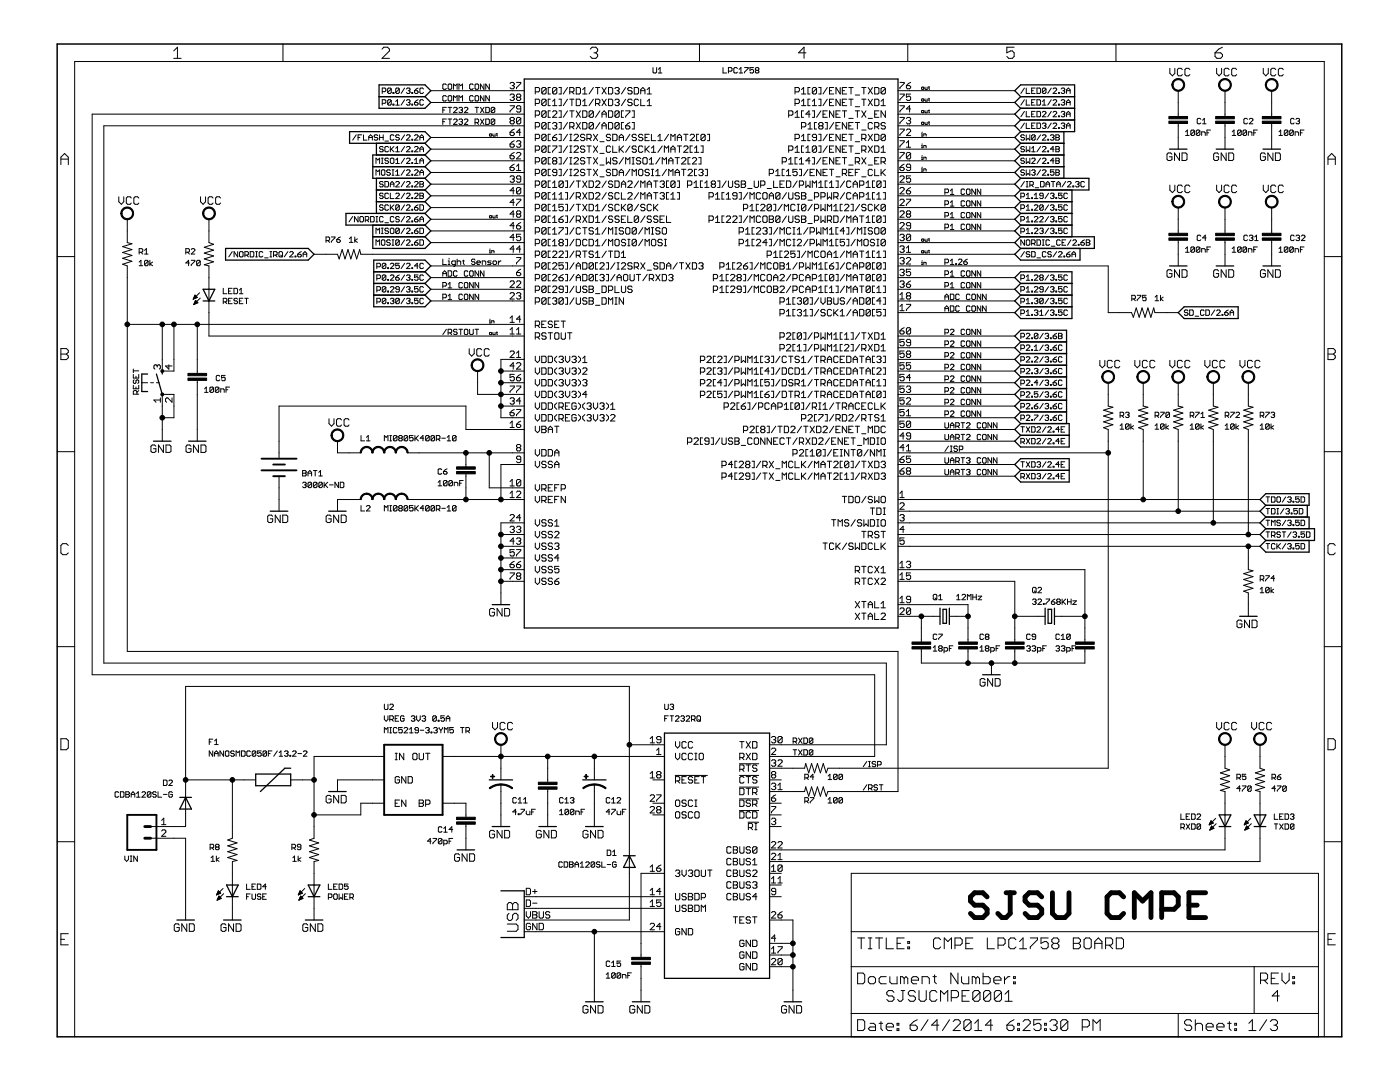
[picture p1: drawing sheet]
<svg xmlns="http://www.w3.org/2000/svg" width="279mm" height="216mm" viewBox="0 0 279 216" stroke-linecap="round" stroke-linejoin="round" font-family="sans-serif">
<g fill="none" stroke="#000" stroke-width=".2">
<path d="M34.7 10.2l.7-.8v2.2M34.7 11.6h1.5M56.5 8.8v3.5M76.2 9.8l.4-.4h.7l.4 .4v.4l-1.5 1.4h1.5M76.3 18.3h.5l.2-.2v-.3l-.2-.2h-.5v1M78.1 17.8l-.2-.2h-.4l-.1 .2v.7M78.1 17.8v.7l-.2 .1h-.4l-.1-.1M78.1 17.8l-.7 .7M78.4 18.5h.2v.1h-.2zM79.7 17.8v.7l-.2 .1h-.4l-.1-.1M79.7 17.8l-.2-.2h-.4l-.1 .2v.7M79.7 17.8l-.7 .7"/>
<path d="M80.8 17.6l-.7 1M80.8 19.9l-.7 1.1M81.1 17.8l.2-.2h.4l.1 .2-.1 .3M81.5 18.1h.2M81.7 18.1l.1 .2-.1 .3h-.4l-.2-.1M82.2 18.5h.2v.1h-.2zM82.7 18.1h.6l.1 .4-.1 .1h-.4l-.2-.1zM83.4 17.6l-.7 .5M83.4 19.9l-.7 .5M84.5 17.8l-.2-.2h-.3l-.2 .2v.7l.2 .1h.3l.2-.1M86 18.1h18.6M89.1 16.9l-.2-.1h-.4l-.1 .1v.8l.1 .1h.4l.2-.1"/>
<path d="M89.1 19.3l-.2-.2h-.4l-.1 .2v.7l.1 .2h.4l.2-.2M89.4 16.9l.2-.1h.4l.1 .1v.8l-.1 .1h-.4l-.2-.1zM89.4 19.3l.2-.2h.4l.1 .2v.7l-.1 .2h-.4l-.2-.2zM90.5 17.8v-1l.4 .3 .3-.3v1M91.6 17.8v-1l.3 .3 .4-.3v1M94.4 16.9l-.1-.1h-.4l-.2 .1v.8l.2 .1h.4l.1-.1M94.4 19.3l-.1-.2h-.4l-.2 .2v.7l.2 .2h.4l.1-.2M95 16.8h.3l.2 .1v.8l-.2 .1h-.3l-.2-.1v-.8zM95 19.1h.3l.2 .2v.7l-.2 .2h-.3l-.2-.2v-.7zM96.6 16.8v1l-.7-1v1M96.6 19.1v1.1l-.7-1.1v1.1M97.7 16.8v1l-.8-1v1"/>
<path d="M97.7 19.1v1.1l-.8-1.1v1.1M98 8.8v3.5M101.8 16.7l.2-.3h.4l.2 .3-.2 .4M101.8 19l.2-.2h.4l.2 .2-.2 .4M102.2 17.1h.2M102.2 19.4h.2M102.4 17.1l.2 .2-.2 .4h-.4l-.2-.2M102.4 19.4l.2 .2-.2 .4h-.4l-.2-.2M103.1 16.4h.8v.3l-.8 .8v.2M103.3 19.4l-.2 .2 .2 .4h.4l.2-.2-.2-.4M103.3 19.4l-.2-.2 .2-.4h.4l.2 .2-.2 .4M103.3 19.4h.4"/>
<path d="M106.8 18.3h.7l.2-.2v-.4l-.2-.2h-.7v1.3M109 17.7l-.2-.2h-.5l-.2 .2v.8M109 17.7v.8l-.2 .3h-.5l-.2-.3M109 17.7l-.9 .8M109.8 17.5h-.4v1.3h.4M109.8 19.8h-.4v1.3h.4M111.1 17.7v.8l-.2 .3h-.4l-.2-.3M111.1 17.7l-.2-.2h-.4l-.2 .2v.8M111.1 17.7l-.8 .8M111.5 17.5h.5v1.3h-.5M111.5 19.8h.5v1.3h-.5M113.3 17.5l-.9 1.3"/>
<path d="M113.3 19.8l-.9 1.3M113.7 18.3h.6l.3-.2v-.4l-.3-.2h-.6v1.3M113.7 19.8h.9M114.1 19.8v1.3M114.1 18.3l.5 .5M115 17.5h.6l.2 .2v.8l-.2 .3h-.6zM115 19.8h.6l.2 .2v.9l-.2 .2h-.6zM116.3 18.8h.8M116.3 17.9l.4-.4v1.3M117.8 9.8l.4-.4h.7l.4 .4v.4l-.4 .3M118.4 17.5l-.8 1.3M118.4 19.8l-.8 1.3"/>
<path d="M118.5 10.5h.4M118.9 17.5h.8M118.9 10.5l.4 .4v.4l-.4 .3h-.7l-.4-.3M119.3 17.5v1.3M120.1 17.5l.9 1.3M120.1 19.8l.9 1.3M121 17.5l-.9 1.3M121 19.8l-.9 1.3M121.4 17.5h.7l.2 .2v.8l-.2 .3h-.7zM121.4 19.8h.7l.2 .2v.9l-.2 .2h-.7zM122.7 17.7l.2-.2h.5l.2 .2-.2 .4M123.1 18.1h.3"/>
<path d="M123.4 18.1l.2 .2-.2 .5h-.5l-.2-.3M124.9 17.5l-.9 1.3M124.9 19.8l-.9 1.3M126.2 17.7l-.3-.2h-.4l-.2 .2 .2 .4h.4l.3 .2-.3 .5h-.4l-.2-.3M126.6 17.5h.6l.2 .2v.8l-.2 .3h-.6zM127.9 18.1h.8M127.9 18.8v-.9l.4-.4 .4 .4v.9M127.9 19.8v1.3h.8M129.2 18.8h.8M129.2 17.9l.4-.4v1.3M130.3 13.5v.9l.2 .2h.4l.1-.2v-.9M131.4 14.6h.7"/>
<path d="M131.4 13.8l.3-.3v1.1M139.6 8.8v3.5M144.3 13.5v1.1h.7M145.4 14.2h.5l.2-.2v-.3l-.2-.2h-.5v1.1M147.2 13.7l-.2-.2h-.4l-.1 .2v.7l.1 .2h.4l.2-.2M147.5 14.6h.7M147.5 13.8l.4-.3v1.1M148.6 13.5h.7v.2l-.7 .7v.2M150.4 13.5h-.7v.5l.3-.2 .4 .2v.4l-.2 .2h-.4l-.1-.2M150.9 14l-.2 .2 .2 .4h.4l.1-.2-.1-.4M150.9 14l-.2-.2 .2-.3h.4l.1 .2-.1 .3M150.9 14h.4"/>
<path d="M158.7 18.3h.6l.2-.2v-.4l-.2-.2h-.6v1.3M160 17.9l.4-.4v1.3M160 18.8h.8M160.8 10.5h-1.4l1.1-1.1v2.2M161.7 17.5h-.5v1.3h.5M161.7 19.8h-.5v1.3h.5M163 17.7v.8l-.2 .3h-.5l-.2-.3M163 17.7l-.2-.2h-.5l-.2 .2v.8M163 17.7l-.9 .8M163.4 17.5h.4v1.3h-.4M163.4 19.8h.4v1.3h-.4M165.1 19.8l-.8 1.3"/>
<path d="M165.1 17.5l-.8 1.3M165.5 18.1h.5M166.4 17.5h-.9v1.3h.9M166.4 19.8h-.9v1.3h.9M167.7 17.5v1.3l-.9-1.3v1.3M167.7 19.8v1.3l-.9-1.3v1.3M168.1 18.1h.5M169 17.5h-.9v1.3h.9M169 19.8h-.9v1.3h.9M169.4 17.5h.9M169.4 19.8h.9M169.8 17.5v1.3"/>
<path d="M169.8 19.8v1.3M170.7 19h.9M172 17.5h.8M172 19.8h.8M172.4 17.5v1.3M172.4 19.8v1.3M173.3 19.8l.8 1.3M173.3 17.5l.8 1.3M174.1 19.8l-.8 1.3M174.1 17.5l-.8 1.3M174.6 17.5h.6l.2 .2v.8l-.2 .3h-.6zM174.6 19.8h.6l.2 .2v.9l-.2 .2h-.6z"/>
<path d="M176.7 17.7l-.2-.2h-.4l-.3 .2v.8M176.7 17.7v.8l-.2 .3h-.4l-.3-.3M176.7 17.7l-.9 .8M179.2 18.1h23.3M179.6 16.4h.8v.3l-.8 .8v.2M179.6 18.8h.8v.2l-.8 .8v.2M180.9 17.1h.6l.2 .4-.2 .2h-.4l-.2-.2zM181.2 8.8v3.5M181.7 18.8h-.8v.6l.4-.2 .4 .2v.4l-.2 .2h-.4l-.2-.2M181.7 16.4l-.8 .7M183.9 19.8l.4-.1 .1 .4-.4 .1zM184 17.4l.4 .1-.1 .3-.4-.1z"/>
<path d="M184.6 19.7l.1 .5h.3v-.5M184.6 17.4l.1 .4h.3v-.4M185.3 17.4h.2M185.3 19.7h.2M185.4 17.3l.1 .5M185.4 19.6l.1 .6M202.4 9.4h-1.5v1.1l.8-.3h.3l.4 .3v.8l-.4 .3h-.7l-.4-.3M204.4 17.6l-.7 1M204.4 19.9l-.7 1.1M204.8 17.6v1h.7M204.8 19.9v1.1h.7M205.9 18.1h.3"/>
<path d="M206.6 17.6h-.7v1h.7M206.6 19.9h-.7v1.1h.7M206.9 17.6h.6l.2 .2v.7l-.2 .1h-.6zM206.9 19.9h.6l.2 .2v.7l-.2 .2h-.6zM208.7 17.8v.7l-.1 .1h-.4l-.2-.1M208.7 17.8l-.1-.2h-.4l-.2 .2v.7M208.7 17.8l-.7 .7M209.8 17.6l-.7 1M209.8 19.9l-.7 1.1M210.2 17.8l.2-.2h.3l.2 .2v.1l-.7 .7h.7M211.2 18.5h.2v.1h-.2zM211.8 17.8l.2-.2h.3l.2 .2-.2 .3"/>
<path d="M212.1 18.1h.2M212.3 18.1l.2 .2-.2 .3h-.3l-.2-.1M212.9 18.6v-.7l.3-.3 .4 .3v.7M212.9 18.1h.7M222.7 8.8v3.5M233.5 13.6v1l.5 .5 .5-.5v-1M235.1 18.1v5.1M236 13.9l-.3-.3h-.5l-.2 .3v1l.2 .2h.5l.3-.2M237.5 13.9l-.3-.3h-.5l-.2 .3v1l.2 .2h.5l.3-.2M242.5 10.5h1.1l.4 .4v.4l-.4 .3h-.7l-.4-.3zM242.8 13.6v1l.5 .5 .5-.5v-1M244 9.4l-.8 .4-.7 .7"/>
<path d="M244.5 18.1v5.1M245.3 13.9l-.3-.3h-.5l-.2 .3v1l.2 .2h.5l.3-.2M246.8 13.9l-.3-.3h-.5l-.2 .3v1l.2 .2h.5l.3-.2M252.1 13.6v1l.5 .5 .5-.5v-1M253.8 18.1v5.1M254.6 13.9l-.2-.3h-.5l-.3 .3v1l.3 .2h.5l.2-.2M256.1 13.9l-.2-.3h-.5l-.3 .3v1l.3 .2h.5l.2-.2M12.1 31.7h1.5M12.1 32.9v-1.5l.8-.8 .7 .8v1.5M23.7 39.3v1l.5 .5 .5-.5v-1M26.2 39.5l-.2-.2h-.5l-.3 .2v1l.3 .3h.5l.2-.3M27.7 39.5l-.2-.2h-.5l-.3 .2v1l.3 .3h.5l.2-.3"/>
<path d="M40 39.3v1l.5 .5 .5-.5v-1M42.5 39.5l-.2-.2h-.5l-.3 .2v1l.3 .3h.5l.2-.3M44 39.5l-.2-.2h-.5l-.3 .2v1l.3 .3h.5l.2-.3M71.1 26.9l-.7 1.1M71.5 27.4h.3M72.2 26.9h-.7v1.1M72.5 26.9v1.1h.7M73.6 27.4h.7M73.6 28v-.8l.4-.3 .3 .3v.8M75 35v-1.1l.4 .3 .4-.3v1.1M75 32.6v-1l.4 .3 .4-.3v1M75.4 27.1l-.2-.2h-.4l-.1 .3 .1 .2h.4l.2 .4-.2 .2h-.4l-.1-.2"/>
<path d="M75.8 27.4h.7M75.8 26.9v1.1M76.1 34.1l.2-.2h.3l.2 .2v.7l-.2 .2h-.3l-.2-.2zM76.1 32.6h.4M76.1 31.6h.4M76.3 20.6h.5l.2-.2v-.3l-.2-.2h-.5v1.1M76.3 31.6v1M76.5 36.4l-.2-.2h-.4l-.1 .4 .1 .1h.4l.2 .4-.2 .2h-.4l-.1-.2M76.5 38.7l-.2-.2h-.4l-.1 .2 .1 .4h.4l.2 .2-.2 .3h-.4l-.1-.2M76.5 29.4l-.2-.2h-.4l-.1 .4 .1 .2h.4l.2 .3-.2 .2h-.4l-.1-.2M76.5 26.9v1.1M76.8 36.2h.6l.1 .2v.7l-.1 .2h-.6z"/>
<path d="M76.8 28.2h.7M77.5 29.4l-.1-.2h-.4l-.2 .2v.7l.2 .2h.4l.1-.2M77.5 31.7l-.1-.1h-.4l-.2 .1 .2 .4h.4l.1 .2-.1 .3h-.4l-.2-.2M77.5 38.7l-.1-.2h-.4l-.2 .2v.7l.2 .2h.4l.1-.2M77.9 37.3v-.7l.4-.4 .3 .4v.7M77.9 36.7h.7M77.9 34.1l-.2-.2h-.3l-.2 .2 .2 .3h.3l.2 .2-.2 .4h-.3l-.2-.2M77.9 38.5v1.1h.7M77.9 29.2v1.1M77.9 31.7l.2-.1h.3l.2 .1v.7l-.2 .2h-.3l-.2-.2zM78.1 29.8l.5 .5M78.1 20.1l-.2-.2h-.4l-.1 .2v.7"/>
<path d="M78.1 20.1v.7l-.2 .2h-.4l-.1-.2M78.1 20.1l-.7 .7M78.3 33.9h.3M78.3 35h.3M78.4 20.8h.2v.2h-.2zM78.4 33.9v1.1M78.6 27.1l-.2-.2h-.3l-.2 .2v.7l.2 .2h.3l.2-.2M78.6 29.2l-.7 .7M79 36.4l.1-.2h.4l.2 .2v.2l-.7 .7h.7M79 38.7l.1-.2h.4l.2 .2v.2l-.7 .7h.7M79 30.3h.7M79 29.6l.3-.4v1.1"/>
<path d="M79 20.3l.3-.4v1.1M79 31.9l.3-.3v1M79 34.2l.3-.3v1.1M79 32.6h.7M79 35h.7M79 21h.7M79.7 27.1l-.2-.2h-.4l-.1 .3 .1 .2h.4l.2 .4-.2 .2h-.4l-.1-.2M80.8 36.2l-.7 1.1M80.8 38.5l-.7 1.1M80.8 29.2l-.7 1.1M80.8 31.6l-.7 1M80.8 33.9l-.7 1.1"/>
<path d="M80.8 26.9l-.7 1.1M81.1 27.1l.2-.2h.4l.1 .2v.1l-.7 .8h.7M81.1 34.1l.2-.2h.4l.1 .2v.1l-.7 .8h.7M81.1 38.7l.2-.2h.4l.1 .2v.2l-.7 .7h.7M81.1 36.4l.2-.2h.4l.1 .2v.2l-.7 .7h.7M81.1 20.1l.2-.2h.4l.1 .2-.1 .3M81.1 29.4l.2-.2h.4l.1 .2v.2l-.7 .7h.7M81.1 31.7l.2-.1h.4l.1 .1v.2l-.7 .7h.7M81.5 20.4h.2M81.7 20.4l.1 .2-.1 .4h-.4l-.2-.2M82.2 20.8h.2v.2h-.2zM82.2 27.8h.2v.2h-.2z"/>
<path d="M82.2 30.1h.2v.2h-.2zM82.2 32.4h.2v.2h-.2zM82.2 34.8h.2v.2h-.2zM82.2 37.1h.2v.2h-.2zM82.2 39.4h.2v.2h-.2zM82.7 38.7l.2-.2h.4l.1 .2v.2l-.7 .7h.7M82.7 36.4l.2-.2h.4l.1 .2v.2l-.7 .7h.7M82.7 27.1l.2-.2h.4l.1 .2v.1l-.7 .8h.7M82.7 20.4h.6l.1 .4-.1 .2h-.4l-.2-.2zM82.7 29.4l.2-.2h.4l.1 .2v.2l-.7 .7h.7M82.7 34.1l.2-.2h.4l.1 .2v.1l-.7 .8h.7M82.7 32.6h.7"/>
<path d="M82.7 31.9l.4-.3v1M83.8 38.5h.5l.2 .2-.2 .4 .2 .3-.2 .2h-.5zM83.8 36.2h.5l.2 .2-.2 .3 .2 .4-.2 .2h-.5zM83.8 36.7h.5M83.8 39.1h.5M83.8 29.8h.7M83.8 27.4h.7M83.8 34.4h.7M83.8 32.1h.7M83.8 28v-.8l.4-.3 .3 .3v.8M83.8 30.3v-.7l.4-.4 .3 .4v.7M83.8 32.6v-.7l.4-.3 .3 .3v.7"/>
<path d="M83.8 35v-.8l.4-.3 .3 .3v.8M84.5 20.1l-.2-.2h-.3l-.2 .2v.7l.2 .2h.3l.2-.2M86 36.7h18.6M86 39.1h18.6M86 20.4h18.6M86 29.8h18.6M86 27.4h18.6M86 34.4h18.6M86 32.1h18.6M88.4 21.9h.3M88.4 24.3h.3M89.1 21.4h-.7v1.1"/>
<path d="M89.1 23.7h-.7v1.1M89.4 21.4h.7M89.4 23.7h.7M89.8 21.4v1.1M89.8 23.7v1.1M90.5 20.2v-1.1l.4 .4 .3-.4v1.1M90.5 21.6l.2-.2h.4l.1 .2v.2l-.7 .7h.7M90.5 23.9l.2-.2h.4l.1 .2v.2l-.7 .7h.7M91.6 20.2v-1.1l.3 .4 .4-.4v1.1M91.6 21.6l.2-.2h.3l.2 .2-.2 .3M91.6 23.9l.2-.2h.3l.2 .2-.2 .4M91.9 21.9h.2"/>
<path d="M91.9 24.3h.2M92.1 21.9l.2 .2-.2 .4h-.3l-.2-.2M92.1 24.3l.2 .2-.2 .3h-.3l-.2-.2M92.7 21.6l.1-.2h.4l.2 .2v.2l-.7 .7h.7M92.7 23.9l.1-.2h.4l.2 .2v.2l-.7 .7h.7M94.8 24.5h.5l.2-.2v-.4l-.2-.2h-.5v1.1M94.8 21.4h.7M95.2 21.4v1.1M95.2 24.5l.3 .3M95.9 21.4l.7 1.1M95.9 23.7l.7 1.1M96.6 21.4l-.7 1.1"/>
<path d="M96.6 23.7l-.7 1.1M96.9 21.4h.6l.2 .2v.7l-.2 .2h-.6zM96.9 23.7h.6l.2 .2v.7l-.2 .2h-.6zM97.7 26.8l.3-.1 .1 .4-.3 .1zM98.4 26.7l.1 .5h.3v-.5M98.7 21.6l-.1-.2h-.4l-.2 .2v.7M98.7 21.6v.7l-.1 .2h-.4l-.2-.2M98.7 23.9l-.1-.2h-.4l-.2 .2v.7M98.7 23.9v.7l-.1 .2h-.4l-.2-.2M98.7 21.6l-.7 .7M98.7 23.9l-.7 .7M99.1 26.7h.2"/>
<path d="M99.2 26.6l.1 .6M101.8 35.3l.2-.2h.4l.2 .2-.2 .4M101.8 26.4h.6l.2 .2v.2l-.2 .3h-.4l-.2-.3zM101.8 21.1h.8v.2l-.8 .9v.2M101.8 28.7h.6l.2 .5-.2 .2h-.4l-.2-.2zM101.8 31.1h.6l.2 .4-.2 .2h-.4l-.2-.2zM101.8 33.4h.6l.2 .4-.2 .2h-.4l-.2-.2zM102 24.1l-.2-.2 .2-.5h.4l.2 .2-.2 .5M102 24.1l-.2 .2 .2 .4h.4l.2-.2-.2-.4M102 24.1h.4M102.2 35.7h.2M102.4 35.7l.2 .2-.2 .5h-.4l-.2-.2"/>
<path d="M102.6 38.1h-.8l.6-.7v1.3M102.6 28.1l-.8 .6M102.6 25.8l-.8 .6M102.6 32.7l-.8 .7M102.6 30.4l-.8 .7M103.1 30.6l.2-.2h.4l.2 .2v.3l-.8 .8h.8M103.1 28.3l.2-.2h.4l.2 .2-.2 .4M103.1 39.8h.8v.2l-.8 .8v.2M103.1 33.2l.4-.5v1.3M103.1 34h.8M103.5 28.7h.2M103.7 28.7l.2 .3-.2 .4h-.4l-.2-.2"/>
<path d="M103.9 37.6l-.8 .9M103.9 21.7h-.6l-.2-.2 .2-.4h.4l.2 .2v.9l-.2 .2h-.4l-.2-.2M103.9 23.6v.9l-.2 .2h-.4l-.2-.2M103.9 35.7h-.6l-.2-.2 .2-.4h.4l.2 .2v.9l-.2 .2h-.4l-.2-.2M103.9 37.6v.9l-.2 .2h-.4l-.2-.2M103.9 23.6l-.2-.2h-.4l-.2 .2v.9M103.9 37.6l-.2-.2h-.4l-.2 .2v.9M103.9 26.4h-.8l.6-.6v1.3M103.9 23.6l-.8 .9M104.6 22.8h-86.2v111.8h156.2v16.3h-21M104.6 25.1h-83.9v107.2h156.2v16.3h-23.3M106.8 39.3h.7l.2-.2v-.4l-.2-.3h-.7v1.3"/>
<path d="M106.8 25.3h.7l.2-.2v-.4l-.2-.3h-.7v1.3M106.8 23h.7l.2-.2v-.5l-.2-.2h-.7v1.3M106.8 27.6h.7l.2-.2v-.4l-.2-.2h-.7v1.3M106.8 20.7h.7l.2-.3v-.4l-.2-.2h-.7v1.3M106.8 30h.7l.2-.2v-.5l-.2-.2h-.7v1.3M106.8 32.3h.7l.2-.2v-.4l-.2-.2h-.7v1.2M106.8 34.6h.7l.2-.2v-.4l-.2-.2h-.7v1.3M106.8 37h.7l.2-.3v-.4l-.2-.2h-.7v1.3M109 34v.8l-.2 .3h-.5l-.2-.3M109 38.7l-.2-.3h-.5l-.2 .3v.8M109 24.7l-.2-.3h-.5l-.2 .3v.8M109 31.7v.8l-.2 .2h-.5l-.2-.2"/>
<path d="M109 20l-.2-.2h-.5l-.2 .2v.9M109 22.3l-.2-.2h-.5l-.2 .2v.9M109 27l-.2-.2h-.5l-.2 .2v.9M109 29.3l-.2-.2h-.5l-.2 .2v.9M109 31.7l-.2-.2h-.5l-.2 .2v.8M109 34l-.2-.2h-.5l-.2 .2v.8M109 36.3l-.2-.2h-.5l-.2 .2v.9M109 20v.9l-.2 .2h-.5l-.2-.2M109 22.3v.9l-.2 .2h-.5l-.2-.2M109 24.7v.8l-.2 .2h-.5l-.2-.2M109 27v.9l-.2 .2h-.5l-.2-.2M109 29.3v.9l-.2 .2h-.5l-.2-.2"/>
<path d="M109 36.3v.9l-.2 .2h-.5l-.2-.2M109 38.7v.8l-.2 .2h-.5l-.2-.2M109 20l-.9 .9M109 29.3l-.9 .9M109 27l-.9 .9M109 36.3l-.9 .9M109 38.7l-.9 .8M109 34l-.9 .8M109 31.7l-.9 .8M109 22.3l-.9 .9M109 24.7l-.9 .8M109.8 38.4h-.4v1.3h.4"/>
<path d="M109.8 24.4h-.4v1.3h.4M109.8 22.1h-.4v1.3h.4M109.8 26.8h-.4v1.3h.4M109.8 29.1h-.4v1.3h.4M109.8 31.5h-.4v1.2h.4M109.8 33.8h-.4v1.3h.4M109.8 36.1h-.4v1.3h.4M110.3 24.7l.2-.3h.4l.2 .3-.2 .4M110.3 27.4h.6l.2 .5-.2 .2h-.4l-.2-.2zM110.3 29.1h.8v.2l-.8 .9v.2M110.3 20.2l.4-.4v1.3M110.3 36.5l.4-.4v1.3"/>
<path d="M110.3 38.9l.4-.5v1.3M110.3 22.3l.2-.2h.4l.2 .2v.3l-.8 .8h.8M110.3 37.4h.8M110.3 39.7h.8M110.3 21.1h.8M110.5 32.1l-.2-.2 .2-.4h.4l.2 .2-.2 .4M110.5 32.1l-.2 .2 .2 .4h.4l.2-.2-.2-.4M110.5 32.1h.4M110.7 25.1h.2M110.9 25.1l.2 .2-.2 .4h-.4l-.2-.2M111.1 34.4h-.6l-.2-.2 .2-.4h.4l.2 .2v.8l-.2 .3h-.4l-.2-.3M111.1 26.8l-.8 .6"/>
<path d="M111.5 24.4h.5v1.3h-.5M111.5 22.1h.5v1.3h-.5M111.5 26.8h.5v1.3h-.5M111.5 29.1h.5v1.3h-.5M111.5 31.5h.5v1.2h-.5M111.5 33.8h.5v1.3h-.5M111.5 38.9l.5-.5v1.3M111.5 39.7h.9M112.4 36.3l-.2-.2h-.4l-.3 .2v.9M112.4 36.3v.9l-.2 .2h-.4l-.3-.2M112.4 36.3l-.9 .9M112.8 38.4h.5v1.3h-.5"/>
<path d="M112.8 36.1h.5v1.3h-.5M113.3 29.1l-.9 1.3M113.3 26.8l-.9 1.3M113.3 33.8l-.9 1.3M113.3 31.5l-.9 1.2M113.3 22.1l-.9 1.3M113.3 24.4l-.9 1.3M113.7 25.3h.6l.3-.2v-.4l-.3-.3h-.6v1.3M113.7 35.1h.4M113.7 29.1h.4M113.7 30.4h.4M113.7 28.1h.4"/>
<path d="M113.7 26.8h.4M113.7 33.8h.4M113.7 32.7h.4M113.7 31.5h.4M113.7 22.1h.9M113.9 26.8v1.3M113.9 29.1v1.3M113.9 31.5v1.2M113.9 33.8v1.3M114.1 22.1v1.3M114.1 25.3l.5 .4M114.6 34l.2-.2h.4l.2 .2v.2l-.8 .9h.8"/>
<path d="M114.6 29.3l.2-.2h.4l.2 .2v.2l-.8 .9h.8M114.6 27l.2-.2h.4l.2 .2v.2l-.8 .9h.8M114.6 31.7l.2-.2h.4l.2 .2v.2l-.8 .8h.8M114.6 36.1l-.9 1.3M114.6 38.4l-.9 1.3M115 39.3h.6l.2-.2v-.4l-.2-.3h-.6v1.3M115 36.1h.8M115 22.1l.8 1.3M115 24.4l.8 1.3M115.4 36.1v1.3M115.4 39.3l.4 .4M115.8 22.1l-.8 1.3"/>
<path d="M115.8 24.4l-.8 1.3M116.3 24.4h.6l.2 .3v.8l-.2 .2h-.6zM116.3 22.1h.6l.2 .2v.9l-.2 .2h-.6zM116.3 20.2l.4-.4v1.3M116.3 21.1h.8M116.3 36.1l.8 1.3M116.3 38.4l.8 1.3M116.7 29.3l-.2-.2h-.4l-.3 .4 .3 .3h.4l.2 .4-.2 .2h-.4l-.3-.2M116.7 34l-.2-.2h-.4l-.3 .4 .3 .2h.4l.2 .4-.2 .3h-.4l-.3-.3M116.7 27l-.2-.2h-.4l-.3 .4 .3 .2h.4l.2 .5-.2 .2h-.4l-.3-.2M116.7 31.7l-.2-.2h-.4l-.3 .4 .3 .2h.4l.2 .4-.2 .2h-.4l-.3-.2M117.1 27.6h.7l.2-.2v-.4l-.2-.2h-.7v1.3"/>
<path d="M117.1 29.1h.9M117.1 33.8h.9M117.1 31.5h.9M117.1 36.1l-.8 1.3M117.1 38.4l-.8 1.3M117.6 38.4h.6l.2 .3v.8l-.2 .2h-.6zM117.6 36.1h.6l.2 .2v.9l-.2 .2h-.6zM117.6 27.6l.4 .5M117.6 29.1v1.3M117.6 31.5v1.2M117.6 33.8v1.3M118.4 24.7l-.2-.3h-.4l-.2 .3v.8"/>
<path d="M118.4 24.7v.8l-.2 .2h-.4l-.2-.2M118.4 22.3l-.2-.2h-.4l-.2 .2v.9M118.4 22.3v.9l-.2 .2h-.4l-.2-.2M118.4 29.1l.9 1.3M118.4 26.8l.9 1.3M118.4 33.8l.9 1.3M118.4 31.5l.9 1.2M118.4 22.3l-.8 .9M118.4 24.7l-.8 .8M118.9 38.7l.2-.3h.4l.2 .3v.2l-.8 .8h.8M118.9 20.7h.6l.2-.3v-.4l-.2-.2h-.6v1.3M118.9 36.3l.2-.2h.4l.2 .2v.2l-.8 .9h.8"/>
<path d="M119.3 20.7l.4 .4M119.3 29.1l-.9 1.3M119.3 26.8l-.9 1.3M119.3 33.8l-.9 1.3M119.3 31.5l-.9 1.2M119.7 30.6h.9M119.7 28.3h.9M119.7 35.3h.9M119.7 32.9h.9M119.7 22.1l-.8 1.3M119.7 24.4l-.8 1.3M120.1 23.4v-.8l.5-.5 .4 .5v.8"/>
<path d="M120.1 25.7v-.8l.5-.5 .4 .5v.8M120.1 25.1h.9M120.1 22.8h.9M121 36.1l-.9 1.3M121 38.4l-.9 1.3M121 31.5v1.2l.4-.4 .5 .4v-1.2M121.4 24.4h.7l.2 .3v.8l-.2 .2h-.7zM121.4 22.1h.7l.2 .2v.9l-.2 .2h-.7zM121.9 27l-.3-.2h-.4l-.2 .2 .2 .4h.4l.3 .2-.3 .5h-.4l-.2-.2M121.9 29.3l-.3-.2h-.4l-.2 .2v.9l.2 .2h.4l.3-.2M121.9 34l-.3-.2h-.4l-.2 .2 .2 .4h.4l.3 .2-.3 .5h-.4l-.2-.3M122.3 38.7l-.2-.3h-.5l-.2 .3 .2 .4h.5l.2 .2v.2l-.2 .2h-.5l-.2-.2"/>
<path d="M122.3 26.8h.6l.2 .2v.9l-.2 .2h-.6zM122.3 33.8h.6l.2 .2v.8l-.2 .3h-.6zM122.3 36.3l-.2-.2h-.5l-.2 .2 .2 .4h.5l.2 .3-.2 .4h-.5l-.2-.2M122.3 29.1v1.3h.8M122.7 20l.2-.2h.5l.2 .2-.2 .4M122.7 36.1h.7l.2 .2v.9l-.2 .2h-.7zM123.1 31.7l-.2-.2h-.4l-.2 .4 .2 .2h.4l.2 .4-.2 .2h-.4l-.2-.2M123.1 20.4h.3M123.4 20.4l.2 .3-.2 .4h-.5l-.2-.2M123.6 38.7l-.2-.3h-.5l-.2 .3v.8l.2 .2h.5l.2-.2M123.6 24.7l-.2-.3h-.5l-.2 .3v.8M123.6 22.3v.9l-.2 .2h-.5l-.2-.2"/>
<path d="M123.6 24.7v.8l-.2 .2h-.5l-.2-.2M123.6 28.1v-.9l.4-.4 .4 .4v.9M123.6 29.1v1.3M123.6 35.1v-.9l.4-.4 .4 .4v.9M123.6 22.3l-.2-.2h-.5l-.2 .2v.9M123.6 27.4h.8M123.6 34.4h.8M123.6 22.3l-.9 .9M123.6 24.7l-.9 .8M123.8 29.8l.6 .6M124 36.7h.9M124 38.4v1.3h.9"/>
<path d="M124 37.4v-.9l.4-.4 .5 .4v.9M124.4 24.4h-.4v1.3h.4M124.4 22.1h-.4v1.3h.4M124.4 29.1l-.8 .9M124.4 31.5l-.8 1.2M124.9 22.1h.8v.2l-.8 .9v.2M124.9 25.1h.6l.2 .4-.2 .2h-.4l-.2-.2zM124.9 32.7v-1.2l.4 .4 .4-.4v1.2M125.3 38.7l.2-.3h.4l.3 .3v.2l-.9 .8h.9M125.3 36.3l.2-.2h.4l.3 .2v.2l-.9 .9h.9M125.7 24.4l-.8 .7M125.7 29.1l-.8 1.3"/>
<path d="M125.7 26.8l-.8 1.3M125.7 33.8l-.8 1.3M126.2 20l-.3-.2h-.4l-.2 .2 .2 .4h.4l.3 .3-.3 .4h-.4l-.2-.2M126.2 24.4h.4v1.3h-.4M126.2 35.1v-1.3l.4 .4 .4-.4v1.3M126.2 22.1h.4v1.3h-.4M126.2 32.7h.4M126.2 31.5h.4M126.4 31.5v1.2M127 27l-.2-.2h-.4l-.2 .2 .2 .4h.4l.2 .2-.2 .5h-.4l-.2-.2M127 29.3l-.2-.2h-.4l-.2 .2v.2l.2 .3h.4l.2 .4-.2 .2h-.4l-.2-.2M127.4 34l.3-.2h.4l.2 .2v.8l-.2 .3h-.4l-.3-.3z"/>
<path d="M127.4 20l-.2-.2h-.4l-.2 .2v.9l.2 .2h.4l.2-.2M127.4 36.1l-.8 1.3M127.4 38.4l-.8 1.3M127.9 31.7l-.2-.2h-.5l-.2 .2v.2l.2 .2h.5l.2 .2-.2 .4h-.5l-.2-.2M127.9 37.4v-1.3l.4 .4 .4-.4v1.3M127.9 39.7v-1.3l.4 .5 .4-.5v1.3M128.3 27l-.2-.2h-.4l-.3 .2 .3 .4h.4l.2 .2-.2 .5h-.4l-.3-.2M128.3 29.3l-.2-.2h-.4l-.3 .2v.9l.3 .2h.4l.2-.2M128.3 31.7l.2-.2h.4l.3 .2v.8l-.3 .2h-.4l-.2-.2zM128.7 29.1v1.3M128.7 27.4h.5M128.9 29.8l.7 .6"/>
<path d="M129.2 39.7v-.8l.4-.5 .4 .5v.8M129.2 36.7h.8M129.2 39.1h.8M129.2 20.2l.4-.4v1.3M129.2 21.1h.8M129.2 37.4v-.9l.4-.4 .4 .4v.9M129.6 34l-.2-.2h-.5l-.2 .4 .2 .2h.5l.2 .4-.2 .3h-.5l-.2-.3M129.6 26.8h-.9v1.3h.9M129.6 31.9l.4-.4v1.2M129.6 29.1l-.9 .9M129.6 32.7h.9M130 35.1h.5"/>
<path d="M130 26.8v1.3h.9M130 29.5l.5-.4v1.3M130 30.4h.9M130 33.8h.5M130.2 33.8v1.3M130.5 38.4h.8M130.5 36.1h.8M130.9 35.1h.8M130.9 36.1v1.3M130.9 38.4v1.3M130.9 34.2l.4-.4v1.3M131.3 27.2l.4-.4v1.3"/>
<path d="M131.3 28.1h.9M131.7 38.7l.3-.3h.4l.2 .3-.2 .4M131.7 36.3l.3-.2h.4l.2 .2-.2 .4M131.7 31.5l-.8 1.2M132.2 36.7h.2M132.2 39.1h.2M132.2 32.7v-1.2l.4 .4 .4-.4v1.2M132.2 29.1l-.9 1.3M132.4 39.1l.2 .2v.2l-.2 .2h-.4l-.3-.2M132.4 36.7l.2 .3-.2 .4h-.4l-.3-.2M132.6 30.4v-1.3l.4 .4 .4-.4v1.3M133 33.8l-.8 1.3"/>
<path d="M133.4 26.8l-.8 1.3M133.5 38.4h-.5v1.3h.5M133.5 35.1v-1.3l.4 .4 .4-.4v1.3M133.5 36.1h-.5v1.3h.5M133.5 32.1h.8M133.5 32.7v-.8l.4-.4 .4 .4v.8M133.9 30.4v-.9l.4-.4 .4 .4v.9M133.9 38.9l.4-.5v1.3M133.9 39.7h.8M133.9 28.1v-1.3l.4 .4 .4-.4v1.3M133.9 29.8h.8M134.7 36.3l-.2-.2h-.4l-.2 .2v.9"/>
<path d="M134.7 36.3v.9l-.2 .2h-.4l-.2-.2M134.7 35.1v-.9l.5-.4 .4 .4v.9M134.7 34.4h.9M134.7 31.5h.9M134.7 36.3l-.8 .9M135.2 38.4h.4v1.3h-.4M135.2 28.1v-.9l.4-.4 .4 .4v.9M135.2 36.1h.4v1.3h-.4M135.2 29.1h.8M135.2 27.4h.8M135.2 31.5v1.2M135.6 29.1v1.3"/>
<path d="M136 31.7l.2-.2h.5l.2 .2v.2l-.9 .8h.9M136 33.8h.9M136.4 33.8v1.3M136.5 29.3l.2-.2h.4l.2 .2v.2l-.8 .9h.8M136.5 26.8h.8M136.9 26.8v1.3M137.2 37h.7l.2-.3v-.4l-.2-.2h-.7v1.3M137.3 34l.2-.2h.4l.3 .2v.2l-.9 .9h.9M137.7 27l.2-.2h.5l.2 .2v.2l-.9 .9h.9M137.7 31.5h-.4v1.2h.4M138.2 31.7l.2-.2h.4l.2 .2v.2l-.8 .8h.8M138.2 29.1h-.5v1.3h.5"/>
<path d="M138.5 36.5l.4-.4v1.3M138.5 37.4h.9M138.6 29.5l.4-.4v1.3M138.6 30.4h.8M139 33.8h-.4v1.3h.4M139.4 34l.3-.2h.4l.2 .2-.2 .4M139.4 26.8h-.4v1.3h.4M139.4 31.5h.5v1.2h-.5M139.9 29.1h.4v1.3h-.4M139.9 34.4h.2M140.1 34.4l.2 .2-.2 .5h-.4l-.3-.3M140.2 36.1h-.4v1.3h.4"/>
<path d="M140.7 37.4h.8M140.7 36.5l.4-.4v1.3M140.7 27l-.2-.2h-.4l-.2 .2v.9M140.7 27l-.8 .9M140.7 27v.9l-.2 .2h-.4l-.2-.2M140.7 33.8h.5v1.3h-.5M141.2 26.8h.4v1.3h-.4M141.5 39.3h.7l.2-.2v-.4l-.2-.3h-.7v1.3M142.2 36.7l-.3-.2 .3-.4h.4l.2 .2-.2 .4M142.2 36.7l-.3 .3 .3 .4h.4l.2-.2-.2-.5M142.2 36.7h.4M142.8 38.9l.4-.5v1.3"/>
<path d="M142.8 39.7h.9M143.2 36.1h.5v1.3h-.5M144.5 38.4h-.4v1.3h.4M144.9 38.9l.5-.5v1.3M144.9 36.1l-.8 1.3M144.9 39.7h.9M145.4 36.1v1.1l.2 .2h.4l.2-.2v-1.1M147.1 39.1h-.7l-.2-.2 .2-.5h.5l.2 .3v.8l-.2 .2h-.5l-.2-.2M147.5 38.4h.4v1.3h-.4M147.5 36.3l-.2-.2h-.4l-.2 .2 .2 .4h.4l.2 .3-.2 .4h-.4l-.2-.2M147.9 36.1h.7l.2 .2-.2 .4 .2 .5-.2 .2h-.7zM147.9 36.7h.7"/>
<path d="M149.2 37.6h.9M149.2 38.4l-.8 1.3M149.7 39.7v-1.3l.4 .5 .4-.5v1.3M150.5 36.1v1.1l.2 .2h.5l.2-.2v-1.1M151.8 38.7l-.2-.3h-.4l-.3 .3v.8l.3 .2h.4l.2-.2M151.8 37h.6l.3-.3v-.4l-.3-.2h-.6v1.3M152.4 38.4h.5l.2 .3v.8l-.2 .2h-.5l-.2-.2v-.8zM153.1 37.6h.8M153.5 39.7v-.8l.4-.5 .5 .5v.8M153.5 34.6h.7l.2-.2v-.4l-.2-.2h-.7v1.3M153.5 39.1h.9M154.4 36.1v1.3h.8"/>
<path d="M154.8 34.2l.4-.4v1.3M154.8 35.1h.9M155.7 38.7l-.3-.3h-.4l-.2 .3v.8M155.7 38.7v.8l-.3 .2h-.4l-.2-.2M155.7 36.7h.4M155.7 38.7l-.9 .8M156.1 32.3h.6l.3-.2v-.4l-.3-.2h-.6v1.2M156.5 33.8h-.4v1.3h.4M156.5 36.1h-.8v1.3h.8M157 36.1h.6l.2 .2v.9l-.2 .2h-.6zM157 34.2l.4-.4v1.3M157 35.1h.8"/>
<path d="M157 38.4l-.9 1.3M157.4 23h.6l.2-.2v-.5l-.2-.2h-.6v1.3M157.4 30h.6l.2-.2v-.5l-.2-.2h-.6v1.3M157.4 38.4v1.1l.2 .2h.4l.2-.2v-1.1M157.4 31.9l.4-.4v1.2M157.4 32.7h.8M158.7 20.7h.6l.2-.3v-.4l-.2-.2h-.6v1.3M158.7 27.6h.6l.2-.2v-.4l-.2-.2h-.6v1.3M158.7 22.6l.4-.5v1.3M158.7 29.5l.4-.4v1.3M158.7 30.4h.8M158.7 23.4h.8"/>
<path d="M159.1 33.8h-.9v.6l.5-.2 .4 .2v.4l-.2 .3h-.4l-.3-.3M159.1 36.1l-.9 1.3M159.1 31.5h-.4v1.2h.4M159.5 38.7l-.2-.3h-.4l-.2 .3 .2 .4h.4l.2 .2v.2l-.2 .2h-.4l-.2-.2M159.5 31.9l.5-.4v1.2M159.5 33.8h.5v1.3h-.5M159.5 37h.7l.2-.3v-.4l-.2-.2h-.7v1.3M159.5 32.7h.9M160 38.4h.6l.2 .3-.2 .4 .2 .2v.2l-.2 .2h-.6zM160 25.3h.6l.2-.2v-.4l-.2-.3h-.6v1.3M160 20.2l.4-.4v1.3M160 27.2l.4-.4v1.3"/>
<path d="M160 39.1h.6M160 21.1h.8M160 28.1h.8M160.4 22.1h-.4v1.3h.4M160.4 29.1h-.4v1.3h.4M160.8 36.1v1.3l.4-.4 .5 .4v-1.3M160.8 29.5l.4-.4v1.3M160.8 30.4h.9M161.2 24.9l.5-.5v1.3M161.2 39.9h.9M161.2 33.8l-.8 1.3M161.2 25.7h.9"/>
<path d="M161.7 26.8h-.5v1.3h.5M161.7 34.4h.4M161.7 22.8h-.9l.7-.7v1.3M161.7 32.1h-.9l.7-.6v1.2M162.1 37.4v-1.3l.4 .4 .5-.4v1.3M162.1 20.2l.4-.4v1.3M162.1 22.1h.4v1.3h-.4M162.1 31.5h.4v1.2h-.4M162.1 21.1h.9M162.5 39.3h.7l.2-.2v-.4l-.2-.3h-.7v1.3M162.5 33.8h-.8v1.3h.8M163 29.3v.9l-.2 .2h-.5l-.2-.2"/>
<path d="M163 27.4h-.7l-.2-.2 .2-.4h.5l.2 .2v.9l-.2 .2h-.5l-.2-.2M163 24.4h-.5v1.3h.5M163 29.3l-.2-.2h-.5l-.2 .2v.9M163 29.3l-.9 .9M163.4 26.8h.4v1.3h-.4M163.4 29.1h.4v1.3h-.4M163.4 36.5l.4-.4v1.3M163.4 37.4h.9M163.6 25.1l-.2-.2 .2-.5h.4l.3 .3-.3 .4M163.6 25.1l-.2 .2v.2l.2 .2h.4l.3-.2-.3-.4M163.6 25.1h.4M163.8 39.3h.7l.2-.2v-.4l-.2-.3h-.7v1.3"/>
<path d="M163.8 33.8v1.3l-.8-1.3v1.3M163.8 31.5l-.8 1.2M163.8 22.1l-.8 1.3M164.3 34.4h.4M164.3 32.1h.4M164.3 22.8h.4M164.7 24.4h.4v1.3h-.4M165.1 36.1h-.4v1.3h.4M165.1 33.8h-.8v1.3h.8M165.1 22.1h-.8v1.3h.8M165.1 31.5h-.8v1.2h.8M165.1 26.8l-.8 1.3"/>
<path d="M165.1 29.1l-.8 1.3M165.1 38.4v1.3l.4-.4 .5 .4v-1.3M165.5 36.5l.5-.4v1.3M165.5 37.4h.9M165.5 20.4h.5M165.5 29.8h.5M165.5 27.4h.5M165.5 33.8h.9M166 33.8v1.3M166.4 39.3h.6l.3-.2v-.4l-.3-.3h-.6v1.3M166.4 22.1v1.3l-.9-1.3v1.3M166.4 31.5v1.2l-.9-1.2v1.2"/>
<path d="M166.4 26.8h-.9v1.3h.9M166.4 29.1h-.9v1.3h.9M166.4 24.4l-.9 1.3M166.8 36.1h.5v1.3h-.5M166.8 39.3l.5 .4M166.8 35.3h.9M166.8 32.1h.5M166.8 25.1h.5M166.8 22.8h.5M167.7 24.4h-.9v1.3h.9M167.7 26.8v1.3l-.9-1.3v1.3M167.7 29.1v1.3l-.9-1.3v1.3"/>
<path d="M167.7 22.1h-.9v1.3h.9M167.7 31.5h-.9v1.2h.9M168.1 34.6h.7l.2-.2v-.4l-.2-.2h-.7v1.3M168.1 20.4h.5M168.1 29.8h.5M168.1 27.4h.5M168.1 31.5h.9M168.1 22.1h.9M168.6 22.1v1.3M168.6 31.5v1.2M168.6 36.1l-.9 1.3M168.6 38.4l-.9 1.3"/>
<path d="M168.6 34.6l.4 .5M169 24.4v1.3l-.9-1.3v1.3M169 26.8h-.9v1.3h.9M169 29.1h-.9v1.3h.9M169.4 29.1h.9M169.4 26.8h.9M169.4 34.4h.4M169.4 32.9h.9M169.4 25.1h.4M169.4 23.6h.9M169.8 38.7l-.2-.3h-.4l-.2 .3v.8l.2 .2h.4l.2-.2M169.8 36.3l-.2-.2h-.4l-.2 .2v.9l.2 .2h.4l.2-.2"/>
<path d="M169.8 26.8v1.3M169.8 29.1v1.3M170.3 24.4h-.9v1.3h.9M170.3 37.4v-.9l.4-.4 .4 .4v.9M170.3 39.7v-.8l.4-.5 .4 .5v.8M170.3 33.8h-.9v1.3h.9M170.3 36.7h.8M170.3 39.1h.8M170.7 24.4h.9M170.7 32.3h.6l.3-.2v-.4l-.3-.2h-.6v1.2M170.7 30.6h.9M170.7 28.3h.9"/>
<path d="M170.7 34.4h.4M170.7 22.1h.9M170.7 21.3h.9M171.1 22.1v1.3M171.1 24.4v1.3M171.1 32.3l.5 .4M171.6 39.3h.6l.2-.2v-.4l-.2-.3h-.6v1.3M171.6 37h.6l.2-.3v-.4l-.2-.2h-.6v1.3M171.6 33.8h-.9v1.3M172 26h.8M172 27.6h.6l.2-.2v-.4l-.2-.2h-.6v1.3M172 30h.6l.2-.2v-.5l-.2-.2h-.6v1.3"/>
<path d="M172 35.3h.8M172 31.5l.8 1.2M172 22.1l.8 1.3M172.4 27.6l.4 .5M172.4 30l.4 .4M172.8 31.5l-.8 1.2M172.8 22.1l-.8 1.3M172.8 36.5l.5-.4v1.3M172.8 38.9l.5-.5v1.3M172.8 37.4h.9M172.8 39.7h.9M173.3 26.8l.8 1.3"/>
<path d="M173.3 32.9h.8M173.3 29.1l.8 1.3M173.3 23.6h.8M174.1 24.7l-.2-.3h-.4l-.2 .3v.8l.2 .2h.4l.2-.2M174.1 34l-.2-.2h-.4l-.2 .2v.8l.2 .3h.4l.2-.3M174.1 26.8l-.8 1.3M174.1 29.1l-.8 1.3M174.6 38.4h-.5v1.3h.5M174.6 25.3h.6l.2-.2v-.4l-.2-.3h-.6v1.3M174.6 36.1h-.5v1.3h.5M174.6 26.8h.6l.2 .2v.9l-.2 .2h-.6zM174.6 29.1h.6l.2 .2v.9l-.2 .2h-.6z"/>
<path d="M174.6 33.8v1.3h.8M174.6 32.1h.4M174.6 22.8h.4M175 38.9l.4-.5v1.3M175 39.7h.8M175 25.3l.4 .4M175.4 22.1h-.8v1.3h.8M175.4 31.5h-.8v1.2h.8M175.8 32.3h.7l.2-.2v-.4l-.2-.2h-.7v1.2M175.8 33.8v1.3M175.8 36.3v.9l-.2 .2h-.4l-.2-.2M175.8 20.2l.5-.4v1.3"/>
<path d="M175.8 29.5l.5-.4v1.3M175.8 36.3l-.2-.2h-.4l-.2 .2v.9M175.8 36.3l-.8 .9M175.8 21.1h.9M175.8 30.4h.9M176.1 34.4l.6 .7M176.3 38.4h.4v1.3h-.4M176.3 36.1h.4v1.3h-.4M176.3 32.3l.4 .4M176.7 24.7l-.2-.3h-.4l-.3 .5 .3 .2h.4l.2 .4-.2 .2h-.4l-.3-.2M176.7 22.1v1.3l-.9-1.3v1.3M176.7 27l-.2-.2h-.4l-.3 .2v.9"/>
<path d="M176.7 27v.9l-.2 .2h-.4l-.3-.2M176.7 33.8l-.9 .8M176.7 27l-.9 .9M179.2 36.7h23.3M179.2 39.1h23.3M179.2 20.4h23.3M179.2 29.8h23.3M179.2 27.4h23.3M179.2 34.4h23.3M179.2 32.1h23.3M179.2 25.1h23.3M179.2 22.8h23.3"/>
<path d="M179.6 21.1h.8v.2l-.8 .9v.2M179.6 23.4h.8v.2l-.8 .9v.2M179.6 25.8h.8v.2l-.8 .8v.3M179.6 28.1h.8v.2l-.8 .9v.2M179.6 30.4h.8v.2l-.8 .9v.2M179.6 33.4h.6l.2 .4-.2 .2h-.4l-.2-.2zM179.6 35.3l.2-.2h.4l.2 .2v.2l-.8 .9h.8M179.6 37.6l.2-.2h.4l.2 .2v.2l-.8 .9h.8M179.6 40l.2-.2h.4l.2 .2v.2l-.8 .8h.8M180.4 32.7l-.8 .7M180.9 26l.2-.2h.4l.2 .2v.2l-.8 .9h.8M180.9 38.1h.6l.2 .4-.2 .2h-.4l-.2-.2z"/>
<path d="M180.9 39.8h.8v.2l-.8 .8v.2M180.9 23.6l.2-.2h.4l.2 .2-.2 .5M180.9 28.5l.4-.4v1.3M180.9 29.4h.8M181.3 24.1h.2M181.5 24.1l.2 .2-.2 .4h-.4l-.2-.2M181.7 30.6l-.2-.2h-.4l-.2 .2v.9M181.7 33.4h-.6l-.2-.2 .2-.5h.4l.2 .3v.8l-.2 .2h-.4l-.2-.2M181.7 35.1h-.8v.6l.4-.2 .4 .2v.5l-.2 .2h-.4l-.2-.2M181.7 30.6v.9l-.2 .2h-.4l-.2-.2M181.7 37.4l-.8 .7M181.7 21.7h-.8l.6-.6v1.3"/>
<path d="M181.7 30.6l-.8 .9M183.9 22.2l.4-.1 .1 .3-.4 .1zM183.9 24.5l.4-.1 .1 .3-.4 .1zM183.9 27.2h.2M183.9 26.7h.1v.5M183.9 29h.1v.5M183.9 31.4h.1v.4M183.9 33.7h.1v.5M183.9 29.5h.2M183.9 31.8h.2M183.9 34.2h.2M184 26.4v.1"/>
<path d="M184 28.7v.1M184 31v.1M184 33.4v.1M184.4 34.2v-.5l.4 .1v.4M184.4 27.2v-.5l.4 .1v.4M184.4 29.5v-.5l.4 .1v.4M184.4 31.8v-.4l.4 .1v.3M184.6 22.1l.1 .4h.3v-.4M184.6 24.4l.1 .4h.3v-.4M185.3 22.1h.2M185.3 24.4h.2M185.4 21.9l.1 .6"/>
<path d="M185.4 24.3l.1 .5M188.6 38.4h.5l.2-.1v-.4l-.2-.2h-.5v1.1M189.7 38.1l.3-.4v1.1M189.7 38.8h.7M192.5 37.9l-.2-.2h-.3l-.2 .2v.7l.2 .2h.3l.2-.2M193.1 37.7h.3l.2 .2v.7l-.2 .2h-.3l-.2-.2v-.7zM194.7 37.7v1.1l-.7-1.1v1.1M195.7 37.7v1.1l-.7-1.1v1.1M203.7 39.3h.6l.1-.2v-.4l-.1-.2h-.6v1.1M204.4 27.1l-.1-.2h-.4l-.2 .2 .2 .3h.4l.1 .2v.2l-.1 .2h-.4l-.2-.2M204.4 29.4l-.1-.2h-.4l-.2 .2v.2l.2 .2h.4l.1 .3-.1 .2h-.4l-.2-.2M204.4 31.7l-.1-.1h-.4l-.2 .1 .2 .4h.4l.1 .2-.1 .3h-.4l-.2-.2"/>
<path d="M204.4 34.1l-.1-.2h-.4l-.2 .2 .2 .3h.4l.1 .2-.1 .4h-.4l-.2-.2M204.4 22.2l-.7 1.1M204.4 24.6l-.7 1M204.4 36.2l-.7 1.1M204.8 26.9v1.1l.4-.4 .3 .4v-1.1M204.8 38.9l.4-.4v1.1M204.8 39.6h.7M204.8 36.2h.4M204.8 37.3h.4M204.8 22.2v1.1h.7M204.8 24.6v1h.7M204.8 29.2v1.1l.4-.4 .3 .4v-1.1"/>
<path d="M204.8 31.6v1l.4-.3 .3 .3v-1M204.8 33.9v1.1l.4-.4 .3 .4v-1.1M205 36.2v1.1M205.5 36.9h.6l.1-.2v-.3l-.1-.2h-.6v1.1M205.9 39.4h.2v.2h-.2zM205.9 31.7l.2-.1h.3l.2 .1v.2l-.7 .7h.7M205.9 20.4h.3M205.9 34.1l.2-.2h.3l.2 .2-.2 .3M205.9 25.1h.3M205.9 22.8h.3M205.9 30.3h.7M205.9 29.6l.3-.4v1.1"/>
<path d="M205.9 36.9l.3 .4M206.2 34.4h.2M206.4 38.9l.4-.4v1.1M206.4 39.6h.7M206.4 34.4l.2 .2-.2 .4h-.3l-.2-.2M206.6 27.1v.7l-.2 .2h-.3l-.2-.2M206.6 27.1l-.2-.2h-.3l-.2 .2v.7M206.6 22.2h-.7v1.1h.7M206.6 24.6h-.7v1h.7M206.6 27.1l-.7 .7M206.6 37.5h.7M206.9 22.2h.6l.2 .2v.7l-.2 .2h-.6z"/>
<path d="M206.9 24.6h.6l.2 .1v.8l-.2 .1h-.6zM207.7 36.2h.5l.2 .2v.7l-.2 .2h-.5zM207.7 26.9l-.8 1.1M207.7 29.2l-.8 1.1M207.7 31.6l-.8 1M207.7 33.9l-.8 1.1M208 20.3l.4-.4v1.1M208 22.4l.2-.2h.4l.1 .2v.2l-.7 .7h.7M208 24.7l.2-.1h.4l.1 .1-.1 .4M208 27.1l.2-.2h.4l.1 .2v.1l-.7 .8h.7M208 29.4l.2-.2h.4l.1 .2v.2l-.7 .7h.7M208 31.7l.2-.1h.4l.1 .1v.2l-.7 .7h.7"/>
<path d="M208 34.1l.2-.2h.4l.1 .2v.1l-.7 .8h.7M208 21h.7M208.2 39.1h-.5l-.2-.2 .2-.4h.3l.2 .2v.7l-.2 .2h-.3l-.2-.2M208.4 25.1h.2M208.6 25.1l.1 .2-.1 .3h-.4l-.2-.1M208.7 37.3v-.7l.4-.4 .4 .4v.7M208.7 36.7h.8M209.1 30.1h.2v.2h-.2zM209.1 32.4h.2v.2h-.2zM209.1 34.8h.2v.2h-.2zM209.1 27.8h.2v.2h-.2zM209.3 38.5l-.7 1.1"/>
<path d="M209.6 27.1l.2-.2h.4l.2 .2-.2 .3M209.6 38.7l.2-.2h.4l.2 .2-.2 .4M209.8 36.2h.7M209.8 22.2l-.7 1.1M209.8 24.6l-.7 1M210 39.1h.2M210 27.4h.2M210.2 20.1l.2-.2h.3l.2 .2v.2l-.7 .7h.7M210.2 22.4l.2-.2h.3l.2 .2v.2l-.7 .7h.7M210.2 24.7l.2-.1h.3l.2 .1v.2l-.7 .7h.7M210.2 27.4l.2 .2-.2 .4h-.4l-.2-.2M210.2 39.1l.2 .2-.2 .3h-.4l-.2-.2"/>
<path d="M210.2 36.2v1.1M210.4 32.1h-.8l.6-.5v1M210.4 29.8h-.8l.6-.6v1.1M210.4 33.9h-.8v.5l.6-.2 .2 .2v.4l-.2 .2h-.4l-.2-.2M210.7 31.6h.5l.2 .1-.2 .4 .2 .3-.2 .2h-.5zM210.7 39.4h.2v.2h-.2zM210.7 33.9h.5l.2 .2-.2 .3 .2 .4-.2 .2h-.5zM210.7 26.9h.5l.2 .2-.2 .3 .2 .4-.2 .2h-.5zM210.7 29.2h.5l.2 .2-.2 .4 .2 .3-.2 .2h-.5zM210.7 29.8h.5M210.7 27.4h.5M210.7 34.4h.5"/>
<path d="M210.7 32.1h.5M210.9 37.3v-.7l.3-.4 .4 .4v.7M210.9 36.7h.7M211.2 20.8h.2v.2h-.2zM211.2 23.1h.2v.2h-.2zM211.2 25.5h.2v.1h-.2zM211.8 20.1l.2-.2h.3l.2 .2-.2 .3M211.8 22.4l.2-.2h.3l.2 .2-.2 .4M211.8 24.7l.2-.1h.3l.2 .1-.2 .4M212 38.5h-.8v.6l.6-.2 .2 .2v.3l-.2 .2h-.4l-.2-.2M212.1 20.4h.2M212.1 25.1h.2"/>
<path d="M212.1 22.8h.2M212.3 20.4l.2 .2-.2 .4h-.3l-.2-.2M212.3 22.8l.2 .1-.2 .4h-.3l-.2-.2M212.3 25.1l.2 .2-.2 .3h-.3l-.2-.1M212.7 36.2l-.7 1.1M212.9 21v-.7l.3-.4 .4 .4v.7M212.9 23.3v-.7l.3-.4 .4 .4v.7M212.9 25.6v-.7l.3-.3 .4 .3v.7M212.9 20.4h.7M212.9 25.1h.7M212.9 22.8h.7M213 36.4l.2-.2h.4l.1 .2v.2l-.7 .7h.7"/>
<path d="M213 38.7l-.1-.2h-.4l-.2 .2v.7l.2 .2h.4l.1-.2M214.1 37.1h.2v.2h-.2zM214.7 36.4l.1-.2h.4l.1 .2-.1 .3M215 36.7h.2M215.2 36.7l.1 .2-.1 .4h-.4l-.1-.2M216.4 36.4l-.1-.2h-.4l-.2 .2v.7l.2 .2h.4l.1-.2M233.5 36.9v1l.5 .5 .5-.5v-1M233.9 30.8l-.3-.3h-.5l-.2 .3v1l.2 .2h.5l.3-.2v-.5h-.5M235.1 24.6v5.2M235.4 30.5v1.5l-1-1.5v1.5M235.9 30.5h.7l.3 .3v1l-.3 .2h-.7zM236 37.2l-.3-.3h-.5l-.2 .3v1l.2 .2h.5l.3-.2"/>
<path d="M236.6 27h.7M236.6 26.3l.4-.3v1M237.5 37.2l-.3-.3h-.5l-.2 .3v1l.2 .2h.5l.3-.2M238.4 26.1v.8l-.2 .1h-.4l-.1-.1M238.4 26.1l-.2-.1h-.4l-.1 .1v.8M238.4 26.1l-.7 .8M239.5 26.1v.8l-.2 .1h-.4l-.2-.1M239.5 26.1l-.2-.1h-.4l-.2 .1v.8M239.5 26.1l-.8 .8M239.6 23.8l-.1-.2h-.4l-.2 .2v.7l.2 .2h.4l.1-.2M239.8 27v-.7h.5l.2 .2v.5M240 24.7h.7"/>
<path d="M240 24l.3-.4v1.1M240.9 26.5h.3M241.6 26h-.7v1M242.8 36.9v1l.5 .5 .5-.5v-1M243.2 30.8l-.2-.3h-.5l-.3 .3v1l.3 .2h.5l.2-.2v-.5h-.5M244.5 24.6v5.2M244.7 30.5v1.5l-1-1.5v1.5M245.2 30.5h.8l.2 .3v1l-.2 .2h-.8zM245.3 37.2l-.3-.3h-.5l-.2 .3v1l.2 .2h.5l.3-.2M245.9 27h.7M245.9 26.3l.4-.3v1M246.8 37.2l-.3-.3h-.5l-.2 .3v1l.2 .2h.5l.3-.2"/>
<path d="M247.7 26.1v.8l-.2 .1h-.3l-.2-.1M247.7 26.1l-.2-.1h-.3l-.2 .1v.8M247.7 26.1l-.7 .8M248.8 26.1v.8l-.2 .1h-.4l-.1-.1M248.8 26.1l-.2-.1h-.4l-.1 .1v.8M248.8 26.1l-.7 .8M249 23.8l-.2-.2h-.4l-.2 .2v.7l.2 .2h.4l.2-.2M249.1 27v-.7h.6l.2 .2v.5M249.3 23.8l.2-.2h.4l.1 .2v.2l-.7 .7h.7M250.2 26.5h.4M250.9 26h-.7v1M252.1 36.9v1l.5 .5 .5-.5v-1"/>
<path d="M252.5 30.8l-.2-.3h-.5l-.3 .3v1l.3 .2h.5l.2-.2v-.5h-.5M253.8 24.6v5.2M254 30.5v1.5l-1-1.5v1.5M254.5 30.5h.8l.2 .3v1l-.2 .2h-.8zM254.6 37.2l-.2-.3h-.5l-.3 .3v1l.3 .2h.5l.2-.2M255.2 26.3l.4-.3v1M255.2 27h.7M256.1 37.2l-.2-.3h-.5l-.3 .3v1l.3 .2h.5l.2-.2M257 26.1v.8l-.1 .1h-.4l-.2-.1M257 26.1l-.1-.1h-.4l-.2 .1v.8M257 26.1l-.7 .8M258.1 26.1v.8l-.2 .1h-.3l-.2-.1"/>
<path d="M258.1 26.1l-.2-.1h-.3l-.2 .1v.8M258.1 26.1l-.7 .8M258.3 23.8l-.2-.2h-.4l-.1 .2v.7l.1 .2h.4l.2-.2M258.5 27v-.7h.5l.2 .2v.5M258.6 23.8l.2-.2h.4l.2 .2-.2 .4M259 24.2h.2M259.2 24.2l.2 .1-.2 .4h-.4l-.2-.2M259.5 26.5h.4M260.2 26h-.7v1M265 31.7h1.5M265 32.9v-1.5l.8-.8 .7 .8v1.5M11.4 51.2h3.5"/>
<path d="M25.4 43.8v4.6l.9 .2-1.8 .6 1.8 .6-1.8 .6 1.8 .6-1.8 .5 1.8 .6-1.8 .6 .9 .4v76.9h153.8v27.9h-14l-.3 1-.6-1.9-.6 1.9-.6-1.9-.5 1.9-.6-1.9-.6 1.9-.6-1.9-.2 .9h-7M27.8 50.3h.5l.2-.2v-.3l-.2-.2h-.5v1.1M27.8 53h.7M27.8 52.3l.3-.4v1.1M28.1 50.3l.4 .4M28.9 50.7h.6M28.9 50l.3-.4v1.1M29.5 52.1l-.1-.2h-.4l-.1 .2v.7M29.5 52.1v.7l-.1 .2h-.4l-.1-.2M29.5 52.1l-.6 .7M29.9 51.9v1.1M30.5 52.3l-.6 .4 .6 .3"/>
<path d="M37.1 50.3h.5l.2-.2v-.3l-.2-.2h-.5v1.1M37.4 50.3l.4 .4M37.8 52.5h-.7l.5-.6v1.1M38.2 49.8l.2-.2h.3l.2 .2v.2l-.7 .7h.7M38.2 51.9h.7v.2l-.7 .7v.2M38.6 59.7h.1M38.6 59.6h.3M38.7 59.5h.4M38.7 59.4h.7M38.8 59.2h.5M38.8 59.1h.4M38.9 59h.2"/>
<path d="M38.9 58.9h.1M39 60h.1M39 59.9l.5 .5-.8 .3zM39.4 59.4l-.5-.5-.3 .8M39.4 59.4l-.8 .3M39.8 58.4l-1.2 1.3M40 52.1l-.2-.2h-.4l-.2 .2v.7M40 52.1v.7l-.2 .2h-.4l-.2-.2M40 52.1l-.8 .7M40 59.5l-1.3 1.2M41.7 43.8v4.6l.9 .3-1.8 .6 1.8 .6-1.8 .6 1.8 .6-1.8 .6 1.8 .5-1.8 .6 .9 .3v14h62.9M44.6 57.5v1.1h.7"/>
<path d="M45.6 58.1h.4M46.3 59.5h-.7v1.1h.7M46.3 57.5h-.7v1.1h.7M46.4 50.2l-.7 1.1M46.7 57.5h.5l.2 .2v.7l-.2 .2h-.5zM47.4 59.7l-.2-.2h-.3l-.2 .2 .2 .3h.3l.2 .2-.2 .4h-.3l-.2-.2M47.4 50.2v1.1l-.7-1.1v1.1M47.8 57.9l.3-.4v1.1M47.8 58.6h.7M48 50.2h.3l.2 .2v.7l-.2 .2h-.3l-.2-.2v-.7zM48.5 59.5h-.7v1.1h.7M48.9 59.5h.7"/>
<path d="M48.9 50.9h.5l.2-.2v-.3l-.2-.2h-.5v1.1M49.2 59.5v1.1M49.2 50.9l.4 .4M49.9 50.2h.6l.2 .2v.7l-.2 .2h-.6zM51 50.2h.4M51 51.3h.4M51.2 50.2v1.1M52.5 50.4l-.2-.2h-.4l-.2 .2v.7l.2 .2h.4l.2-.2M52.8 51.5h.7M53.9 50.2h.3M53.9 51.3h.3M54.1 50.2v1.1"/>
<path d="M54.6 50.9h.5l.2-.2v-.3l-.2-.2h-.5v1.1M54.9 50.9l.4 .4M55.7 50.4l.1-.2h.4l.2 .2v.7l-.2 .2h-.4l-.1-.2zM56 50.9l.4 .4M57.4 50.2l-.7 1.1M57.8 50.4l.2-.2h.3l.2 .2v.1l-.7 .8h.7M58.9 51.1h.2v.2h-.2zM59.4 50.7h.6l.1 .4-.1 .2h-.4l-.2-.2zM60.1 50.2l-.7 .5M60.5 50.7h.7M60.5 51.3v-.8l.4-.3 .3 .3v.8M62.7 50.7h4.7l.3 1 .6-1.9 .6 1.9 .5-1.9 .6 1.9 .6-1.9 .6 1.9 .6-1.9 .2 .9h32.6"/>
<path d="M65.1 48h.5l.2-.2v-.3l-.2-.2h-.5v1.1M65.4 48l.4 .4M66.1 47.3h.7v.2l-.7 .7v.2M67.2 47.8h.5l.2 .4-.2 .2h-.3l-.2-.2zM67.9 47.3l-.7 .5M69.7 47.6l.4-.3v1.1M69.7 48.4h.7M70.4 43.2l-.7 1.1M70.8 47.3v1.1M71.3 47.6l-.5 .4 .5 .4M71.5 43.2v1.1l-.8-1.1v1.1M72 43.2h.3l.2 .2v.7l-.2 .2h-.3l-.2-.2v-.7z"/>
<path d="M72.9 43.9h.5l.2-.1v-.4l-.2-.2h-.5v1.1M73.2 43.9l.4 .4M74 43.2h.5l.2 .2v.7l-.2 .2h-.5zM75 48.9v-1l.4 .3 .4-.3v1M75 43.2h.4M75 44.3h.4M75 46.6v-1.1l.4 .4 .4-.4v1.1M75.2 55.6h.6l.1-.2v-.4l-.1-.1h-.6v1M75.2 57.9h.6l.1-.2v-.3l-.1-.2h-.6v1.1M75.2 53.2h.6l.1-.1v-.4l-.1-.2h-.6v1.1M75.2 43.2v1.1M76.1 45.5h.4"/>
<path d="M76.1 46.6h.4M76.3 47.9h.3l.2 .1v.8l-.2 .1h-.3l-.2-.1v-.8zM76.3 45.5v1.1M76.5 41.1l-.2-.2h-.4l-.1 .3 .1 .2h.4l.2 .4-.2 .2h-.4l-.1-.2M76.5 43.4l-.2-.2h-.4l-.1 .2v.7l.1 .2h.4l.2-.2M76.8 44.4h.7M77 59.7l-.2-.2h-.3l-.2 .2v.7M77 59.7v.7l-.2 .2h-.3l-.2-.2M77 52.7l-.7 .7M77 57.4v.7l-.2 .2h-.3l-.2-.2M77 59.7l-.7 .7M77 52.7l-.2-.2h-.3l-.2 .2v.7"/>
<path d="M77 55l-.2-.1h-.3l-.2 .1v.8M77 57.4l-.2-.2h-.3l-.2 .2v.7M77 52.7v.7l-.2 .2h-.3l-.2-.2M77 55v.8l-.2 .1h-.3l-.2-.1M77 55l-.7 .8M77 57.4l-.7 .7M77.4 58.1h.1v.2h-.1zM77.4 53.4h.1v.2h-.1zM77.4 55.8h.1v.1h-.1zM77.5 41.1l-.1-.2h-.4l-.2 .2v.7l.2 .2h.4l.1-.2M77.5 45.7l-.1-.2h-.4l-.2 .2 .2 .4h.4l.1 .1v.2l-.1 .2h-.4l-.2-.2M77.9 59.7l.2-.2h.3l.2 .2-.2 .3"/>
<path d="M77.9 48l-.2-.1h-.3l-.2 .1 .2 .4h.3l.2 .2-.2 .3h-.3l-.2-.1M77.9 40.9v1.1M77.9 52.7l.2-.2h.3l.2 .2v.2l-.7 .7h.7M77.9 55l.2-.1h.3l.2 .1v.2l-.7 .7h.7M77.9 57.4l.2-.2h.3l.2 .2v.2l-.7 .7h.7M78.1 45.5h.3l.2 .2v.7l-.2 .2h-.3l-.2-.2v-.7zM78.1 41.4l.5 .6M78.3 47.9h.3M78.3 48.9h.3M78.4 47.9v1M78.6 43.4l-.2-.2h-.3l-.2 .2v.7l.2 .2h.3l.2-.2M78.6 40.9l-.7 .7"/>
<path d="M79 55.4h.5l.2 .4-.2 .1h-.4l-.1-.1zM79.7 45.7l-.2-.2h-.4l-.1 .2v.7M79.7 48l-.2-.1h-.4l-.1 .1v.8M79.7 59.7l-.2-.2h-.4l-.1 .2v.7M79.7 59.7v.7l-.2 .2h-.4l-.1-.2M79.7 43.4l-.2-.2h-.4l-.1 .4 .1 .2h.4l.2 .3-.2 .2h-.4l-.1-.2M79.7 52.5h-.7v.6l.3-.2 .4 .2v.3l-.2 .2h-.4l-.1-.2M79.7 57.7h-.6l-.1-.1 .1-.4h.4l.2 .2v.7l-.2 .2h-.4l-.1-.2M79.7 48v.8l-.2 .1h-.4l-.1-.1M79.7 45.7l-.7 .7M79.7 41.1l-.2-.2h-.4l-.1 .2v.7M79.7 41.1v.7l-.2 .2h-.4l-.1-.2"/>
<path d="M79.7 45.7v.7l-.2 .2h-.4l-.1-.2M79.7 41.1l-.7 .7M79.7 48l-.7 .8M79.7 54.9l-.7 .5M79.7 59.7l-.7 .7M80.8 40.9l-.7 1.1M80.8 45.5l-.7 1.1M80.8 47.9l-.7 1M80.8 54.9l-.7 1M80.8 43.2l-.7 1.1M80.8 52.5l-.7 1.1M80.8 57.2l-.7 1.1"/>
<path d="M80.8 59.5l-.7 1.1M81.1 43.4l.2-.2h.4l.1 .2v.2l-.7 .7h.7M81.1 59.7l.2-.2h.4l.1 .2-.1 .3M81.1 41.1l.2-.2h.4l.1 .2v.1l-.7 .8h.7M81.1 45.7l.2-.2h.4l.1 .2v.2l-.7 .7h.7M81.1 48l.2-.1h.4l.1 .1v.2l-.7 .7h.7M81.1 52.7l.2-.2h.4l.1 .2v.2l-.7 .7h.7M81.1 55l.2-.1h.4l.1 .1-.1 .4M81.1 57.4l.2-.2h.4l.1 .2-.1 .3M81.5 55.4h.2M81.5 57.7h.2M81.7 57.7l.1 .2-.1 .4h-.4l-.2-.2"/>
<path d="M81.7 55.4l.1 .2-.1 .3h-.4l-.2-.1M82.2 58.1h.2v.2h-.2zM82.2 41.8h.2v.2h-.2zM82.2 44.1h.2v.2h-.2zM82.2 46.4h.2v.2h-.2zM82.2 48.8h.2v.1h-.2zM82.2 53.4h.2v.2h-.2zM82.2 55.8h.2v.1h-.2zM82.7 46.1h.6l.1 .3-.1 .2h-.4l-.2-.2zM82.7 43.8h.6l.1 .3-.1 .2h-.4l-.2-.2zM82.7 41.4h.6l.1 .4-.1 .2h-.4l-.2-.2zM82.7 48.4h.6l.1 .4-.1 .1h-.4l-.2-.1z"/>
<path d="M83.4 47.9l-.7 .5M83.4 59.5h-.7v.5l.4-.1 .3 .1v.4l-.1 .2h-.4l-.2-.2M83.4 53.1h-.7l.6-.6v1.1M83.4 54.9h-.7v.5l.4-.2 .3 .2v.4l-.1 .1h-.4l-.2-.1M83.4 43.2l-.7 .6M83.4 57.2h-.7v.5l.4-.1 .3 .1v.4l-.1 .2h-.4l-.2-.2M83.4 40.9l-.7 .5M83.4 45.5l-.7 .6M83.8 45.5h.5l.2 .2v.7l-.2 .2h-.5zM83.8 40.9h.5l.2 .2v.7l-.2 .2h-.5zM83.8 43.8h.7M83.8 44.3v-.7l.4-.4 .3 .4v.7"/>
<path d="M83.8 47.9h.5l.2 .1v.8l-.2 .1h-.5zM84.5 59.7l-.2-.2h-.3l-.2 .2v.7l.2 .2h.3l.2-.2M84.5 52.7l-.2-.2h-.3l-.2 .2v.7l.2 .2h.3l.2-.2M84.5 57.4l-.2-.2h-.3l-.2 .2v.7l.2 .2h.3l.2-.2M84.5 55l-.2-.1h-.3l-.2 .1v.8l.2 .1h.3l.2-.1M86 41.4h18.6M86 43.8h18.6M86 46.1h18.6M86 48.4h18.6M86 53.1h18.6M86 55.4h18.6M86 57.7h18.6"/>
<path d="M88.4 51.7v1.1h.7M88.4 55.1v-.7l.3-.4 .4 .4v.7M88.4 57.1h.5l.2-.2v-.3l-.2-.2h-.5v1M88.4 59.4h.5l.2-.2v-.3l-.2-.2h-.5v1.1M88.4 54.6h.7M89.4 52.8h.4M89.4 52.1h.2v.7M89.4 54h.6l.1 .2v.7l-.1 .2h-.6zM89.4 59.8h.7M89.4 56.7l.4-.3v1M89.4 59.1l.4-.4v1.1M89.4 57.4h.7"/>
<path d="M89.6 51.5v.2M90.9 52.8h-.6l-.2-.2v-.4l.2-.1h.6v.9l-.4 .1M91.2 52.2l.2-.1h.4l.1 .1v.6M91.2 51.7v1.1M91.2 54.2l-.1-.2h-.4l-.2 .2v.7l.2 .2h.4l.1-.2M92.3 52.1h.4M92.3 56.6l-.2-.2h-.3l-.2 .2v.7l.2 .1h.3l.2-.1M92.3 58.9l-.2-.2h-.3l-.2 .2v.7l.2 .2h.3l.2-.2M92.5 51.9v.7l.2 .2M92.8 56.4h.4l.2 .2v.7l-.2 .1h-.4l-.1-.1v-.7zM92.8 58.7h.4l.2 .2v.7l-.2 .2h-.4l-.1-.2v-.7zM93.4 54.2l-.2-.2h-.4l-.1 .2v.7l.1 .2h.4l.2-.2"/>
<path d="M93.9 54h.4l.1 .2v.7l-.1 .2h-.4l-.2-.2v-.7zM94.4 56.4v1l-.7-1v1M94.4 58.7v1.1l-.7-1.1v1.1M94.8 51.9l-.2-.2h-.3l-.2 .2 .2 .3h.3l.2 .2-.2 .4h-.3l-.2-.2M95.2 52.4h.7l-.2-.3h-.4l-.1 .1v.4l.1 .2h.4M95.5 54v1.1l-.7-1.1v1.1M95.5 56.4v1l-.7-1v1M95.5 58.7v1.1l-.7-1.1v1.1M96.2 52.8v-.7h.6l.1 .1v.6M96.6 54v1.1l-.7-1.1v1.1M97.7 43.1l.3-.1 .1 .4-.3 .1zM97.7 50.5h.2"/>
<path d="M97.7 50h.1v.5M97.8 49.7v.1M98 52.1h-.5l-.2 .1 .7 .4-.1 .2h-.6M98.1 50.5v-.5l.5 .1v.4M98.4 43l.1 .5h.3v-.5M98.4 52.2l.2-.1h.3l.2 .1v.4l-.2 .2h-.3l-.2-.2zM99.1 43h.2M99.2 42.9l.1 .6M99.5 52.1v.7M100 52.1l-.5 .3M101.8 58.6l.2-.2h.4l.2 .2v.2l-.8 .9h.8M101.8 56.3l.2-.3h.4l.2 .3v.2l-.8 .8h.8"/>
<path d="M102.6 40.4h-.8l.6-.6v1.2M102.6 42.7h-.8l.6-.6v1.2M102.6 45h-.8l.6-.6v1.3M102.6 47.4h-.8l.6-.7v1.3M102.6 49.7h-.8l.6-.6v1.3M103.1 45h.6l.2 .5-.2 .2h-.4l-.2-.2zM103.1 51.4h.8v.2l-.8 .9v.2M103.1 54.4h.6l.2 .4-.2 .2h-.4l-.2-.2zM103.1 56.3l.2-.3h.4l.2 .3v.2l-.8 .8h.8M103.1 58.6l.2-.2h.4l.2 .2-.2 .4M103.3 42.7l-.2 .2 .2 .4h.4l.2-.2-.2-.4M103.3 42.7l-.2-.2 .2-.4h.4l.2 .2-.2 .4"/>
<path d="M103.3 42.7h.4M103.5 59h.2M103.7 59l.2 .2-.2 .5h-.4l-.2-.2M103.9 46.7h-.8v.7l.4-.2 .4 .2v.4l-.2 .2h-.4l-.2-.2M103.9 49.7h-.8l.6-.6v1.3M103.9 44.4l-.8 .6M103.9 53.7l-.8 .7M106.8 53.3h.7l.2-.2v-.5l-.2-.2h-.7v1.3M106.8 41.6h.7l.2-.2v-.4l-.2-.2h-.7v1.3M106.8 44h.7l.2-.2v-.5l-.2-.2h-.7v1.3M106.8 55.6h.7l.2-.2v-.4l-.2-.2h-.7v1.2M106.8 57.9h.7l.2-.2v-.4l-.2-.2h-.7v1.3"/>
<path d="M106.8 46.3h.7l.2-.2v-.5l-.2-.2h-.7v1.3M106.8 48.6h.7l.2-.2v-.4l-.2-.2h-.7v1.2M106.8 50.9h.7l.2-.2v-.4l-.2-.2h-.7v1.3M109 52.6l-.2-.2h-.5l-.2 .2v.9M109 41l-.2-.2h-.5l-.2 .2v.8M109 43.3l-.2-.2h-.5l-.2 .2v.9M109 55l-.2-.2h-.5l-.2 .2v.8M109 57.3l-.2-.2h-.5l-.2 .2v.8M109 59.6l-.2-.2h-.5l-.2 .2v.9M109 55v.8l-.2 .2h-.5l-.2-.2M109 48v.8l-.2 .2h-.5l-.2-.2M109 45.6l-.2-.2h-.5l-.2 .2v.9"/>
<path d="M109 48l-.2-.2h-.5l-.2 .2v.8M109 50.3l-.2-.2h-.5l-.2 .2v.9M109 41v.8l-.2 .3h-.5l-.2-.3M109 43.3v.9l-.2 .2h-.5l-.2-.2M109 45.6v.9l-.2 .2h-.5l-.2-.2M109 50.3v.9l-.2 .2h-.5l-.2-.2M109 52.6v.9l-.2 .2h-.5l-.2-.2M109 57.3v.8l-.2 .3h-.5l-.2-.3M109 59.6v.9l-.2 .2h-.5l-.2-.2M109 59.6l-.9 .9M109 50.3l-.9 .9M109 48l-.9 .8"/>
<path d="M109 45.6l-.9 .9M109 41l-.9 .8M109 43.3l-.9 .9M109 52.6l-.9 .9M109 57.3l-.9 .8M109 55l-.9 .8M109.8 52.4h-.4v1.3h.4M109.8 40.8h-.4v1.3h.4M109.8 43.1h-.4v1.3h.4M109.8 54.8h-.4v1.2h.4M109.8 57.1h-.4v1.3h.4M109.8 59.4h-.4v1.3h.4"/>
<path d="M109.8 45.4h-.4v1.3h.4M109.8 47.8h-.4v1.2h.4M109.8 50.1h-.4v1.3h.4M110.3 52.6l.2-.2h.4l.2 .2v.3l-.8 .8h.8M110.3 55l.2-.2h.4l.2 .2v.2l-.8 .8h.8M110.3 57.3l.2-.2h.4l.2 .2v.2l-.8 .9h.8M110.3 59.6l.2-.2h.4l.2 .2-.2 .4M110.3 50.3l.2-.2h.4l.2 .2v.2l-.8 .9h.8M110.3 41.2l.4-.4v1.3M110.3 43.5l.4-.4v1.3M110.3 45.9l.4-.5v1.3M110.3 48.2l.4-.4v1.2"/>
<path d="M110.3 42.1h.8M110.3 44.4h.8M110.3 46.7h.8M110.3 49h.8M111.5 43.8h.7l.2 .4-.2 .2h-.4l-.3-.2zM111.5 45.4h.9v.2l-.9 .9v.2M111.5 50.3l.3-.2h.4l.2 .2v.2l-.9 .9h.9M111.5 55.4h.7l.2 .4-.2 .2h-.4l-.3-.2zM111.8 48.4l-.3-.2 .3-.4h.4l.2 .2-.2 .4M111.8 48.4l-.3 .2v.2l.3 .2h.4l.2-.2-.2-.4M111.8 48.4h.4M112.4 52.4h-.9v.7l.5-.2 .4 .2v.4l-.2 .2h-.4l-.3-.2"/>
<path d="M112.4 40.8h-.9v.6l.5-.2 .4 .2v.4l-.2 .3h-.4l-.3-.3M112.4 57.7h-.6l-.3-.2v-.2l.3-.2h.4l.2 .2v.8l-.2 .3h-.4l-.3-.3M112.4 59.6l-.2-.2h-.4l-.3 .2v.9M112.4 59.6l-.9 .9M112.4 59.6v.9l-.2 .2h-.4l-.3-.2M112.4 43.1l-.9 .7M112.4 54.8l-.9 .6M112.8 52.4h.5v1.3h-.5M112.8 40.8h.5v1.3h-.5M112.8 43.1h.5v1.3h-.5M112.8 54.8h.5v1.2h-.5M112.8 57.1h.5v1.3h-.5"/>
<path d="M112.8 59.4h.5v1.3h-.5M112.8 45.4h.5v1.3h-.5M112.8 47.8h.5v1.2h-.5M112.8 50.1h.5v1.3h-.5M114.6 59.4l-.9 1.3M114.6 50.1l-.9 1.3M114.6 47.8l-.9 1.2M114.6 45.4l-.9 1.3M114.6 40.8l-.9 1.3M114.6 43.1l-.9 1.3M114.6 52.4l-.9 1.3M114.6 57.1l-.9 1.3"/>
<path d="M114.6 54.8l-.9 1.2M115 44h.6l.2-.2v-.5l-.2-.2h-.6v1.3M115 40.8h.8M115 47.8h.6l.2 .2v.8l-.2 .2h-.6zM115 50.9h.6l.2-.2v-.4l-.2-.2h-.6v1.3M115 53.7v-.8l.4-.5 .4 .5v.8M115 56v-.8l.4-.4 .4 .4v.8M115 57.1v1l.2 .3h.4l.2-.3v-1M115 59.4v1.1l.2 .2h.4l.2-.2v-1.1M115 53.1h.8M115 55.4h.8M115.4 44l.4 .4"/>
<path d="M115.4 50.9l.4 .5M115.4 40.8v1.3M115.8 45.6l-.2-.2h-.4l-.2 .2v.9l.2 .2h.4l.2-.2M116.3 52.4h.6l.2 .2v.9l-.2 .2h-.6zM116.3 54.8h.6l.2 .2v.8l-.2 .2h-.6zM116.3 45.4h.8M116.3 50.1h.8M116.3 40.8l.8 1.3M116.3 43.1l.8 1.3M116.7 45.4v1.3M116.7 50.1v1.3M117.1 57.3l-.2-.2h-.4l-.2 .2 .2 .4h.4l.2 .2-.2 .5h-.4l-.2-.3"/>
<path d="M117.1 59.6l-.2-.2h-.4l-.2 .2 .2 .4h.4l.2 .3v.2l-.2 .2h-.4l-.2-.2M117.1 48l-.2-.2h-.4l-.2 .2v.8l.2 .2h.4l.2-.2M117.1 40.8l-.8 1.3M117.1 43.1l-.8 1.3M117.6 40.8h.6l.2 .2v.8l-.2 .3h-.6zM117.6 43.1h.6l.2 .2v.9l-.2 .2h-.6zM117.6 57.1h.6l.2 .2-.2 .4 .2 .4-.2 .3h-.6zM117.6 59.4h.6l.2 .2-.2 .4 .2 .3v.2l-.2 .2h-.6zM117.6 47.8h.6l.2 .2v.8l-.2 .2h-.6zM117.6 57.7h.6M118.4 52.6l-.2-.2h-.4l-.2 .2v.9M118.4 55l-.2-.2h-.4l-.2 .2v.8"/>
<path d="M118.4 50.3l-.2-.2h-.4l-.2 .4 .2 .2h.4l.2 .5-.2 .2h-.4l-.2-.2M118.4 45.6l-.2-.2h-.4l-.2 .2v.3l.2 .2h.4l.2 .4-.2 .2h-.4l-.2-.2M118.4 52.6v.9l-.2 .2h-.4l-.2-.2M118.4 55v.8l-.2 .2h-.4l-.2-.2M118.4 52.6l-.8 .9M118.4 55l-.8 .8M118.9 42.1h.8M118.9 44.4h.8M118.9 46.7h.8M118.9 49h.8M118.9 51.4h.8M118.9 41.2l.4-.4v1.3"/>
<path d="M118.9 43.5l.4-.4v1.3M118.9 45.9l.4-.5v1.3M118.9 48.2l.4-.4v1.2M118.9 50.5l.4-.4v1.3M118.9 58.6h.8M119.3 52.4h-.4v1.3h.4M119.3 54.8h-.4v1.2h.4M119.7 52.6l.2-.2h.5l.2 .2v.3l-.9 .8h.9M119.7 55l.2-.2h.5l.2 .2-.2 .4M120.1 57.1h.7l.2 .2v.8l-.2 .3h-.7zM120.1 59.4h.7l.2 .2v.9l-.2 .2h-.7zM120.1 55.4h.3"/>
<path d="M120.4 55.4l.2 .2-.2 .4h-.5l-.2-.2M121 50.1l-.9 1.3M121 47.8l-.9 1.2M121 45.4l-.9 1.3M121 40.8l-.9 1.3M121 43.1l-.9 1.3M121 52.4h.4v1.3h-.4M121 54.8h.4v1.2h-.4M121.4 57.9h.7l.2-.2v-.4l-.2-.2h-.7v1.3M121.4 46.7v-1.3l.5 .5 .4-.5v1.3M121.4 49v-1.2l.5 .4 .4-.4v1.2M121.4 50.1h.9"/>
<path d="M121.9 50.1v1.3M122.3 41l-.2-.2h-.5l-.2 .2 .2 .4h.5l.2 .4-.2 .3h-.5l-.2-.3M122.3 43.3l-.2-.2h-.5l-.2 .2 .2 .5h.5l.2 .4-.2 .2h-.5l-.2-.2M122.7 59.4h.4M122.7 50.1h.7l.2 .2v.9l-.2 .2h-.7zM122.7 57.1v1.3h.9M122.7 45.4h.4M122.7 46.7h.4M122.7 52.4l-.8 1.3M122.7 54.8l-.8 1.2M122.9 47.8h.5l.2 .2v.8l-.2 .2h-.5l-.2-.2v-.8zM122.9 45.4v1.3"/>
<path d="M122.9 59.4v1.3M123.1 52.4h.5M123.1 56v-.8l.5-.4 .4 .4v.8M123.1 53.7h.5M123.1 55.4h.9M123.4 52.4v1.3M123.6 41l-.2-.2h-.5l-.2 .2v.8l.2 .3h.5l.2-.3M123.6 43.3l-.2-.2h-.5l-.2 .2 .2 .5h.5l.2 .2-.2 .4h-.5l-.2-.2M124 52.6l.2-.2h.5l.2 .2v.3l-.9 .8h.9M124 57.1v1l.2 .3h.5l.2-.3v-1M124 50.5l.4-.4v1.3M124 43.8h.4"/>
<path d="M124 51.4h.9M124 40.8v1.3M124.2 41.4l.7 .7M124.4 45.6l-.2-.2h-.4l-.2 .2v.3l.2 .2h.4l.2 .2-.2 .4h-.4l-.2-.2M124.4 59.4v1.3l-.8-1.3v1.3M124.7 54.8h.4l.2 .2v.8l-.2 .2h-.4l-.3-.2v-.8zM124.9 43.1h-.9v1.3h.9M124.9 48l-.2-.2h-.5l-.2 .4 .2 .2h.5l.2 .4-.2 .2h-.5l-.2-.2M124.9 45.6l.2-.2h.4l.2 .2v.9l-.2 .2h-.4l-.2-.2zM124.9 40.8l-.9 .8M125.3 43.1v1.3h.9M125.3 47.8h.4"/>
<path d="M125.3 49h.4M125.5 47.8v1.2M125.7 54.8v1l.2 .2h.5l.2-.2v-1M126.2 52.6l-.3-.2h-.4l-.2 .2 .2 .5h.4l.3 .2-.3 .4h-.4l-.2-.2M126.2 41l-.3-.2h-.4l-.2 .2v.8M126.2 57.3l-.3-.2h-.4l-.2 .2 .2 .4h.4l.3 .2-.3 .5h-.4l-.2-.3M126.2 41v.8l-.3 .3h-.4l-.2-.3M126.2 41l-.9 .8M126.6 53.3h.6l.2-.2v-.5l-.2-.2h-.6v1.3M127 54.8h.9M127 45.6l-.2-.2h-.4l-.2 .2v.9M127 45.6v.9l-.2 .2h-.4l-.2-.2"/>
<path d="M127 48l-.2-.2h-.4l-.2 .2v.8M127 48v.8l-.2 .2h-.4l-.2-.2M127 48l-.8 .8M127 45.6l-.8 .9M127 53.3l.4 .4M127.4 43.3l-.2-.2h-.4l-.2 .2v.9M127.4 43.3v.9l-.2 .2h-.4l-.2-.2M127.4 54.8v1.2M127.4 40.8l-.8 1.3M127.4 43.3l-.8 .9M127.9 52.4l.8 1.3M128.3 47.8l-.9 1.2"/>
<path d="M128.3 45.4l-.9 1.3M128.7 41l-.2-.2h-.4l-.2 .2 .2 .4h.4l.2 .4-.2 .3h-.4l-.2-.3M128.7 43.1l-.8 1.3M128.7 52.4l-.8 1.3M128.7 46.7v-1.3l.5 .5 .4-.5v1.3M128.7 49v-1.2l.5 .4 .4-.4v1.2M129.2 53.9h.8M129.2 54.8l-.9 1.2M129.6 55.6h.6l.3-.2v-.4l-.3-.2h-.6v1.2M130 41l-.2-.2h-.4l-.2 .2v.8l.2 .3h.4l.2-.3M130 43.3l-.2-.2h-.4l-.2 .2 .2 .5h.4l.2 .2-.2 .4h-.4l-.2-.2M130 45.4h.5"/>
<path d="M130 46.7h.5M130 55.6l.5 .4M130.2 47.8h.5l.2 .2v.8l-.2 .2h-.5l-.2-.2v-.8zM130.2 45.4v1.3M130.5 40.8v1.3M130.7 41.4l.6 .7M130.9 54.8l.8 1.2M131.3 52.6l-.2-.2h-.4l-.2 .2 .2 .5h.4l.2 .2-.2 .4h-.4l-.2-.2M131.3 43.3l-.2-.2h-.4l-.2 .2 .2 .5h.4l.2 .2-.2 .4h-.4l-.2-.2M131.3 40.8l-.8 .8M131.7 52.4h.7l.2 .2v.9l-.2 .2h-.7zM131.7 45.6l-.2-.2h-.4l-.2 .2v.3l.2 .2h.4l.2 .2-.2 .4h-.4l-.2-.2"/>
<path d="M131.7 43.8h.5M131.7 54.8l-.8 1.2M132.2 54.8h.6l.2 .2v.8l-.2 .2h-.6zM132.2 48l-.2-.2h-.5l-.2 .4 .2 .2h.5l.2 .4-.2 .2h-.5l-.2-.2M132.4 45.4h.4l.2 .2v.9l-.2 .2h-.4l-.2-.2v-.9zM132.6 43.1h-.9v1.3h.9M132.6 47.8h.4M132.6 49h.4M132.8 47.8v1.2M133 43.1v1.3h.9M133 53.1h.9M133 53.7v-.8l.5-.5 .4 .5v.8"/>
<path d="M133.5 55l.2-.2h.4l.2 .2-.2 .4M133.9 55.4h.2M134.1 55.4l.2 .2-.2 .4h-.4l-.2-.2M135.2 52.4l-.9 1.3M135.6 52.4h.8M136 52.4v1.3M136.9 52.4l.8 1.3M137.7 52.4l-.8 1.3M138.2 52.4h.6l.2 .2v.9l-.2 .2h-.6zM139.4 52.6l.3-.2h.4l.2 .2-.2 .5M139.9 53.1h.2M140.1 53.1l.2 .2-.2 .4h-.4l-.3-.2"/>
<path d="M141.5 44h.7l.2-.2v-.5l-.2-.2h-.7v1.3M142.4 55.6h.6l.2-.2v-.4l-.2-.2h-.6v1.2M142.4 57.9h.6l.2-.2v-.4l-.2-.2h-.6v1.3M142.8 43.5l.4-.4v1.3M142.8 44.4h.9M143.7 53.3h.6l.2-.2v-.5l-.2-.2h-.6v1.3M143.7 55.2l.4-.4v1.2M143.7 57.5l.4-.4v1.3M143.7 58.4h.8M143.7 56h.8M144.5 43.1h-.4v1.3h.4M144.9 43.3l.3-.2h.4l.2 .2v.2l-.9 .9h.9"/>
<path d="M144.9 52.9l.5-.5v1.3M144.9 53.7h.9M145.4 54.8h-.5v1.2h.5M145.4 57.1h-.5v1.3h.5M145.8 55l.2-.2h.4l.2 .2v.2l-.8 .8h.8M145.8 57.3l.2-.2h.4l.2 .2v.2l-.8 .9h.8M146.2 43.3l.2-.2h.5l.2 .2v.2l-.9 .9h.9M146.7 52.4h-.5v1.3h.5M147.1 52.6l.2-.2h.4l.2 .2v.3l-.8 .8h.8M147.3 55.4l-.2-.2 .2-.4h.4l.2 .2-.2 .4M147.3 55.4l-.2 .2 .2 .4h.4l.2-.2-.2-.4M147.3 55.4h.4"/>
<path d="M147.5 43.1h.4v1.3h-.4M147.5 46.3h.6l.3-.2v-.5l-.3-.2h-.6v1.3M147.5 48.6h.6l.3-.2v-.4l-.3-.2h-.6v1.2M147.9 57.7h-.6l-.2-.2 .2-.4h.4l.2 .2v.8l-.2 .3h-.4l-.2-.3M148.4 41.6h.6l.2-.2v-.4l-.2-.2h-.6v1.3M148.4 54.8h.4v1.2h-.4M148.4 57.1h.4v1.3h-.4M148.4 53.1h.6l.2 .4-.2 .2h-.4l-.2-.2zM148.8 45.9l.4-.5v1.3M148.8 48.2l.4-.4v1.2M148.8 46.7h.8M148.8 49h.8"/>
<path d="M149.2 43.1l-.8 1.3M149.2 52.4l-.8 .7M149.7 52.4h.4v1.3h-.4M149.7 44.4v-1.3l.4 .4 .4-.4v1.3M149.7 41.2l.4-.4v1.3M149.7 42.1h.8M150.1 54.8l-.9 1.2M150.1 57.1l-.9 1.3M150.5 45.4h-.4v1.3h.4M150.5 47.8h-.4v1.2h.4M150.5 56v-1.2l.4 .4 .5-.4v1.2M150.5 58.4v-1.3l.4 .4 .5-.4v1.3"/>
<path d="M150.9 45.6l.3-.2h.4l.2 .2v.3l-.9 .8h.9M150.9 48l.3-.2h.4l.2 .2v.2l-.9 .8h.9M151.4 40.8h-.5v1.3h.5M151.4 52.4l-.9 1.3M151.8 41l.2-.2h.4l.3 .2v.2l-.9 .9h.9M151.8 43.3l-.2-.2h-.4l-.3 .2v.9l.3 .2h.4l.2-.2M151.8 53.7v-1.3l.4 .5 .5-.5v1.3M152.2 45.6l.2-.2h.5l.2 .2v.3l-.2 .2M152.4 43.1h.5l.2 .2v.9l-.2 .2h-.5l-.2-.2v-.9zM152.7 55l-.3-.2h-.4l-.2 .2v.8l.2 .2h.4l.3-.2M152.7 57.3l-.3-.2h-.4l-.2 .2v.8l.2 .3h.4l.3-.3M152.7 46.1h.2"/>
<path d="M152.9 46.1l.2 .2-.2 .4h-.5l-.2-.2M153.1 48.4h-.9l.7-.6v1.2M153.1 50.9h.6l.2-.2v-.4l-.2-.2h-.6v1.3M153.3 54.8h.4l.2 .2v.8l-.2 .2h-.4l-.2-.2v-.8zM153.3 57.1h.4l.2 .2v.8l-.2 .3h-.4l-.2-.3v-.8zM153.5 43.1h.7l.2 .2-.2 .5 .2 .4-.2 .2h-.7zM153.5 45.4h.4v1.3h-.4M153.5 47.8h.4v1.2h-.4M153.5 43.8h.7M153.9 52.6l-.2-.2h-.4l-.2 .2v.9l.2 .2h.4l.2-.2M153.9 41l-.2-.2h-.4l-.2 .2v.8M153.9 41v.8l-.2 .3h-.4l-.2-.3"/>
<path d="M153.9 41l-.8 .8M154.4 40.8h.4v1.3h-.4M154.4 57.1h.6l.2 .2-.2 .4 .2 .4-.2 .3h-.6zM154.4 56v-.8l.4-.4 .4 .4v.8M154.4 50.5l.4-.4v1.3M154.4 51.4h.8M154.4 55.4h.8M154.4 57.7h.6M154.6 52.4h.4l.2 .2v.9l-.2 .2h-.4l-.2-.2v-.9zM155.2 45.4l-.8 1.3M155.2 47.8l-.8 1.2M155.7 52.4h.6l.2 .2-.2 .5 .2 .4-.2 .2h-.6z"/>
<path d="M155.7 43.3l-.3-.2h-.4l-.2 .2v.9M155.7 55l.2-.2h.4l.2 .2v.2l-.8 .8h.8M155.7 57.3l.2-.2h.4l.2 .2v.2l-.8 .9h.8M155.7 43.3v.9l-.3 .2h-.4l-.2-.2M155.7 46.7v-1.3l.4 .5 .4-.5v1.3M155.7 49v-1.2l.4 .4 .4-.4v1.2M155.7 43.3l-.9 .9M155.7 53.1h.6M156.1 50.1h-.4v1.3h.4M156.1 40.8l-.9 1.3M156.5 42.1v-1.3l.5 .4 .4-.4v1.3M156.5 50.3l.2-.2h.5l.2 .2v.2l-.9 .9h.9"/>
<path d="M157 59.8l.4-.4v1.3M157 52.9l.4-.5v1.3M157 43.1l-.9 1.3M157 53.7h.8M157.4 43.1v1.1l.2 .2h.4l.2-.2v-1.1M157.8 45.6l-.2-.2h-.4l-.2 .2v.9l.2 .2h.4l.2-.2M157.8 48l-.2-.2h-.4l-.2 .2v.8l.2 .2h.4l.2-.2M157.8 54.8l-.8 1.2M157.8 57.1l-.8 1.3M158.2 55.6h.7l.2-.2v-.4l-.2-.2h-.7v1.2M158.2 57.9h.7l.2-.2v-.4l-.2-.2h-.7v1.3M158.2 45.4h.5"/>
<path d="M158.2 46.7h.5M158.2 47.8h.5M158.2 49h.5M158.5 45.4v1.3M158.5 47.8v1.2M158.7 41l-.2-.2h-.5l-.2 .2v.8l.2 .3h.5l.2-.3M158.7 50.1h-.9v.6l.4-.2 .5 .2v.5l-.2 .2h-.5l-.2-.2M158.7 59.4h-.5v1.3h.5M159.1 52.4l-.9 1.3M159.1 40.8h.4M159.1 59.6l.2-.2h.4l.3 .2-.3 .4M159.1 48l.2-.2h.4l.3 .2v.2l-.9 .8h.9"/>
<path d="M159.1 45.9l.4-.5v1.3M159.1 50.1h.4v1.3h-.4M159.1 42.1h.4M159.1 46.7h.9M159.3 40.8v1.3M159.5 53.3h.7l.2-.2v-.5l-.2-.2h-.7v1.3M159.5 43.3l-.2-.2h-.4l-.2 .2 .2 .5h.4l.2 .2-.2 .4h-.4l-.2-.2M160 43.1h.6l.2 .2-.2 .5 .2 .4-.2 .2h-.6zM160 43.8h.6M160.4 55l-.2-.2h-.5l-.2 .2v.8l.2 .2h.5l.2-.2M160.4 57.3l-.2-.2h-.5l-.2 .2v.8l.2 .3h.5l.2-.3M160.8 41l-.2-.2h-.4l-.2 .2v.8"/>
<path d="M160.8 41v.8l-.2 .3h-.4l-.2-.3M160.8 52.4v1.3l.4-.4 .5 .4v-1.3M160.8 56v-.8l.4-.4 .5 .4v.8M160.8 58.4v-.9l.4-.4 .5 .4v.9M160.8 41l-.8 .8M160.8 50.1l-.8 1.3M160.8 55.4h.9M160.8 57.7h.9M161.2 51.4v-1.3l.5 .4 .4-.4v1.3M161.2 59.6l-.2-.2h-.4l-.2 .2v.9M161.2 59.6v.9l-.2 .2h-.4l-.2-.2M161.2 59.6l-.8 .9"/>
<path d="M161.2 44.6h.9M161.2 45.4l-.8 1.3M161.2 47.8l-.8 1.2M161.7 59.4h.4v1.3h-.4M161.7 46.3h.6l.2-.2v-.5l-.2-.2h-.6v1.3M161.7 48.6h.6l.2-.2v-.4l-.2-.2h-.6v1.2M162.1 40.8l-.9 1.3M162.1 53.7v-1.3l.4 .5 .5-.5v1.3M162.1 55.6h.7l.2-.2v-.4l-.2-.2h-.7v1.2M162.1 57.9h.7l.2-.2v-.4l-.2-.2h-.7v1.3M162.5 41.6h.7l.2-.2v-.4l-.2-.2h-.7v1.3M162.5 44h.7l.2-.2v-.5l-.2-.2h-.7v1.3"/>
<path d="M163 45.4v1.3l.4-.4 .4 .4v-1.3M163 47.8v1.2l.4-.4 .4 .4v-1.2M163.4 52.9l.4-.5v1.3M163.4 55.2l.4-.4v1.2M163.4 57.5l.4-.4v1.3M163.4 59.4l-.9 1.3M163.4 58.4h.9M163.4 50.3l-.2-.2h-.4l-.3 .2v.9l.3 .2h.4l.2-.2M163.4 53.7h.9M163.4 56h.9M163.8 43.1v1.3l.5-.4 .4 .4v-1.3M163.8 40.8v1.3l.5-.5 .4 .5v-1.3"/>
<path d="M163.8 59.4v.9l.5 .4 .4-.4v-.9M164 50.1h.5l.2 .2v.9l-.2 .2h-.5l-.2-.2v-.9zM164.3 46.7v-1.3l.4 .5 .4-.5v1.3M164.3 49v-1.2l.4 .4 .4-.4v1.2M165.1 52.4h-.4v1.3h.4M165.1 54.8h-.4v1.2h.4M165.1 57.1h-.4v1.3h.4M165.1 59.4h.7l.2 .2-.2 .4 .2 .3v.2l-.2 .2h-.7zM165.1 44h.7l.2-.2v-.5l-.2-.2h-.7v1.3M165.1 42.1v-1.3l.4 .4 .5-.4v1.3M165.1 51.4v-.9l.4-.4 .5 .4v.9M165.1 50.7h.9"/>
<path d="M165.5 53.1h.7l.2 .4-.2 .2h-.4l-.3-.2zM165.5 45.9l.5-.5v1.3M165.5 48.2l.5-.4v1.2M165.5 57.5l.5-.4v1.3M165.5 58.4h.9M165.5 44l.5 .4M165.5 46.7h.9M165.5 49h.9M166.4 59.4v1.1l.2 .2h.4l.3-.2v-1.1M166.4 43.1h.6l.3 .2v.9l-.3 .2h-.6zM166.4 55l-.2-.2h-.4l-.3 .2v.8M166.4 55v.8l-.2 .2h-.4l-.3-.2"/>
<path d="M166.4 42.1h.9M166.4 41.2l.4-.4v1.3M166.4 50.5l.4-.4v1.3M166.4 51.4h.9M166.4 52.4l-.9 .7M166.4 55l-.9 .8M166.8 52.4h.5v1.3h-.5M166.8 54.8h.5v1.2h-.5M166.8 57.1h.5v1.3h-.5M167.3 45.4h-.5v1.3h.5M167.3 47.8h-.5v1.2h.5M168.1 40.8h-.4v1.3h.4"/>
<path d="M168.6 41l.2-.2h.4l.2 .2v.2l-.8 .9h.8M168.6 59.6l-.3-.2h-.4l-.2 .4 .2 .2h.4l.3 .3v.2l-.3 .2h-.4l-.2-.2M168.6 47.8h-.9v.6l.4-.2 .5 .2v.4l-.3 .2h-.4l-.2-.2M168.6 43.1l-.9 1.3M168.6 46.1h-.9l.6-.7v1.3M168.6 50.1l-.9 1.3M168.6 52.4l-.9 1.3M168.6 54.8l-.9 1.2M168.6 57.1l-.9 1.3M169 45.4h.4v1.3h-.4M169 47.8h.4v1.2h-.4M169 44.4v-1.3l.4 .4 .4-.4v1.3"/>
<path d="M169 51.4v-1.3l.4 .4 .4-.4v1.3M169 56v-1.2l.4 .4 .4-.4v1.2M169 58.4v-1.3l.4 .4 .4-.4v1.3M169.8 52.6l-.2-.2h-.4l-.2 .2v.9l.2 .2h.4l.2-.2M169.8 59.4l-.8 1.3M169.8 40.8h.5v1.3h-.5M170.3 58.4v-.9l.4-.4 .4 .4v.9M170.3 44.4v-.9l.4-.4 .4 .4v.9M170.3 51.4v-.9l.4-.4 .4 .4v.9M170.3 53.7v-.8l.4-.5 .4 .5v.8M170.3 56v-.8l.4-.4 .4 .4v.8M170.3 43.8h.8"/>
<path d="M170.3 50.7h.8M170.3 53.1h.8M170.3 55.4h.8M170.3 57.7h.8M170.7 45.4l-.9 1.3M170.7 47.8l-.9 1.2M171.1 49v-1.2l.5 .4 .4-.4v1.2M171.1 46.7v-1.3l.5 .5 .4-.5v1.3M171.6 53.3h.6l.2-.2v-.5l-.2-.2h-.6v1.3M171.6 43.1h.8M171.6 54.8h.8M171.6 57.1h.8"/>
<path d="M171.6 59.4h.6l.2 .2v.9l-.2 .2h-.6zM171.6 40.8l-.9 1.3M171.6 50.1h.8M172 43.1v1.3M172 50.1v1.3M172 54.8v1.2M172 57.1v1.3M172.4 45.4h.4M172.4 46.7h.4M172.6 47.8h.5l.2 .2v.8l-.2 .2h-.5l-.2-.2v-.8zM172.6 45.4v1.3M172.8 41l-.2-.2h-.4l-.2 .2 .2 .4h.4l.2 .2-.2 .5h-.4l-.2-.3"/>
<path d="M172.8 43.5l.5-.4v1.3M172.8 50.5l.5-.4v1.3M172.8 44.4h.9M172.8 51.4h.9M173.7 52.6v.9l-.2 .2h-.4l-.3-.2M173.7 55l-.9 .8M173.7 52.6l-.2-.2h-.4l-.3 .2v.9M173.7 55l-.2-.2h-.4l-.3 .2v.8M173.7 57.3l-.2-.2h-.4l-.3 .2v.8M173.7 59.6l-.2-.2h-.4l-.3 .2v.9M173.7 52.6l-.9 .9M173.7 55v.8l-.2 .2h-.4l-.3-.2"/>
<path d="M173.7 57.3v.8l-.2 .3h-.4l-.3-.3M173.7 59.6v.9l-.2 .2h-.4l-.3-.2M173.7 57.3l-.9 .8M173.7 59.6l-.9 .9M174.1 41l-.2-.2h-.4l-.2 .2v.8l.2 .3h.4l.2-.3M174.1 45.6l-.2-.2h-.4l-.2 .2v.3l.2 .2h.4l.2 .2-.2 .4h-.4l-.2-.2M174.5 48l-.2-.2h-.4l-.2 .4 .2 .2h.4l.2 .4-.2 .2h-.4l-.2-.2M174.6 52.4h-.5v1.3h.5M174.6 43.1h-.5v1.3h.5M174.6 54.8h-.5v1.2h.5M174.6 57.1h-.5v1.3h.5M174.6 59.4h-.5v1.3h.5"/>
<path d="M174.6 50.1h-.5v1.3h.5M174.6 40.8v1.3M174.6 45.6l.2-.2h.4l.2 .2v.9l-.2 .2h-.4l-.2-.2zM174.8 41.4l.6 .7M175 50.5l.4-.4v1.3M175 57.5l.4-.4v1.3M175 58.4h.8M175 47.8h.4M175 49h.4M175 51.4h.8M175.2 47.8v1.2M175.4 40.8l-.8 .8"/>
<path d="M175.8 52.6l-.2-.2h-.4l-.2 .2v.9M175.8 43.3l-.2-.2h-.4l-.2 .2v.9M175.8 55l-.8 .8M175.8 55l-.2-.2h-.4l-.2 .2v.8M175.8 43.3v.9l-.2 .2h-.4l-.2-.2M175.8 52.6v.9l-.2 .2h-.4l-.2-.2M175.8 55v.8l-.2 .2h-.4l-.2-.2M175.8 43.3l-.8 .9M175.8 52.6l-.8 .9M176.3 52.4h.4v1.3h-.4M176.3 43.1h.4v1.3h-.4M176.3 54.8h.4v1.2h-.4"/>
<path d="M176.3 57.1h.4v1.3h-.4M176.3 59.4h.4v1.3h-.4M176.3 50.1h.4v1.3h-.4M176.7 45.6l-.2-.2h-.4l-.3 .2v.9M176.7 41l-.2-.2h-.4l-.3 .2v.8M176.7 48l-.2-.2h-.4l-.3 .2v.8M176.7 41v.8l-.2 .3h-.4l-.3-.3M176.7 45.6v.9l-.2 .2h-.4l-.3-.2M176.7 48v.8l-.2 .2h-.4l-.3-.2M176.7 41l-.9 .8M176.7 45.6l-.9 .9M176.7 48l-.9 .8"/>
<path d="M179.2 53.1h42v9.3h4.6l.4 .9 .6-1.9 .6 1.9 .5-1.9 .6 1.9 .6-1.9 .6 1.9 .6-1.9 .2 1h4.6M179.2 41.4h23.3M179.2 43.8h23.3M179.2 46.1h23.3M179.2 48.4h23.3M179.2 50.7h23.3M179.2 55.4h23.3M179.2 57.7h23.3M179.6 42.3l.2-.2h.4l.2 .2v.2l-.8 .8h.8M179.6 46.9l.2-.2h.4l.2 .2-.2 .5M179.6 49.3l.2-.2h.4l.2 .2-.2 .4M179.6 53.9l.2-.2h.4l.2 .2v.3l-.2 .2"/>
<path d="M179.6 56.3l.2-.3h.4l.2 .3-.2 .4M179.6 44.6l.2-.2h.4l.2 .2v.2l-.8 .9h.8M179.6 51.6l.2-.2h.4l.2 .2-.2 .4M179.6 58.8l.4-.4v1.3M179.6 59.7h.8M180 47.4h.2M180 49.7h.2M180 52h.2M180 54.4h.2M180 56.7h.2M180.2 49.7l.2 .2-.2 .5h-.4l-.2-.3M180.2 47.4l.2 .2v.2l-.2 .2h-.4l-.2-.2"/>
<path d="M180.2 52l.2 .3-.2 .4h-.4l-.2-.2M180.2 54.4l.2 .2-.2 .4h-.4l-.2-.2M180.2 56.7l.2 .2-.2 .4h-.4l-.2-.2M180.9 50.4h.8M180.9 56.7h.6l.2 .4-.2 .2h-.4l-.2-.2zM180.9 51.6l.2-.2h.4l.2 .2v.2l-.8 .9h.8M180.9 49.5l.4-.4v1.3M181.1 42.7l-.2-.2 .2-.4h.4l.2 .2-.2 .4M181.1 42.7l-.2 .2 .2 .4h.4l.2-.2-.2-.4M181.1 59l-.2-.2 .2-.4h.4l.2 .2-.2 .4M181.1 59l-.2 .2 .2 .5h.4l.2-.2-.2-.5M181.1 59h.4"/>
<path d="M181.1 42.7h.4M181.7 46.9v.9l-.2 .2h-.4l-.2-.2M181.7 45h-.6l-.2-.2 .2-.4h.4l.2 .2v.9l-.2 .2h-.4l-.2-.2M181.7 46.9l-.2-.2h-.4l-.2 .2v.9M181.7 53.7h-.8v.7l.4-.2 .4 .2v.4l-.2 .2h-.4l-.2-.2M181.7 46.9l-.8 .9M181.7 56l-.8 .7M183.9 52.8h.2M183.9 47.8l.4-.1 .1 .3-.4 .1zM183.9 50.1l.4-.1 .1 .4-.4 .1zM183.9 52.3h.1v.5M184 52v.1"/>
<path d="M184.4 52.8v-.5l.4 .2v.3M184.6 47.7l.1 .4h.3v-.4M184.6 50l.1 .5h.3v-.5M185.3 47.7h.2M185.3 50h.2M185.4 47.6l.1 .5M185.4 49.9l.1 .6M188.6 52.4h.5l.2-.2v-.3l-.2-.2h-.5v1.1M188.6 54.8h.5l.2-.2v-.4l-.2-.2h-.5v1.1M188.6 40.8h.5l.2-.2v-.4l-.2-.1h-.5v1M188.6 43.1h.5l.2-.2v-.3l-.2-.2h-.5v1.1M188.6 45.4h.5l.2-.1v-.4l-.2-.2h-.5v1.1"/>
<path d="M188.6 57.1h.5l.2-.2v-.3l-.2-.2h-.5v1M188.6 59.8v-.7l.3-.4 .4 .4v.7M188.6 59.2h.7M189.7 52.8h.7M189.7 55.1h.7M189.7 58.7h.5l.2 .2v.7l-.2 .2h-.5zM189.7 40.4l.3-.3v1M189.7 42.8l.3-.4v1.1M189.7 45.1l.3-.4v1.1M189.7 52.1l.3-.4v1.1M189.7 54.4l.3-.4v1.1M189.7 56.7l.3-.3v1"/>
<path d="M189.7 41.1h.7M189.7 43.5h.7M189.7 45.8h.7M189.7 57.4h.7M190.7 52.6h.2v.2h-.2zM191.3 51.9l.2-.2h.3l.2 .2v.2l-.7 .7h.7M191.5 58.9l-.2-.2h-.4l-.2 .2v.7l.2 .2h.4l.2-.2M192.3 52.2h.6l.2 .4-.2 .2h-.4l-.2-.2zM192.5 54.2l-.2-.2h-.3l-.2 .2v.7l.2 .2h.3l.2-.2M192.5 40.2l-.2-.1h-.3l-.2 .1v.8l.2 .1h.3l.2-.1M192.5 42.6l-.2-.2h-.3l-.2 .2v.7l.2 .2h.3l.2-.2M192.5 44.9l-.2-.2h-.3l-.2 .2v.7l.2 .2h.3l.2-.2"/>
<path d="M192.5 56.6l-.2-.2h-.3l-.2 .2v.7l.2 .1h.3l.2-.1M192.9 54.2l.2-.2h.3l.2 .2v.7l-.2 .2h-.3l-.2-.2zM192.9 40.2l.2-.1h.3l.2 .1v.8l-.2 .1h-.3l-.2-.1zM192.9 42.6l.2-.2h.3l.2 .2v.7l-.2 .2h-.3l-.2-.2zM192.9 44.9l.2-.2h.3l.2 .2v.7l-.2 .2h-.3l-.2-.2zM193.1 56.4h.3l.2 .2v.7l-.2 .1h-.3l-.2-.1v-.7zM193.1 51.7l-.8 .5M193.6 58.9l-.2-.2h-.3l-.2 .2v.7l.2 .2h.3l.2-.2M194.1 58.7h.4l.2 .2v.7l-.2 .2h-.4l-.1-.2v-.7zM194.7 40.1v1l-.7-1v1M194.7 42.4v1.1l-.7-1.1v1.1M194.7 44.7v1.1l-.7-1.1v1.1"/>
<path d="M194.7 54v1.1l-.7-1.1v1.1M194.7 56.4v1l-.7-1v1M195.7 40.1v1l-.7-1v1M195.7 42.4v1.1l-.7-1.1v1.1M195.7 44.7v1.1l-.7-1.1v1.1M195.7 54v1.1l-.7-1.1v1.1M195.7 56.4v1l-.7-1v1M195.7 58.7v1.1l-.7-1.1v1.1M196.8 58.7v1.1l-.7-1.1v1.1M203.7 46.2h.6l.1-.1v-.4l-.1-.2h-.6v1.1M203.7 41.6h.6l.1-.2v-.3l-.1-.2h-.6v1.1M203.7 55.6h.6l.1-.2v-.4l-.1-.1h-.6v1"/>
<path d="M203.7 57.9h.6l.1-.2v-.3l-.1-.2h-.6v1.1M203.7 43.9h.6l.1-.1v-.4l-.1-.2h-.6v1.1M204.4 47.9v1l-.7-1v1M204.4 50.2l-.7 1.1M204.8 41.2l.4-.3v1.1M204.8 43.6l.4-.4v1.1M204.8 45.9l.4-.4v1.1M204.8 55.2l.4-.3v1M204.8 57.6l.4-.4v1.1M204.8 59.9l.4-.4v1.1M204.8 42h.7M204.8 46.6h.7"/>
<path d="M204.8 44.3h.7M204.8 55.9h.7M204.8 58.3h.7M205 47.9h.3l.2 .1v.8l-.2 .1h-.3l-.2-.1v-.8zM205.5 50.4l-.2-.2h-.3l-.2 .2 .2 .3h.3l.2 .2-.2 .4h-.3l-.2-.2M205.9 50.2h.5l.2 .2v.7l-.2 .2h-.5zM205.9 41.8h.2v.2h-.2zM205.9 44.1h.2v.2h-.2zM205.9 46.4h.2v.2h-.2zM205.9 55.8h.2v.1h-.2zM205.9 58.1h.2v.2h-.2zM205.9 48.6h.5l.2-.2v-.4l-.2-.1h-.5v1"/>
<path d="M206.2 48.6l.4 .3M206.4 59.7l.2-.2h.3l.2 .2-.2 .3M206.4 57.4l.2-.2h.3l.2 .2v.2l-.7 .7h.7M206.4 45.7l.2-.2h.3l.2 .2v.2l-.7 .7h.7M206.4 43.4l.2-.2h.3l.2 .2v.2l-.7 .7h.7M206.4 41.1l.2-.2h.3l.2 .2v.1l-.7 .8h.7M206.4 55l.2-.1h.3l.2 .1v.2l-.7 .7h.7M206.9 51.5h.8M206.9 47.9h.6l.2 .1v.8l-.2 .1h-.6zM207.5 45.7l.2-.2h.3l.2 .2-.2 .4M207.5 43.4l.2-.2h.3l.2 .2v.2l-.7 .7h.7M207.7 55.4l-.2-.2 .2-.3h.3l.2 .1-.2 .4"/>
<path d="M207.7 55.4l-.2 .2 .2 .3h.3l.2-.1-.2-.4M207.7 55.4h.3M207.9 46.1h.1M208 46.1l.2 .1-.2 .4h-.3l-.2-.2M208 47.9h.4M208 48.9h.4M208.2 57.7h-.5l-.2-.1 .2-.4h.3l.2 .2v.7l-.2 .2h-.3l-.2-.2M208.2 59.7l-.2-.2h-.3l-.2 .2v.7M208.2 41.1v.7l-.2 .2h-.3l-.2-.2M208.2 47.9v1M208.2 59.7v.7l-.2 .2h-.3l-.2-.2M208.2 41.1l-.7 .7"/>
<path d="M208.2 41.1l-.2-.2h-.3l-.2 .2v.7M208.2 59.7l-.7 .7M208.7 50.4l-.1-.2h-.4l-.2 .2v.7l.2 .2h.4l.1-.2M209.3 40.9l-.7 1.1M209.3 45.5l-.7 1.1M209.3 43.2l-.7 1.1M209.3 59.5l-.7 1.1M209.3 54.9l-.7 1M209.3 57.2l-.7 1.1M209.5 48l-.2-.1h-.4l-.2 .1v.8l.2 .1h.4l.2-.1M209.6 45.7l.2-.2h.4l.2 .2-.2 .4M209.6 59.7l.2-.2h.4l.2 .2-.2 .3"/>
<path d="M209.6 43.4l.2-.2h.4l.2 .2-.2 .4M209.6 41.1l.2-.2h.4l.2 .2-.2 .3M209.6 55l.2-.1h.4l.2 .1-.2 .4M209.6 57.4l.2-.2h.4l.2 .2-.2 .3M209.8 50.4l-.2-.2h-.3l-.2 .2 .2 .3h.3l.2 .2-.2 .4h-.3l-.2-.2M209.8 49.1h.7M210 41.4h.2M210 43.8h.2M210 46.1h.2M210 55.4h.2M210 57.7h.2M210.2 41.4l.2 .2-.2 .4h-.4l-.2-.2"/>
<path d="M210.2 43.8l.2 .1-.2 .4h-.4l-.2-.2M210.2 46.1l.2 .1-.2 .4h-.4l-.2-.2M210.2 55.4l.2 .2-.2 .3h-.4l-.2-.1M210.2 57.7l.2 .2-.2 .4h-.4l-.2-.2M210.7 41.8h.2v.2h-.2zM210.7 44.1h.2v.2h-.2zM210.7 46.4h.2v.2h-.2zM210.7 55.8h.2v.1h-.2zM210.7 58.1h.2v.2h-.2zM210.9 50.2l-.7 1.1M211.2 50.4l.2-.2h.4l.2 .2v.1l-.8 .8h.8M211.6 48l-.2-.1h-.3l-.2 .1v.8l.2 .1h.3l.2-.1"/>
<path d="M212 40.9h-.8v.5l.6-.2 .2 .2v.4l-.2 .2h-.4l-.2-.2M212 43.2h-.8v.6l.4-.2 .4 .2v.3l-.2 .2h-.4l-.2-.2M212 45.5h-.8v.6l.4-.2 .4 .2v.3l-.2 .2h-.4l-.2-.2M212 54.9h-.8v.5l.6-.2 .2 .2v.4l-.2 .1h-.4l-.2-.1M212 57.2h-.8v.5l.6-.1 .2 .1v.4l-.2 .2h-.4l-.2-.2M212 59.5h-.8v.5l.4-.1 .4 .1v.4l-.2 .2h-.4l-.2-.2M212 48.4h.3M212.3 51.1h.2v.2h-.2zM212.7 47.9h-.7v1h.7M212.9 50.7h.5l.2 .4-.2 .2h-.4l-.1-.2zM213 59.7l-.1-.2h-.4l-.2 .2v.7l.2 .2h.4l.1-.2M213 41.1l-.1-.2h-.4l-.2 .2v.7l.2 .2h.4l.1-.2"/>
<path d="M213 43.4l-.1-.2h-.4l-.2 .2v.7l.2 .2h.4l.1-.2M213 45.7l-.1-.2h-.4l-.2 .2v.7l.2 .2h.4l.1-.2M213 55l-.1-.1h-.4l-.2 .1v.8l.2 .1h.4l.1-.1M213 57.4l-.1-.2h-.4l-.2 .2v.7l.2 .2h.4l.1-.2M213.6 50.2l-.7 .5M213.7 47.9l-.7 1M213.9 51.3v-.8l.4-.3 .4 .3v.8M213.9 50.7h.8M214.1 48l.2-.1h.4l.1 .1v.2l-.7 .7h.7M215.2 48.8h.1v.1h-.1zM215.7 48.4h.6l.1 .4-.1 .1h-.4l-.2-.1zM216.4 47.9l-.7 .5"/>
<path d="M216.8 47.9h.5l.2 .1-.2 .4 .2 .4-.2 .1h-.5zM216.8 48.4h.5M225.9 59.6h.5l.2-.1v-.4l-.2-.2h-.5v1.1M226.2 59.6l.4 .4M226.9 58.9h.8v.2l-.8 .7v.2M228.7 58.9h-.7v.6l.4-.2 .3 .2v.3l-.1 .2h-.4l-.2-.2M230.5 59.3l.4-.4v1.1M231.6 58.9v1.1M232.1 59.3l-.5 .3 .5 .4M233.9 54.1l-.3-.3h-.5l-.2 .3v1l.2 .2h.5l.3-.2v-.5h-.5M235.1 41.4v5.1M235.1 47.9v5.2"/>
<path d="M235.4 53.8v1.5l-1-1.5v1.5M235.9 53.8h.7l.3 .3v1l-.3 .2h-.7zM236.6 49.6l.4-.3v1M236.6 50.3h.7M238.4 49.4v.8l-.2 .1h-.4l-.1-.1M238.4 49.4l-.2-.1h-.4l-.1 .1v.8M238.4 49.4l-.7 .8M239.5 49.4v.8l-.2 .1h-.4l-.2-.1M239.5 49.4l-.2-.1h-.4l-.2 .1v.8M239.5 49.4l-.8 .8M239.6 47.1l-.1-.2h-.4l-.2 .2v.7l.2 .2h.4l.1-.2M239.8 50.3v-.7h.5l.2 .2v.5"/>
<path d="M240.7 47.5h-.7l.5-.6v1.1M240.9 49.8h.3M241.6 49.3h-.7v1M243.2 54.1l-.2-.3h-.5l-.3 .3v1l.3 .2h.5l.2-.2v-.5h-.5M244.5 41.4v5.1M244.5 47.9v5.2M244.7 53.8v1.5l-1-1.5v1.5M245.2 53.8h.8l.2 .3v1l-.2 .2h-.8zM245.9 50.3h.7M245.9 49.6l.4-.3v1M247.7 49.4v.8l-.2 .1h-.3l-.2-.1M247.7 49.4l-.2-.1h-.3l-.2 .1v.8"/>
<path d="M247.7 49.4l-.7 .8M248.8 49.4v.8l-.2 .1h-.4l-.1-.1M248.8 49.4l-.2-.1h-.4l-.1 .1v.8M248.8 49.4l-.7 .8M249 47.1l-.2-.2h-.4l-.2 .2v.7l.2 .2h.4l.2-.2M249.1 50.3v-.7h.6l.2 .2v.5M249.3 47.1l.2-.2h.4l.1 .2-.1 .4M249.7 47.5h.2M249.9 47.5l.1 .1-.1 .4h-.4l-.2-.2M250.2 49.8h.4M250.4 47.3l.4-.4v1.1M250.4 48h.7"/>
<path d="M250.9 49.3h-.7v1M252.5 54.1l-.2-.3h-.5l-.3 .3v1l.3 .2h.5l.2-.2v-.5h-.5M253.8 41.4v5.1M253.8 47.9v5.2M254 53.8v1.5l-1-1.5v1.5M254.5 53.8h.8l.2 .3v1l-.2 .2h-.8zM255.2 49.6l.4-.3v1M255.2 50.3h.7M257 49.4l-.1-.1h-.4l-.2 .1v.8M257 49.4v.8l-.1 .1h-.4l-.2-.1M257 49.4l-.7 .8M258.1 49.4l-.2-.1h-.3l-.2 .1v.8"/>
<path d="M258.1 49.4v.8l-.2 .1h-.3l-.2-.1M258.1 49.4l-.7 .8M258.3 47.1l-.2-.2h-.4l-.1 .2v.7l.1 .2h.4l.2-.2M258.5 50.3v-.7h.5l.2 .2v.5M258.6 47.1l.2-.2h.4l.2 .2-.2 .4M259 47.5h.2M259.2 47.5l.2 .1-.2 .4h-.4l-.2-.2M259.5 49.8h.4M259.7 47.1l.2-.2h.3l.2 .2v.2l-.7 .7h.7M260.2 49.3h-.7v1M264.3 51.2h3.5M12.1 69.6h1.2l.3 .3v.4l-.3 .4 .3 .3v.4l-.3 .4h-1.2z"/>
<path d="M12.1 70.7h1.2M25.4 64.7h79.2M26.6 76.9v.7h1.1v-.7M26.6 73.6v.8M26.6 74.7v.7h1.1v-.7M26.6 74h1.1M26.8 75.8l-.2 .2v.3l.2 .2 .3-.2v-.3l.2-.2 .4 .2v.3l-.2 .2M27.1 75.1v.3M27.1 77.2v.4M27.3 78.7v-.6l-.2-.2h-.3l-.2 .2v.6h1.1M27.7 77.9l-.4 .4M28.3 76.4h1.2"/>
<path d="M30.1 76.4h.5M31.2 76.4h.6M31.4 73l.2-.2h.2l.2 .2v.4l-.2 .3M31.4 73l-.3-.2h-.2l-.2 .2v.4l.2 .3M31.4 73v.2M32 79.8h-1.3l.4 .5M32 79.4v.9M32.4 64.7v9.3h2.3v-9.3M33.7 72.8v.9l-.7-.7h1.3M34.3 79.4v.9l-.8-.9h-.2l-.3 .2v.5l.3 .2M38.7 60.7h.1M38.7 60.6h.2"/>
<path d="M38.8 60.5h.4M38.8 60.4h.6M38.9 60.3h.5M38.9 60.2h.4M38.9 60.1h.3M39.4 64.7v9.8M39.4 75.9v12.1M40.8 77.6l.4-.4v1.1M40.8 78.3h.7M42.6 77.4l-.7 .7M42.6 77.4v.7l-.2 .2h-.3l-.2-.2M42.6 77.4l-.2-.2h-.3l-.2 .2v.7"/>
<path d="M43.7 77.4l-.2-.2h-.4l-.1 .2v.7M43.7 77.4v.7l-.2 .2h-.4l-.1-.2M43.7 77.4l-.7 .7M43.9 75.1l-.2-.2h-.4l-.1 .2v.7l.1 .2h.4l.2-.2M44 78.3v-.7h.6l.1 .2v.5M44.6 60.2h.5l.2-.2v-.3l-.2-.2h-.5v1.1M44.9 60.2l.4 .4M44.9 74.9h-.7v.5l.4-.1 .3 .1v.4l-.1 .2h-.4l-.2-.2M45.1 77.8h.4M45.6 60h.4M45.8 77.2h-.7v1.1M47.8 60h.3"/>
<path d="M75.2 60.2h.6l.1-.2v-.3l-.1-.2h-.6v1.1M77.4 60.4h.1v.2h-.1zM78.3 60h.1M78.4 60l.2 .2-.2 .4h-.3l-.2-.2M81.5 60h.2M81.7 60l.1 .2-.1 .4h-.4l-.2-.2M82.2 60.4h.2v.2h-.2zM86 60h18.6M89.1 65.7l-.7 1.1M89.4 66.4h.6l.1-.2v-.3l-.1-.2h-.6v1.1M89.8 66.4l.3 .4M91.2 65.9l-.1-.2h-.4l-.2 .2 .2 .3h.4l.1 .2-.1 .4h-.4l-.2-.2"/>
<path d="M91.6 65.7h.7M91.9 65.7v1.1M92.8 65.7h.4l.2 .2v.7l-.2 .2h-.4l-.1-.2v-.7zM93.6 69.6v1l.5 .5 .5-.5v-1M93.7 65.7v.9l.2 .2h.4l.1-.2v-.9M94.8 65.7h.7M95.2 65.7v1.1M95.3 74v4.7h9.3M96.1 69.8l-.2-.2h-.5l-.3 .2v1l.3 .3h.5l.2-.3M97.6 69.8l-.2-.2h-.5l-.3 .2v1l.3 .3h.5l.2-.3M97.7 66.4l.3-.1 .1 .4-.3 .1zM97.7 64h.1v.5"/>
<path d="M97.7 64.5h.2M97.8 63.7v.1M98.1 64.5v-.5l.5 .1v.4M98.4 66.3l.1 .5h.3v-.5M99.1 66.3h.2M99.2 66.2l.1 .6M100 76.4h4.6M100 74h4.6M101.8 65.8l.4-.4v1.3M101.8 70.3l.2-.3h.4l.2 .3v.2l-.8 .8h.8M101.8 79.6l.2-.2h.4l.2 .2-.2 .4M101.8 77h.8v.3l-.8 .8v.2"/>
<path d="M101.8 63.5l.4-.4v1.2M101.8 66.7h.8M101.8 64.3h.8M102.6 73h-.8l.6-.6v1.3M102.6 74.7h-.8v.7l.4-.3 .4 .3v.4l-.2 .2h-.4l-.2-.2M103.1 72.6l.2-.2h.4l.2 .2v.2l-.8 .9h.8M103.1 75.4h.6l.2 .4-.2 .2h-.4l-.2-.2zM103.1 77h.8v.3l-.8 .8v.2M103.1 66.7h.8M103.1 65.8l.4-.4v1.3M103.1 70.5l.4-.5v1.3M103.1 71.3h.8"/>
<path d="M103.9 74.7l-.8 .7M103.9 63.7h-.8l.6-.6v1.2M104.6 71.7h-4.6v11.7h4.6M106.8 67.3h.7l.2-.2v-.5l-.2-.2h-.7v1.3M106.8 60.3h.7l.2-.3v-.4l-.2-.2h-.7v1.3M106.8 64.9h.7l.2-.2v-.4l-.2-.2h-.7v1.3M106.8 71.1v.8l.5 .4 .4-.4v-.8M106.8 73.4v.9l.5 .4 .4-.4v-.9M106.8 75.7v.9l.5 .4 .4-.4v-.9M106.8 78.1v.8l.5 .4 .4-.4v-.8M107.3 67.3l.4 .4M107.3 64.9l.4 .5"/>
<path d="M108.1 71.1h.7l.2 .2v.8l-.2 .2h-.7zM108.1 73.4h.7l.2 .2v.9l-.2 .2h-.7zM108.1 75.7h.7l.2 .2v.9l-.2 .2h-.7zM108.1 78.1h.7l.2 .2v.8l-.2 .2h-.7zM108.1 64.7h.4M109 66.6l-.2-.2h-.5l-.2 .2v.2l.2 .3h.5l.2 .4-.2 .2h-.5l-.2-.2M109 64.1h-.9v1.3h.9M109.4 66.4h.9M109.4 71.1h.6l.3 .2v.8l-.3 .2h-.6zM109.4 73.4h.6l.3 .2v.9l-.3 .2h-.6zM109.4 75.7h.6l.3 .2v.9l-.3 .2h-.6zM109.4 78.1h.6l.3 .2v.8l-.3 .2h-.6z"/>
<path d="M109.8 66.4v1.3M110.3 64.3l-.3-.2h-.4l-.2 .2 .2 .4h.4l.3 .5-.3 .2h-.4l-.2-.2M110.7 60h.2M110.7 64.7h.4M110.9 66.4h.4l.2 .2v.9l-.2 .2h-.4l-.2-.2v-.9zM110.9 60l.2 .3v.2l-.2 .2h-.4l-.2-.2M111.1 73.4l-.4 .4v.5l.4 .4M111.1 75.7l-.4 .5v.4l.4 .4M111.1 71.1l-.4 .4v.4l.4 .4M111.1 78.1l-.4 .4v.4l.4 .4M111.5 71.3l.3-.2h.4l.2 .2-.2 .4M111.5 73.6l.3-.2h.4l.2 .2-.2 .4"/>
<path d="M111.5 75.9l.3-.2h.4l.2 .2-.2 .5M111.5 78.3l.3-.2h.4l.2 .2-.2 .4M111.5 64.1h-.8v1.3h.8M112 76.4h.2M112 66.4v1.1l.2 .2h.4l.2-.2v-1.1M112 74h.2M112 64.1h.8M112 78.7h.2M112 71.7h.2M112.2 76.4l.2 .2-.2 .4h-.4l-.3-.2M112.2 78.7l.2 .2-.2 .4h-.4l-.3-.2M112.2 71.7l.2 .2-.2 .4h-.4l-.3-.2"/>
<path d="M112.2 74l.2 .3-.2 .4h-.4l-.3-.2M112.4 64.1v1.3M112.8 71.1v.8l.5 .4 .4-.4v-.8M112.8 73.4v.9l.5 .4 .4-.4v-.9M112.8 75.7v.9l.5 .4 .4-.4v-.9M112.8 78.1v.8l.5 .4 .4-.4v-.8M113.3 66.4h.8M113.7 66.4v1.3M114.1 71.3l.2-.2h.5l.2 .2v.2l-.2 .2M114.1 73.6l.2-.2h.5l.2 .2v.2l-.2 .2M114.1 75.9l.2-.2h.5l.2 .2v.3l-.2 .2M114.1 78.3l.2-.2h.5l.2 .2v.2l-.2 .2"/>
<path d="M114.6 76.4h.2M114.6 74h.2M114.6 78.7h.2M114.6 71.7h.2M114.8 76.4l.2 .2v.2l-.2 .2h-.5l-.2-.2M114.8 71.7l.2 .2v.2l-.2 .2h-.5l-.2-.2M114.8 74l.2 .3v.2l-.2 .2h-.5l-.2-.2M114.8 78.7l.2 .2v.2l-.2 .2h-.5l-.2-.2M115.4 73.4l.4 .4v.5l-.4 .4M115.4 75.7l.4 .5v.4l-.4 .4M115.4 71.1l.4 .4v.4l-.4 .4M115.4 78.1l.4 .4v.4l-.4 .4"/>
<path d="M116.3 73.6l.2-.2h.4l.2 .2v.2l-.8 .9h.8M116.3 75.9l.2-.2h.4l.2 .2-.2 .5M116.3 72.3h.8M116.3 71.5l.4-.4v1.2M116.7 76.4h.2M116.9 76.4l.2 .2-.2 .4h-.4l-.2-.2M117.1 78.7h-.8l.6-.6v1.2M117.6 60h.6M118.9 60.9h.8M121.4 60.7v-1.3l.5 .4 .4-.4v1.3M122.7 60.7h.4M139.8 71.9h.6l.3-.2v-.4l-.3-.2h-.6v1.2"/>
<path d="M139.8 74.3h.6l.3-.3v-.4l-.3-.2h-.6v1.3M139.8 76.6h.6l.3-.2v-.5l-.3-.2h-.6v1.3M139.8 78.9h.6l.3-.2v-.4l-.3-.2h-.6v1.2M141.1 71.3l.2-.2h.4l.2 .2v.2l-.8 .8h.8M141.1 73.6l.2-.2h.4l.2 .2v.2l-.8 .9h.8M141.1 75.9l.2-.2h.4l.2 .2v.3l-.8 .8h.8M141.1 78.3l.2-.2h.4l.2 .2v.2l-.8 .8h.8M142.8 71.1h-.4v1.2h.4M142.8 73.4h-.4v1.3h.4M142.8 75.7h-.4v1.3h.4M142.8 78.1h-.4v1.2h.4M143.2 71.3l.2-.2h.5l.2 .2v.2l-.9 .8h.9"/>
<path d="M143.2 73.6l.2-.2h.5l.2 .2-.2 .4M143.7 74h.2M143.9 74l.2 .3-.2 .4h-.5l-.2-.2M144.1 78.1h-.9v.6l.7-.2 .2 .2v.4l-.2 .2h-.5l-.2-.2M144.1 76.4h-.9l.7-.7v1.3M144.5 71.1h.4v1.2h-.4M144.5 73.4h.4v1.3h-.4M144.5 75.7h.4v1.3h-.4M144.5 78.1h.4v1.2h-.4M146.2 73.4l-.8 1.3M146.2 78.1l-.8 1.2M146.2 75.7l-.8 1.3"/>
<path d="M146.2 71.1l-.8 1.2M146.7 76.6h.6l.2-.2v-.5l-.2-.2h-.6v1.3M146.7 71.9h.6l.2-.2v-.4l-.2-.2h-.6v1.2M146.7 74.3h.6l.2-.3v-.4l-.2-.2h-.6v1.3M146.7 78.9h.6l.2-.2v-.4l-.2-.2h-.6v1.2M147.9 78.1v1.2l.5-.4 .4 .4v-1.2M147.9 71.1v1.2l.5-.4 .4 .4v-1.2M147.9 73.4v1.3l.5-.4 .4 .4v-1.3M147.9 75.7v1.3l.5-.4 .4 .4v-1.3M149.2 74.7v-1.3l.4 .4 .5-.4v1.3M149.2 72.3v-1.2l.4 .4 .5-.4v1.2M149.2 77v-1.3l.4 .5 .5-.5v1.3"/>
<path d="M149.2 79.3v-1.2l.4 .4 .5-.4v1.2M150.5 78.5l.4-.4v1.2M150.5 77h.9M150.5 74.7h.9M150.5 73.8l.4-.4v1.3M150.5 71.5l.4-.4v1.2M150.5 76.2l.4-.5v1.3M150.5 72.3h.9M150.5 79.3h.9M152.2 71.1h-.4v1.2h.4M152.2 73.4h-.4v1.3h.4M152.2 75.7h-.4v1.3h.4"/>
<path d="M152.2 78.1h-.4v1.2h.4M152.7 71.3l.2-.2h.4l.2 .2-.2 .4M152.7 78.7h.6l.2 .4-.2 .2h-.4l-.2-.2zM153.1 71.7h.2M153.3 71.7l.2 .2-.2 .4h-.4l-.2-.2M153.5 75.7h-.8v.7l.4-.2 .4 .2v.4l-.2 .2h-.4l-.2-.2M153.5 74h-.8l.6-.6v1.3M153.5 78.1l-.8 .6M153.9 71.1h.5v1.2h-.5M153.9 73.4h.5v1.3h-.5M153.9 75.7h.5v1.3h-.5M153.9 78.1h.5v1.2h-.5"/>
<path d="M155.7 67.3h.6l.2-.2v-.5l-.2-.2h-.6v1.3M155.7 69.6h.6l.2-.2v-.4l-.2-.3h-.6v1.3M155.7 60.3h.6l.2-.3v-.4l-.2-.2h-.6v1.3M155.7 73.4l-.9 1.3M155.7 62.6h.6l.2-.2v-.4l-.2-.3h-.6v1.3M155.7 78.1l-.9 1.2M155.7 75.7l-.9 1.3M155.7 71.1l-.9 1.2M156.1 73.4h.6l.3 .2v.9l-.3 .2h-.6zM156.1 75.7h.6l.3 .2v.9l-.3 .2h-.6zM156.1 78.1h.6l.3 .2v.8l-.3 .2h-.6zM157 71.3l-.3-.2h-.4l-.2 .2v.8l.2 .2h.4l.3-.2"/>
<path d="M157 66.6l.2-.2h.4l.2 .2v.2l-.8 .9h.8M157 69l.2-.3h.4l.2 .3v.2l-.8 .8h.8M157 62.2l.4-.5v1.3M157 63h.8M157 60.7h.8M157.4 71.1h.8M157.4 78.1h.8M157.8 71.1v1.2M157.8 78.1v1.2M158.2 73.6l-.2-.2h-.4l-.2 .2v.9l.2 .2h.4l.2-.2M158.2 75.9l-.2-.2h-.4l-.2 .2 .2 .5h.4l.2 .2-.2 .4h-.4l-.2-.2M158.7 66.4h-.5v1.3h.5"/>
<path d="M158.7 68.7h-.5v1.3h.5M158.7 73.4h.6l.2 .2v.9l-.2 .2h-.6zM158.7 76.6h.6l.2-.2v-.5l-.2-.2h-.6v1.3M158.7 78.9h.6l.2-.2v-.4l-.2-.2h-.6v1.2M158.7 61.7h-.5v1.3h.5M159.1 62l.2-.3h.4l.3 .3-.3 .4M159.1 69.2l.4-.5v1.3M159.1 76.6l.4 .4M159.1 78.9l.4 .4M159.1 70h.9M159.5 71.3l-.2-.2h-.4l-.2 .4 .2 .2h.4l.2 .4-.2 .2h-.4l-.2-.2M159.5 60h.2"/>
<path d="M159.5 62.4h.2M159.7 62.4l.3 .2-.3 .4h-.4l-.2-.2M159.7 60l.3 .3v.2l-.3 .2h-.4l-.2-.2M160 66.6l-.3-.2h-.4l-.2 .2v.9M160 66.6v.9l-.3 .2h-.4l-.2-.2M160 77h.8M160 74.7h.8M160 73.8l.4-.4v1.3M160 71.5l.4-.4v1.2M160 76.2l.4-.5v1.3M160 78.5l.4-.4v1.2M160 72.3h.8"/>
<path d="M160 79.3h.8M160 66.6l-.9 .9M160.4 66.4h.4v1.3h-.4M160.4 68.7h.4v1.3h-.4M160.4 62.2l.4-.5v1.3M160.4 63h.8M161.7 61.7h.4v1.3h-.4M162.1 73.4l-.9 1.3M162.1 78.1l-.9 1.2M162.1 75.7l-.9 1.3M162.1 71.1l-.9 1.2M162.1 68.7l-.9 1.3"/>
<path d="M162.1 66.4l-.9 1.3M162.5 67.3h.7l.2-.2v-.5l-.2-.2h-.7v1.3M162.5 69.6h.7l.2-.2v-.4l-.2-.3h-.7v1.3M162.5 71.1h.9M162.5 73.4h.9M162.5 75.7h.9M162.5 78.1h.9M163 71.1v1.2M163 73.4v1.3M163 75.7v1.3M163 78.1v1.2M163.4 61.7l-.9 1.3"/>
<path d="M163.8 71.9h.7l.2-.2v-.4l-.2-.2h-.7v1.2M163.8 74.3h.7l.2-.3v-.4l-.2-.2h-.7v1.3M163.8 76.6h.7l.2-.2v-.5l-.2-.2h-.7v1.3M163.8 78.9h.7l.2-.2v-.4l-.2-.2h-.7v1.2M163.8 68.7v1.3l.5-.4 .4 .4v-1.3M163.8 66.4v1.3l.5-.4 .4 .4v-1.3M164.3 74.3l.4 .4M164.3 78.9l.4 .4M164.3 76.6l.4 .4M164.3 71.9l.4 .4M164.7 62l-.2-.3h-.5l-.2 .3 .2 .4h.5l.2 .2-.2 .4h-.5l-.2-.2M165.1 60h.7"/>
<path d="M165.1 76.4h.9M165.1 74h.9M165.1 67.7v-1.3l.4 .4 .5-.4v1.3M165.1 70v-1.3l.4 .5 .5-.5v1.3M165.1 72.3v-.8l.4-.4 .5 .4v.8M165.1 74.7v-.9l.4-.4 .5 .4v.9M165.1 77v-.8l.4-.5 .5 .5v.8M165.1 79.3v-.8l.4-.4 .5 .4v.8M165.1 78.7h.9M165.1 71.7h.9M166 62l-.2-.3h-.5l-.2 .3v.8l.2 .2h.5l.2-.2M166.4 61.7v1.3"/>
<path d="M166.4 67.7h.9M166.4 66.8l.4-.4v1.3M166.4 69.2l.4-.5v1.3M166.4 70h.9M166.6 62.4l.7 .6M167.3 71.3l-.3-.2h-.4l-.2 .2v.8l.2 .2h.4l.3-.2M167.3 73.6l-.3-.2h-.4l-.2 .2v.9l.2 .2h.4l.3-.2M167.3 75.9l-.3-.2h-.4l-.2 .2v.9l.2 .2h.4l.3-.2M167.3 78.3l-.3-.2h-.4l-.2 .2v.8l.2 .2h.4l.3-.2M167.3 61.7l-.9 .9M167.7 62.2l.4-.5v1.3M167.7 76.4h.4"/>
<path d="M167.7 74h.4M167.7 63h.9M167.7 78.7h.4M167.7 71.7h.4M168.1 66.4h-.4v1.3h.4M168.1 68.7h-.4v1.3h.4M168.6 69l.2-.3h.4l.2 .3v.2l-.8 .8h.8M168.6 71.1h-.9v1.2h.9M168.6 73.4h-.9v1.3h.9M168.6 75.7h-.9v1.3h.9M168.6 78.1h-.9v1.2h.9M168.6 66.8l.4-.4v1.3"/>
<path d="M168.6 67.7h.8M169 71.1h.6l.2 .2v.8l-.2 .2h-.6zM169 73.4h.6l.2 .2v.9l-.2 .2h-.6zM169 75.7h.6l.2 .2v.9l-.2 .2h-.6zM169 78.1h.6l.2 .2v.8l-.2 .2h-.6zM169.8 61.7l-.8 1.3M169.8 66.4h.5v1.3h-.5M169.8 68.7h.5v1.3h-.5M170.3 63v-.8l.4-.5 .4 .5v.8M170.3 60h.8M170.3 60.7v-.9l.4-.4 .4 .4v.9M170.3 72.3v-.8l.4-.4 .4 .4v.8"/>
<path d="M170.3 74.7v-.9l.4-.4 .4 .4v.9M170.3 77v-.8l.4-.5 .4 .5v.8M170.3 79.3v-.8l.4-.4 .4 .4v.8M170.3 76.4h.8M170.3 74h.8M170.3 62.4h.8M170.3 78.7h.8M170.3 71.7h.8M171.6 71.1h.8M171.6 73.4h.8M171.6 75.7h.8M171.6 78.1h.8"/>
<path d="M171.6 61.7h.6l.2 .3v.8l-.2 .2h-.6zM171.6 68.7l-.9 1.3M171.6 66.4l-.9 1.3M172 66.4h.8M172 69.6h.6l.2-.2v-.4l-.2-.3h-.6v1.3M172 71.1v1.2M172 73.4v1.3M172 75.7v1.3M172 78.1v1.2M172.4 66.4v1.3M172.4 69.6l.4 .4M172.8 72.3v-.8l.5-.4 .4 .4v.8"/>
<path d="M172.8 74.7v-.9l.5-.4 .4 .4v.9M172.8 77v-.8l.5-.5 .4 .5v.8M172.8 79.3v-.8l.5-.4 .4 .4v.8M172.8 76.4h.9M172.8 74h.9M172.8 78.7h.9M172.8 71.7h.9M173.3 68.7l.8 1.3M173.3 66.4l.8 1.3M173.7 62v.8l-.2 .2h-.4l-.3-.2M173.7 62l-.2-.3h-.4l-.3 .3v.8M173.7 62l-.9 .8"/>
<path d="M174.1 68.7l-.8 1.3M174.1 66.4l-.8 1.3M174.6 66.4h.6l.2 .2v.9l-.2 .2h-.6zM174.6 68.7h.6l.2 .3v.8l-.2 .2h-.6zM174.6 71.1h-.5v1.2h.5M174.6 73.4h-.5v1.3h.5M174.6 75.7h-.5v1.3h.5M174.6 78.1h-.5v1.2h.5M174.6 61.7h-.5v1.3h.5M175 71.3l.2-.2h.4l.2 .2-.2 .4M175 73.6l.2-.2h.4l.2 .2v.2l-.8 .9h.8M175 76.2l.4-.5v1.3"/>
<path d="M175 77h.8M175.4 71.7h.2M175.6 71.7l.2 .2-.2 .4h-.4l-.2-.2M175.8 78.3l-.2-.2h-.4l-.2 .2v.8M175.8 60h-.8l.6-.6v1.3M175.8 61.7h-.8v.7l.6-.2 .2 .2v.4l-.2 .2h-.4l-.2-.2M175.8 78.3v.8l-.2 .2h-.4l-.2-.2M175.8 66.8l.5-.4v1.3M175.8 69.2l.5-.5v1.3M175.8 67.7h.9M175.8 78.3l-.8 .8M175.8 70h.9"/>
<path d="M176.3 71.1h.4v1.2h-.4M176.3 73.4h.4v1.3h-.4M176.3 75.7h.4v1.3h-.4M176.3 78.1h.4v1.2h-.4M176.3 61.7h.4v1.3h-.4M179.2 60h23.3M179.2 76.4h23.3M179.2 74h23.3M179.2 67.1h23.3M179.2 62.4h23.3M179.2 78.7h23.3M179.2 71.7h23.3"/>
<path d="M179.2 69.4h23.3M179.6 66h.6l.2 .4-.2 .3h-.4l-.2-.3zM179.6 61.2l.4-.5v1.3M179.6 62h.8M180.4 74.7h-.8v.7l.4-.3 .4 .3v.4l-.2 .2h-.4l-.2-.2M180.4 77h-.8v.7l.6-.2 .2 .2v.4l-.2 .2h-.4l-.2-.2M180.4 72.4h-.8v.6l.4-.2h.2l.2 .2v.4l-.2 .3h-.4l-.2-.3M180.4 79.4h-.8v.6l.6-.2 .2 .2v.4l-.2 .2h-.4l-.2-.2M180.4 67.7h-.8v.6l.4-.2 .4 .2v.5l-.2 .2h-.4l-.2-.2M180.4 70h-.8v.7l.6-.2 .2 .2v.4l-.2 .2h-.4l-.2-.2M180.4 65.4l-.8 .6M180.9 79.6l.2-.2h.4l.2 .2v.2l-.8 .8h.8"/>
<path d="M180.9 60.7h.8v.2l-.8 .9v.2M180.9 77.3l.2-.3h.4l.2 .3-.2 .4M181.1 70.7l-.2-.2 .2-.5h.4l.2 .3-.2 .4M181.1 70.7l-.2 .2 .2 .4h.4l.2-.2-.2-.4M181.1 70.7h.4M181.3 77.7h.2M181.5 77.7l.2 .2-.2 .4h-.4l-.2-.2M181.7 72.4h-.8v.6l.4-.2h.2l.2 .2v.4l-.2 .3h-.4l-.2-.3M181.7 75.4h-.8l.6-.7v1.3M181.7 65.6l-.2-.2h-.4l-.2 .2v.8M181.7 68.3h-.6l-.2-.2 .2-.4h.4l.2 .2v.9l-.2 .2h-.4l-.2-.2M181.7 65.6v.8l-.2 .3h-.4l-.2-.3"/>
<path d="M181.7 65.6l-.8 .8M188.6 62.1v-.7l.3-.4 .4 .4v.7M188.6 66.4h.5l.2-.2v-.3l-.2-.2h-.5v1.1M188.6 68.7h.5l.2-.1v-.4l-.2-.2h-.5v1.1M188.6 71.1h.5l.2-.2v-.4l-.2-.1h-.5v1M188.6 73.4h.5l.2-.2v-.3l-.2-.2h-.5v1.1M188.6 75.7h.5l.2-.1v-.4l-.2-.2h-.5v1.1M188.6 78.1h.5l.2-.2v-.4l-.2-.2h-.5v1.1M188.6 61.6h.7M189.7 61h.5l.2 .2v.7l-.2 .2h-.5zM189.7 65.9l.1-.2h.4l.2 .2v.2l-.7 .7h.7M189.7 68.2l.1-.2h.4l.2 .2v.2l-.7 .7h.7"/>
<path d="M189.7 70.5l.1-.1h.4l.2 .1v.2l-.7 .7h.7M189.7 72.9l.1-.2h.4l.2 .2v.1l-.7 .8h.7M189.7 75.2l.1-.2h.4l.2 .2v.2l-.7 .7h.7M189.7 77.5l.1-.2h.4l.2 .2v.2l-.7 .7h.7M189.7 79.9l.1-.2h.4l.2 .2v.1l-.7 .8h.7M191.5 61.2l-.2-.2h-.4l-.2 .2v.7l.2 .2h.4l.2-.2M192.5 65.9l-.2-.2h-.3l-.2 .2v.7l.2 .2h.3l.2-.2M192.5 68.2l-.2-.2h-.3l-.2 .2v.7l.2 .2h.3l.2-.2M192.5 70.5l-.2-.1h-.3l-.2 .1v.7l.2 .2h.3l.2-.2M192.5 72.9l-.2-.2h-.3l-.2 .2v.7l.2 .2h.3l.2-.2M192.5 75.2l-.2-.2h-.3l-.2 .2v.7l.2 .2h.3l.2-.2M192.5 77.5l-.2-.2h-.3l-.2 .2v.8l.2 .1h.3l.2-.1"/>
<path d="M192.5 79.9l-.2-.2h-.3l-.2 .2v.7l.2 .2h.3l.2-.2M192.9 65.9l.2-.2h.3l.2 .2v.7l-.2 .2h-.3l-.2-.2zM192.9 68.2l.2-.2h.3l.2 .2v.7l-.2 .2h-.3l-.2-.2zM192.9 70.5l.2-.1h.3l.2 .1v.7l-.2 .2h-.3l-.2-.2zM193.1 72.7h.3l.2 .2v.7l-.2 .2h-.3l-.2-.2v-.7zM193.1 75h.3l.2 .2v.7l-.2 .2h-.3l-.2-.2v-.7zM193.1 77.3h.3l.2 .2v.8l-.2 .1h-.3l-.2-.1v-.8zM193.1 79.7h.3l.2 .2v.7l-.2 .2h-.3l-.2-.2v-.7zM193.6 61.2l-.2-.2h-.3l-.2 .2v.7l.2 .2h.3l.2-.2M194 61.2l.1-.2h.4l.2 .2v.7l-.2 .2h-.4l-.1-.2zM194.7 65.7v1.1l-.7-1.1v1.1M194.7 68v1.1l-.7-1.1v1.1"/>
<path d="M194.7 70.4v1l-.7-1v1M194.7 72.7v1.1l-.7-1.1v1.1M194.7 75v1.1l-.7-1.1v1.1M194.7 77.3v1.1l-.7-1.1v1.1M194.7 79.7v1.1l-.7-1.1v1.1M195.7 61v1.1l-.7-1.1v1.1M195.7 65.7v1.1l-.7-1.1v1.1M195.7 68v1.1l-.7-1.1v1.1M195.7 70.4v1l-.7-1v1M195.7 72.7v1.1l-.7-1.1v1.1M195.7 75v1.1l-.7-1.1v1.1M195.7 77.3v1.1l-.7-1.1v1.1"/>
<path d="M195.7 79.7v1.1l-.7-1.1v1.1M196.8 61v1.1l-.7-1.1v1.1M203.7 60.2h.6l.1-.2v-.3l-.1-.2h-.6v1.1M203.7 69.6h.6l.1-.2v-.4l-.1-.2h-.6v1.1M203.7 71.9h.6l.1-.2v-.3l-.1-.2h-.6v1M203.7 76.6h.6l.1-.2v-.4l-.1-.2h-.6v1.1M203.7 78.9h.6l.1-.2v-.4l-.1-.1h-.6v1M203.7 67.2h.6l.1-.1v-.4l-.1-.2h-.6v1.1M203.7 62.6h.6l.1-.2v-.4l-.1-.2h-.6v1.1M203.7 74.2h.6l.1-.2v-.3l-.1-.2h-.6v1.1M204.8 60.6h.7M204.8 69l.2-.2h.3l.2 .2v.2l-.7 .7h.7"/>
<path d="M204.8 76l.2-.2h.3l.2 .2v.2l-.7 .7h.7M204.8 71.4l.2-.2h.3l.2 .2v.1l-.7 .7h.7M204.8 66.7l.2-.2h.3l.2 .2v.2l-.7 .7h.7M204.8 62.2l.4-.4v1.1M204.8 73.7l.2-.2h.3l.2 .2v.2l-.7 .7h.7M204.8 78.3l.2-.1h.3l.2 .1v.2l-.7 .7h.7M204.8 62.9h.7M205.9 60.4h.2v.2h-.2zM205.9 62.7h.2v.2h-.2zM205.9 67.4h.2v.2h-.2zM205.9 69.7h.2v.2h-.2zM205.9 72.1h.2v.1h-.2z"/>
<path d="M205.9 74.4h.2v.2h-.2zM205.9 76.7h.2v.2h-.2zM205.9 79.1h.2v.1h-.2zM206.4 71.4l.2-.2h.3l.2 .2v.1l-.7 .7h.7M206.4 69.2l.4-.4v1.1M206.4 62l.2-.2h.3l.2 .2-.2 .4M206.4 73.7l.2-.2h.3l.2 .2-.2 .3M206.4 69.9h.7M206.8 60h.1M206.8 74h.1M206.8 62.4h.1M206.9 60l.2 .2-.2 .4h-.3l-.2-.2"/>
<path d="M206.9 62.4l.2 .2-.2 .3h-.3l-.2-.2M206.9 74l.2 .2-.2 .4h-.3l-.2-.2M207.1 78.2h-.7v.5l.4-.2 .3 .2v.4l-.2 .1h-.3l-.2-.1M207.1 76.4h-.7l.5-.6v1.1M207.1 66.7l-.7 .7M207.1 66.7v.7l-.2 .2h-.3l-.2-.2M207.1 66.7l-.2-.2h-.3l-.2 .2v.7M207.5 62.2l.4-.4v1.1M207.5 62.9h.7M208.2 66.5l-.7 1.1M208.2 68.8l-.7 1.1M208.2 71.2l-.7 1"/>
<path d="M208.2 73.5l-.7 1.1M208.2 75.8l-.7 1.1M208.2 78.2l-.7 1M208.6 76l.1-.2h.4l.2 .2-.2 .4M208.6 78.3l.1-.1h.4l.2 .1-.2 .4M208.6 66.7l.1-.2h.4l.2 .2-.2 .4M208.6 69l.1-.2h.4l.2 .2-.2 .4M208.6 71.4l.1-.2h.4l.2 .2-.2 .3M208.6 73.7l.1-.2h.4l.2 .2-.2 .3M208.9 76.4h.2M208.9 74h.2M208.9 67.1h.2"/>
<path d="M208.9 78.7h.2M208.9 71.7h.2M208.9 69.4h.2M209.1 76.4l.2 .2-.2 .3h-.4l-.1-.2M209.1 67.1l.2 .1-.2 .4h-.4l-.1-.2M209.1 71.7l.2 .2-.2 .3h-.4l-.1-.1M209.1 74l.2 .2-.2 .4h-.4l-.1-.2M209.1 78.7l.2 .2-.2 .3h-.4l-.1-.1M209.1 69.4l.2 .2-.2 .3h-.4l-.1-.2M209.3 61.8l-.7 1.1M209.6 62l.2-.2h.4l.2 .2-.2 .4M209.6 67.4h.2v.2h-.2z"/>
<path d="M209.6 69.7h.2v.2h-.2zM209.6 72.1h.2v.1h-.2zM209.6 74.4h.2v.2h-.2zM209.6 76.7h.2v.2h-.2zM209.6 79.1h.2v.1h-.2zM210 60h.2M210 62.4h.2M210.2 60l.2 .2-.2 .4h-.4l-.2-.2M210.2 62.4l.2 .2-.2 .3h-.4l-.2-.2M210.2 74h.5l.2 .4-.2 .2h-.3l-.2-.2zM210.2 67.1h.5l.2 .3-.2 .2h-.3l-.2-.2zM210.2 69.4h.5l.2 .3-.2 .2h-.3l-.2-.2z"/>
<path d="M210.2 71.7h.5l.2 .4-.2 .1h-.3l-.2-.1zM210.2 76.4h.5l.2 .3-.2 .2h-.3l-.2-.2zM210.2 78.7h.5l.2 .4-.2 .1h-.3l-.2-.1zM210.7 60.4h.2v.2h-.2zM210.7 62.7h.2v.2h-.2zM210.9 68.8l-.7 .6M210.9 71.2l-.7 .5M210.9 75.8l-.7 .6M210.9 78.2l-.7 .5M210.9 73.5l-.7 .5M210.9 66.5l-.7 .6M211.2 66.5h.6l.2 .2-.2 .4 .2 .3-.2 .2h-.6z"/>
<path d="M211.2 67.1h.6M212 61.8h-.8v.6l.6-.2 .2 .2v.3l-.2 .2h-.4l-.2-.2M212 76l-.2-.2h-.4l-.2 .2v.7l.2 .2h.4l.2-.2M212 69l-.2-.2h-.4l-.2 .2v.7l.2 .2h.4l.2-.2M212 71.4l-.2-.2h-.4l-.2 .2v.7l.2 .1h.4l.2-.1M212 73.7l-.2-.2h-.4l-.2 .2v.7l.2 .2h.4l.2-.2M212 78.3l-.2-.1h-.4l-.2 .1v.8l.2 .1h.4l.2-.1M213 62l-.1-.2h-.4l-.2 .2v.7l.2 .2h.4l.1-.2M219.5 71.9v1l.5 .5 .5-.5v-1M221.2 76.4v4.6l.9 .3-1.9 .6 1.9 .5-1.9 .6 1.9 .6-1.9 .6 1.9 .6-1.9 .5 1 .4v67.6h-56l-.3 .9-.6-1.8-.6 1.8-.6-1.8-.5 1.8-.6-1.8-.6 1.8-.6-1.8-.2 .9h-7M222 72.1l-.3-.2h-.5l-.2 .2v1l.2 .3h.5l.3-.3M223.5 72.1l-.3-.2h-.5l-.2 .2v1l.2 .3h.5l.3-.3"/>
<path d="M226.5 71.9v1l.5 .5 .5-.5v-1M228.2 76.4v4.6l.9 .3-1.9 .6 1.9 .5-1.9 .6 1.9 .6-1.9 .6 1.9 .6-1.9 .5 1 .4v14M229 72.1l-.3-.2h-.5l-.2 .2v1l.2 .3h.5l.3-.3M230.5 72.1l-.3-.2h-.5l-.2 .2v1l.2 .3h.5l.3-.3M230.5 60h.7M233.5 71.9v1l.5 .5 .5-.5v-1M235.1 76.4v4.6l1 .3-1.9 .6 1.9 .5-1.9 .6 1.9 .6-1.9 .6 1.9 .6-1.9 .5 .9 .4v16.3M236 72.1l-.3-.2h-.5l-.2 .2v1l.2 .3h.5l.3-.3M237.1 62l-.2-.2h-.4l-.1 .4 .1 .2h.4l.2 .3-.2 .2h-.4l-.1-.2M237.4 61.8h.6l.1 .2v.7l-.1 .2h-.6zM237.5 72.1l-.3-.2h-.5l-.2 .2v1l.2 .3h.5l.3-.3M238.5 63.1h.7"/>
<path d="M240.3 62l-.2-.2h-.3l-.2 .2v.7l.2 .2h.3l.2-.2M240.5 71.9v1l.5 .5 .5-.5v-1M240.6 61.8h.6l.2 .2v.7l-.2 .2h-.6zM242.1 76.4v4.6l1 .3-1.9 .6 1.9 .5-1.9 .6 1.9 .6-1.9 .6 1.9 .6-1.9 .5 .9 .4v18.6M242.4 61.8l-.7 1.1M242.8 62l.2-.2h.3l.2 .2v.2l-.7 .7h.7M243 72.1l-.3-.2h-.5l-.2 .2v1l.2 .3h.5l.3-.3M243.9 62.7h.2v.2h-.2zM244.4 62.4h.5l.2 .3-.2 .2h-.3l-.2-.2zM244.5 72.1l-.3-.2h-.5l-.2 .2v1l.2 .3h.5l.3-.3M245.1 61.8l-.7 .6M245.5 62.4h.7"/>
<path d="M245.5 62.9v-.7l.3-.4 .4 .4v.7M247.5 71.9v1l.4 .5 .6-.5v-1M249.1 76.4v4.6l1 .3-1.9 .6 1.9 .5-1.9 .6 1.9 .6-1.9 .6 1.9 .6-1.9 .5 .9 .4v21M250 72.1l-.3-.2h-.5l-.2 .2v1l.2 .3h.5l.3-.3M251.5 72.1l-.3-.2h-.5l-.2 .2v1l.2 .3h.5l.3-.3M265 69.6h1.1l.4 .3v.4l-.4 .4 .4 .3v.4l-.4 .4h-1.1zM265 70.7h1.1M11.4 90.1h3.5M31.1 89l-.2-.2h-.5l-.3 .2v1l.3 .3h.5l.2-.3v-.5h-.5M32.4 83.4h2.3v-4.7h-2.3v9.3M32.6 88.8v1.5l-1-1.5v1.5M33.1 88.8h.8l.2 .2v1l-.2 .3h-.8z"/>
<path d="M38.1 89l-.2-.2h-.5l-.3 .2v1l.3 .3h.5l.2-.3v-.5h-.5M39.6 88.8v1.5l-1-1.5v1.5M40.1 88.8h.8l.2 .2v1l-.2 .3h-.8zM55.7 95v7M60.4 96.4l.2-.2h.3l.2 .2-.2 .4M60.4 93.9h.5l.2 .2-.2 .3 .2 .4-.2 .2h-.5zM60.4 94.4h.5M60.7 96.8h.2M60.9 96.8l.2 .1-.2 .4h-.3l-.2-.2M61.5 95v-.7l.3-.4 .4 .4v.7M61.5 94.4h.7M62.2 96.4l-.2-.2h-.3l-.2 .2v.7"/>
<path d="M62.2 96.4v.7l-.2 .2h-.3l-.2-.2M62.2 96.4l-.7 .7M62.5 93.9h.8M62.9 93.9v1.1M63.3 96.4l-.2-.2h-.4l-.2 .2v.7M63.3 96.4v.7l-.2 .2h-.4l-.2-.2M63.3 96.4l-.8 .7M63.6 95h.7M63.6 94.3l.4-.4v1.1M64.3 96.4l-.1-.2h-.4l-.2 .2v.7M64.3 96.4v.7l-.1 .2h-.4l-.2-.2M64.3 96.4l-.7 .7"/>
<path d="M64.7 96.2v1.1M64.9 96.8l.5 .5M65.4 96.2l-.7 .7M65.7 83.5v1l.5 .5 .5-.5v-1M65.8 96.8h.7M67.4 88v2.4h4.6M67.5 96.2v1.1l-.7-1.1v1.1M67.9 96.2h.6l.1 .2v.7l-.1 .2h-.6zM68.2 83.8l-.3-.3h-.5l-.2 .3v1l.2 .2h.5l.3-.2M69.7 83.8l-.3-.3h-.5l-.2 .3v1l.2 .2h.5l.3-.2M72 99.7h-4.6v2.3M72.1 86.9v1.1h.7"/>
<path d="M73.1 87.3l.4-.4v1.1M73.1 88h.8M76.7 88v-1.1l.4 .4 .3-.4v1.1M77.8 88h.3M77.8 86.9h.3M78 86.9v1.1M79.2 87.1l-.2-.2h-.3l-.2 .2v.7M79.2 87.1v.7l-.2 .2h-.3l-.2-.2M79.2 87.1l-.7 .7M79.8 87.4l-.2 .2 .2 .4h.3l.2-.2-.2-.4M79.8 87.4l-.2-.1 .2-.4h.3l.2 .2-.2 .3M79.8 87.4h.3"/>
<path d="M81.3 90.4h23.3M81.3 99.7h23.3M81.4 87.1l-.2-.2h-.4l-.2 .2v.7M81.4 87.1l-.8 .7M81.4 87.1v.7l-.2 .2h-.4l-.2-.2M82.4 86.9h-.7v.5l.4-.1 .3 .1v.4l-.1 .2h-.4l-.2-.2M82.8 86.9v1.1M83 87.4l.5 .6M83.5 86.9l-.7 .7M84.6 87.4h-.7l.5-.5v1.1M85.7 87.1l-.2-.2h-.4l-.2 .2v.7M85.7 87.1v.7l-.2 .2h-.4l-.2-.2"/>
<path d="M85.7 87.1l-.8 .7M86.7 87.1l-.1-.2h-.4l-.2 .2v.7M86.7 87.1v.7l-.1 .2h-.4l-.2-.2M86.7 87.1l-.7 .7M87.1 87.6h.5l.2-.2v-.3l-.2-.2h-.5v1.1M87.4 96.2l.4-.3v1M87.4 87.6l.4 .4M87.4 96.9h.8M88.2 93.7l-.2-.1h-.4l-.2 .1v.7l.2 .2h.4l.2-.2M88.2 87.4h.7M88.5 94.1h.5l.2 .3-.2 .2h-.3l-.2-.2zM89.2 96.1l-.7 .7"/>
<path d="M89.2 96.1v.7l-.2 .1h-.3l-.2-.1M89.2 96.1l-.2-.2h-.3l-.2 .2v.7M89.2 93.6l-.7 .5M89.2 87.3l.4-.4v1.1M89.2 88h.7M90.3 96.1v.7l-.2 .1h-.3l-.2-.1M90.3 96.1l-.2-.2h-.3l-.2 .2v.7M90.3 96.1l-.7 .7M90.7 96.9v-.7h.5l.2 .2v.5M91 87.1v.7l-.2 .2h-.3l-.2-.2M91 87.1l-.2-.2h-.3l-.2 .2v.7M91 87.1l-.7 .7"/>
<path d="M91.7 96.4h.4M92.4 95.9h-.7v1M93 90.4v2.8M93 94.6v5.1M97.6 90.4v6.9h7M100 81h4.6M101.8 97h.8M101.8 82.3h.6l.2 .5-.2 .2h-.4l-.2-.2zM101.8 84.5l.4-.5v1.3M101.8 96.1l.4-.4v1.3M101.8 98.4l.4-.4v1.3M101.8 99.3h.8"/>
<path d="M101.8 85.3h.8M102.2 80h.2M102.4 80l.2 .2-.2 .4h-.4l-.2-.2M102.6 81.7l-.8 .6M103.1 81.7h.8v.2l-.8 .9v.2M103.1 84.7h.6l.2 .4-.2 .2h-.4l-.2-.2zM103.1 98.2l.2-.2h.4l.2 .2v.2l-.8 .9h.8M103.3 89.3l-.2-.2 .2-.4h.4l.2 .2-.2 .4M103.3 89.3l-.2 .2 .2 .5h.4l.2-.3-.2-.4M103.3 89.3h.4M103.9 95.9v.9l-.2 .2h-.4l-.2-.2M103.9 91.7h-.6l-.2-.3 .2-.4h.4l.2 .2v.9l-.2 .2h-.4l-.2-.2"/>
<path d="M103.9 95.9l-.2-.2h-.4l-.2 .2v.9M103.9 84l-.8 .7M103.9 95.9l-.8 .9M103.9 80h-.8l.6-.6v1.2M104.6 85.7h-11.6v-4.7h-37.3v10.3M104.6 92.7h-4.6v7M106.8 80.4v.8l.5 .5 .4-.5v-.8M106.8 82.7v.9l.5 .4 .4-.4v-.9M106.8 85v.9l.5 .4 .4-.4v-.9M106.8 89.7v.9l.5 .4 .4-.4v-.9M106.8 92v.9l.5 .4 .4-.4v-.9M106.8 96.7v.9l.5 .4 .4-.4v-.9"/>
<path d="M106.8 99v.9l.5 .4 .4-.4v-.9M108.1 80.4h.7l.2 .2v.8l-.2 .3h-.7zM108.1 82.7h.7l.2 .2v.9l-.2 .2h-.7zM108.1 85h.7l.2 .3-.2 .4 .2 .4-.2 .2h-.7zM108.1 89.7h.7l.2 .2v.9l-.2 .2h-.7zM108.1 97.6h.7l.2-.3v-.4l-.2-.2h-.7v1.3M108.1 99.9h.7l.2-.2v-.4l-.2-.3h-.7v1.3M108.1 85.7h.7M108.5 97.6l.5 .4M108.5 99.9l.5 .4M109 92.3l-.2-.3h-.5l-.2 .5 .2 .2h.5l.2 .4-.2 .2h-.5l-.2-.2M109.4 80.4h.6l.3 .2v.8l-.3 .3h-.6z"/>
<path d="M109.4 82.7h.6l.3 .2v.9l-.3 .2h-.6zM109.4 89.7h.6l.3 .2v.9l-.3 .2h-.6zM109.4 86.3v-.8l.4-.5 .5 .5v.8M109.4 97.3h.4M109.4 99.7h.4M109.4 85.7h.9M110.3 92.3l-.3-.3h-.4l-.2 .5 .2 .2h.4l.3 .4-.3 .2h-.4l-.2-.2M110.3 96.7h-.9v1.3h.9M110.3 99h-.9v1.3h.9M110.7 85h.8M110.7 91v-.9l.4-.4 .4 .4v.9M110.7 93.3v-.8l.4-.5 .4 .5v.8"/>
<path d="M110.7 90.4h.8M110.7 92.7h.8M110.7 97.3h.4M110.7 99.7h.4M111.1 80.4l-.4 .4v.4l.4 .5M111.1 82.7l-.4 .4v.5l.4 .4M111.1 85v1.3M111.5 81.2h.7l.2-.2v-.4l-.2-.2h-.7v1.3M111.5 83.6h.7l.2-.2v-.5l-.2-.2h-.7v1.3M111.5 96.7h-.8v1.3M111.5 99h-.8v1.3M112 97.6h.6l.2-.3v-.4l-.2-.2h-.6v1.3"/>
<path d="M112 81.2l.4 .5M112 83.6l.4 .4M112.8 99v1.3l-.8-1.3v1.3M112.8 81h.5M112.8 83.4h.5M113.7 80.4h-.9v1.3h.9M113.7 82.7h-.9v1.3h.9M115 80.6l-.2-.2h-.5l-.2 .2v.8l.2 .3h.5l.2-.3v-.4h-.4M115 82.9l-.2-.2h-.5l-.2 .2v.9l.2 .2h.5l.2-.2v-.4h-.4M115.4 80.4l.4 .4v.4l-.4 .5M115.4 82.7l.4 .4v.5l-.4 .4M116.7 80.4l-.4 .4v.4l.4 .5"/>
<path d="M116.7 82.7l-.4 .4v.5l.4 .4M117.1 80.6l.2-.2h.5l.2 .2-.2 .4M117.1 82.9l.2-.2h.5l.2 .2-.2 .5M117.6 81h.2M117.6 83.4h.2M117.8 83.4l.2 .2v.2l-.2 .2h-.5l-.2-.2M117.8 81l.2 .2-.2 .5h-.5l-.2-.3M118.4 80.4v.8l.5 .5 .4-.5v-.8M118.4 82.7v.9l.5 .4 .4-.4v-.9M119.7 82.9l.2-.2h.5l.2 .2-.2 .5M119.7 80.6l.2-.2h.5l.2 .2-.2 .4M120.1 81h.3"/>
<path d="M120.1 83.4h.3M120.4 83.4l.2 .2v.2l-.2 .2h-.5l-.2-.2M120.4 81l.2 .2-.2 .5h-.5l-.2-.3M121 80.4l.4 .4v.4l-.4 .5M121 82.7l.4 .4v.5l-.4 .4M121.9 82.9l.2-.2h.4l.2 .2v.2l-.8 .9h.8M121.9 80.8l.4-.4v1.3M121.9 81.7h.8M137.2 88.2h.7l.2-.2v-.4l-.2-.2h-.7v1.3M138.5 87.6l.2-.2h.4l.3 .2v.2l-.9 .9h.9M140.2 87.4h-.4v1.3h.4M141.5 88h-.6l-.2-.2 .2-.4h.4l.2 .2v.9l-.2 .2h-.4l-.2-.2"/>
<path d="M141.9 87.4h.5v1.3h-.5M143.7 87.4l-.9 1.3M144.1 92.9h.6l.2-.2v-.4l-.2-.3h-.6v1.3M144.1 95.2h.6l.2-.2v-.4l-.2-.2h-.6v1.3M144.1 87.4v1.1l.2 .2h.4l.2-.2v-1.1M144.5 81.2h.7l.2-.2v-.4l-.2-.2h-.7v1.3M145.8 80.6l.2-.2h.4l.2 .2v.2l-.8 .9h.8M146.2 87.6l-.2-.2h-.4l-.2 .2 .2 .4h.4l.2 .2-.2 .5h-.4l-.2-.2M146.2 95h-.8l.6-.6v1.3M146.2 92.7h-.8l.6-.7v1.3M146.7 87.4h.6l.2 .2-.2 .4 .2 .5-.2 .2h-.6zM146.7 88h.6"/>
<path d="M147.1 92h-.4v1.3h.4M147.1 94.4h-.4v1.3h.4M147.5 80.4h-.4v1.3h.4M147.5 92.3l.2-.3h.4l.3 .3v.2l-.9 .8h.9M147.5 94.6l.2-.2h.4l.3 .2v.2l-.9 .9h.9M147.9 81h.7l.2 .4-.2 .3h-.4l-.3-.3zM147.9 88.9h.9M148.4 85.9h.6l.2-.2v-.4l-.2-.3h-.6v1.3M148.8 80.4l-.9 .6M149 92.7l-.2-.2 .2-.5h.4l.2 .3-.2 .4M149 92.7l-.2 .2 .2 .4h.4l.2-.2-.2-.4M149 92.7h.4"/>
<path d="M149.2 80.4h.4v1.3h-.4M149.6 95h-.6l-.2-.2 .2-.4h.4l.2 .2v.8l-.2 .3h-.4l-.2-.3M149.7 85.3l.2-.3h.4l.2 .3v.2l-.8 .8h.8M150.1 92h.4v1.3h-.4M150.1 94.4h.4v1.3h-.4M150.1 87.6l-.2-.2h-.5l-.2 .2v.9l.2 .2h.5l.2-.2M150.5 87.6l.2-.2h.5l.2 .2v.9l-.2 .2h-.5l-.2-.2zM150.9 80.4l-.8 1.3M151.4 81.2h.6l.2-.2v-.4l-.2-.2h-.6v1.3M151.4 85h-.5v1.3h.5M151.8 92l-.9 1.3M151.8 94.4l-.9 1.3"/>
<path d="M152 85.7l-.2-.2 .2-.5h.4l.3 .3-.3 .4M152 85.7l-.2 .2 .2 .4h.4l.3-.2-.3-.4M152 85.7h.4M152.2 92.9h.7l.2-.2v-.4l-.2-.3h-.7v1.3M152.2 94.4h.9M152.7 87.4v1.3l-.9-1.3v1.3M152.7 94.4v1.3M152.7 92.9l.4 .4M153.1 85h.4v1.3h-.4M153.5 80.6l-.2-.2h-.4l-.2 .2v.8l.2 .3h.4l.2-.3M153.5 92l.9 1.3M153.5 94.4l.9 1.3"/>
<path d="M153.9 87.4v1.3l-.8-1.3v1.3M153.9 81.7v-.9l.5-.4 .4 .4v.9M153.9 81h.9M154.4 92l-.9 1.3M154.4 94.4l-.9 1.3M154.4 88h.4M154.8 85l-.9 1.3M154.8 93.5h.9M154.8 95.9h.9M155.2 81.2h.7l.2-.2v-.4l-.2-.2h-.7v1.3M155.2 85h.9M155.2 87.4h-.8v1.3h.8"/>
<path d="M155.7 85v1.3M156.1 93.3v-1.3l.4 .5 .5-.5v1.3M156.1 95.7v-1.3l.4 .4 .5-.4v1.3M156.5 85h.7l.2 .3v.8l-.2 .2h-.7zM156.5 87.6l-.2-.2h-.4l-.2 .2v.9l.2 .2h.4l.2-.2M156.5 80.8l.5-.4v1.3M156.5 81.7h.9M157 87.4h.8M157.4 87.4v1.3M157.8 85.3l.2-.3h.5l.2 .3v.2l-.9 .8h.9M158.2 94.6l-.2-.2h-.4l-.2 .2v.8l.2 .3h.4l.2-.3M158.2 80.4h-.4v1.3h.4"/>
<path d="M158.2 92.3l-.2-.3h-.4l-.2 .3v.8l.2 .2h.4l.2-.2M158.2 90.6h.7l.2-.2v-.5l-.2-.2h-.7v1.3M158.7 92v1.3h.8M158.7 94.4v1.3h.8M159.1 87.4l-.9 1.3M159.5 80.6l-.2-.2h-.4l-.2 .2v.8M159.5 89.9l.2-.2h.5l.2 .2v.2l-.9 .9h.9M159.5 80.6v.8l-.2 .3h-.4l-.2-.3M159.5 88.2h.7l.2-.2v-.4l-.2-.2h-.7v1.3M159.5 80.6l-.8 .8M160 80.4h.4v1.3h-.4M160 83.6h.6l.2-.2v-.5l-.2-.2h-.6v1.3"/>
<path d="M160 92v1.3M160 94.4v1.3M160 88.2l.4 .5M160 85l-.9 1.3M160.2 92.7l.6 .6M160.2 95l.6 .7M160.4 85h.8M160.8 85v1.3M160.8 92l-.8 .9M160.8 87.4l.9 1.3M160.8 94.4l-.8 .8M161.2 82.9l.3-.2h.4l.2 .2v.2l-.9 .9h.9"/>
<path d="M161.2 89.7h-.4v1.3h.4M161.7 91h.8M161.7 90.1l.4-.4v1.3M161.7 87.4l-.9 1.3M161.7 85l.8 1.3M161.7 80.4l-.9 1.3M162.1 92l-.9 1.3M162.1 94.4l-.9 1.3M162.1 87.4h.7l.2 .2v.9l-.2 .2h-.7zM162.1 81.2h.7l.2-.2v-.4l-.2-.2h-.7v1.3M162.5 93.3v-1.3l.5 .5 .4-.5v1.3M162.5 95.7v-1.3l.5 .4 .4-.4v1.3"/>
<path d="M162.5 85l-.8 1.3M162.5 81.2l.5 .5M163 82.7h-.5v1.3h.5M163 85h.6l.2 .3v.8l-.2 .2h-.6zM163.4 80.4h.4M163.4 82.7h.9v.2l-.9 .9v.2M163.4 87.6l.2-.2h.4l.3 .2v.2l-.9 .9h.9M163.4 81.7h.4M163.6 80.4v1.3M163.8 95.7v-.9l.5-.4 .4 .4v.9M163.8 95h.9M163.8 89.9l-.2-.2h-.4l-.2 .2v.9"/>
<path d="M163.8 89.9v.9l-.2 .2h-.4l-.2-.2M163.8 93.3v-.8l.5-.5 .4 .5v.8M163.8 89.9l-.8 .9M163.8 92.7h.9M164.3 85.3l.2-.3h.4l.2 .3v.2l-.8 .8h.8M164.3 80.8l.4-.4v1.3M164.3 89.7h.4v1.3h-.4M164.3 81.7h.8M164.7 82.7h.4v1.3h-.4M165.1 92h.9M165.1 94.4h.9M165.5 92v1.3"/>
<path d="M165.5 94.4v1.3M165.5 87.4l-.8 1.3M166 89.7l-.9 1.3M166 88h.4M166.4 94.6l.2-.2h.4l.3 .2v.2l-.9 .9h.9M166.4 92.3l.2-.3h.4l.3 .3v.2l-.9 .8h.9M166.4 90.4h.4M166.4 85l-.9 1.3M166.4 82.7l-.9 1.3M166.4 80.4l-.9 1.3M166.8 87.4h-.8v1.3h.8M166.8 80.4h.9"/>
<path d="M166.8 83.6h.7l.2-.2v-.5l-.2-.2h-.7v1.3M166.8 85.7h.5M167.3 89.7h-.9v1.3h.9M167.3 80.4v1.3M167.3 83.6l.4 .4M167.7 85h-.9v1.3h.9M167.7 89.7h.4M167.7 91h.4M167.9 89.7v1.3M168.1 81.2h.7l.2-.2v-.4l-.2-.2h-.7v1.3M168.1 82.7h.7l.2 .2v.9l-.2 .2h-.7zM168.1 92h-.4v1.3h.4"/>
<path d="M168.1 94.4h-.4v1.3h.4M168.1 87.4v1.3l-.8-1.3v1.3M168.1 99h.9M168.6 99v1.3M168.6 94.8l.4-.4v1.3M168.6 88h.4M168.6 81.2l.4 .5M168.6 95.7h.8M169 85v1.3l-.9-1.3v1.3M169.4 82.9l.2-.2h.5l.2 .2v.2l-.9 .9h.9M169.4 92.3v.8l-.2 .2h-.4l-.2-.2M169.4 92.3l-.2-.3h-.4l-.2 .3v.8"/>
<path d="M169.4 92.3l-.8 .8M169.4 87.4h-.8v1.3h.8M169.4 89.7v1.3l-.8-1.3v1.3M169.4 81.7v-.9l.4-.4 .5 .4v.9M169.4 99h.7l.2 .3v.8l-.2 .2h-.7zM169.4 85.7h.4M169.4 81h.9M169.8 92h.5v1.3h-.5M169.8 94.4h.5v1.3h-.5M169.8 89.7h.9M169.8 87.4h.9M170.3 85h-.9v1.3h.9"/>
<path d="M170.3 87.4v1.3M170.3 89.7v1.3M170.7 85h.9M170.7 99.3l.2-.3h.4l.3 .3v.8l-.3 .2h-.4l-.2-.2zM171.1 85v1.3M171.1 88.9h.9M171.6 80.6l-.3-.2h-.4l-.2 .2v.8l.2 .3h.4l.3-.3M171.6 82.7l-.9 1.3M171.6 92l-.9 1.3M171.6 94.4l-.9 1.3M172 83.6h.6l.2-.2v-.5l-.2-.2h-.6v1.3M172 92h.8"/>
<path d="M172 95.2h.6l.2-.2v-.4l-.2-.2h-.6v1.3M172 89.9l-.2-.2h-.5l-.2 .2v.9M172 89.9v.9l-.2 .2h-.5l-.2-.2M172 89.9l-.9 .9M172 81h.4M172 86.6h.8M172.4 88.7v-1.3l.4 .4 .5-.4v1.3M172.4 92v1.3M172.4 83.6l.4 .4M172.4 95.2l.4 .5M172.8 80.4h-.8v1.3h.8M172.8 99l-.8 1.3"/>
<path d="M173.3 82.7h.8M173.3 86.3v-1.3l.4 .5 .4-.5v1.3M173.3 89.7l-.9 1.3M173.3 92l.8 1.3M173.3 94.4l.8 1.3M173.7 82.7v1.3M173.7 87.4h.6l.2 .2v.9l-.2 .2h-.6zM174.1 80.6l-.2-.2h-.4l-.2 .2v.8l.2 .3h.4l.2-.3M174.1 99.3l-.2-.3h-.4l-.2 .3 .2 .4h.4l.2 .2-.2 .4h-.4l-.2-.2M174.1 92l-.8 1.3M174.1 94.4l-.8 1.3M174.5 89.7v1.3l-.8-1.3v1.3"/>
<path d="M174.6 85h.6l.2 .3v.8l-.2 .2h-.6zM174.6 92h.6l.2 .3v.8l-.2 .2h-.6zM174.6 94.4h.6l.2 .2v.8l-.2 .3h-.6zM174.6 80.4v1.3h.8M174.6 99v1.3l.4-.4 .4 .4v-1.3M175 91v-1.3l.4 .4 .4-.4v1.3M175 87.4h.4M175 88.7h.4M175.2 87.4v1.3M175.4 82.9l-.2-.2h-.4l-.2 .2 .2 .5h.4l.2 .2v.2l-.2 .2h-.4l-.2-.2M175.8 92.3l.3-.3h.4l.2 .3-.2 .4M175.8 94.6l.3-.2h.4l.2 .2-.2 .4"/>
<path d="M175.8 80.4v1.3M175.8 87.6l.3-.2h.4l.2 .2v.9l-.2 .2h-.4l-.3-.2zM175.8 99.3l.3-.3h.4l.2 .3v.8l-.2 .2h-.4l-.3-.2zM175.8 83.1l.5-.4v1.3M175.8 84h.9M176.1 81l.6 .7M176.3 95h.2M176.3 89.7h.4M176.3 91h.4M176.3 92.7h.2M176.5 92.7l.2 .2-.2 .4h-.4l-.3-.2M176.5 95l.2 .2-.2 .5h-.4l-.3-.3"/>
<path d="M176.5 89.7v1.3M176.7 85.3l-.2-.3h-.4l-.3 .3v.8l.3 .2h.4l.2-.2M176.7 80.4l-.9 .8M179.2 95h23.3M179.2 90.4h42M179.2 92.7h23.3M179.2 99.7h72.3M179.2 81h23.3M179.2 88h23.3M179.2 83.4h23.3M179.2 85.7h23.3M179.6 91.7h.6l.2 .2v.2l-.2 .2h-.4l-.2-.2z"/>
<path d="M179.6 94h.6l.2 .4-.2 .2h-.4l-.2-.2zM179.6 99.3h.8M179.6 98.4l.4-.4v1.3M180.4 81.7h-.8v.6l.6-.2 .2 .2v.5l-.2 .2h-.4l-.2-.2M180.4 84h-.8v.7l.4-.2 .4 .2v.4l-.2 .2h-.4l-.2-.2M180.4 87h-.8l.6-.6v1.2M180.4 89.3h-.8l.6-.6v1.3M180.4 91l-.8 .7M180.4 93.3l-.8 .7M180.9 89.1l.4-.4v1.3M180.9 82.1l.4-.4v1.3M180.9 90h.8"/>
<path d="M180.9 83h.8M181.1 94l-.2 .2 .2 .4h.4l.2-.2-.2-.4M181.1 94l-.2-.2 .2-.5h.4l.2 .3-.2 .4M181.1 94h.4M181.7 87h-.6l-.2-.2 .2-.4h.4l.2 .2v.8l-.2 .2h-.4l-.2-.2M181.7 84.2l-.2-.2h-.4l-.2 .2v.9M181.7 91h-.8v.7l.6-.3 .2 .3v.4l-.2 .2h-.4l-.2-.2M181.7 84.2v.9l-.2 .2h-.4l-.2-.2M181.7 84.2l-.8 .9M188.6 80.4h.5l.2-.2v-.3l-.2-.2h-.5v1.1M188.6 82.7h.5l.2-.2v-.3l-.2-.2h-.5v1.1M188.6 84.3v.9l.2 .2h.3l.2-.2v-.9"/>
<path d="M188.6 86.7v.9l.2 .1h.3l.2-.1v-.9M188.6 91.3v.9l.2 .2h.3l.2-.2v-.9M188.6 93.7v.9l.2 .1h.3l.2-.1v-.9M189.3 89l-.7 1.1M189.7 85.4v-.7l.3-.4 .4 .4v.7M189.7 87.7v-.7l.3-.3 .4 .3v.7M189.7 92.4v-.7l.3-.4 .4 .4v.7M189.7 94.7v-.7l.3-.3 .4 .3v.7M189.7 82.2l.1-.2h.4l.2 .2v.2l-.7 .7h.7M189.7 84.9h.7M189.7 87.2h.7M189.7 91.9h.7"/>
<path d="M189.7 94.2h.7M189.7 90.1h.3M189.7 89h.3M189.8 89v1.1M190.7 85h.6l.2-.1v-.4l-.2-.2h-.6v1.1M190.7 87.4h.6l.2-.2v-.4l-.2-.1h-.6v1M190.7 92.1h.6l.2-.2v-.4l-.2-.2h-.6v1.1M190.7 94.4h.6l.2-.2v-.4l-.2-.1h-.6v1M191.1 89.2l-.2-.2h-.4l-.1 .2 .1 .3h.4l.2 .2-.2 .4h-.4l-.1-.2M191.1 85l.4 .4M191.1 87.4l.4 .3M191.1 92.1l.4 .3"/>
<path d="M191.1 94.4l.4 .3M191.5 89.7h.5l.2-.2v-.3l-.2-.2h-.5v1.1M191.8 84.3h.7M191.8 86.7h.7M191.8 91.3h.7M191.8 93.7h.7M192.2 84.3v1.1M192.2 86.7v1M192.2 91.3v1.1M192.2 93.7v1M192.5 82.2l-.2-.2h-.3l-.2 .2v.7l.2 .2h.3l.2-.2M192.9 84.5l.2-.2h.3l.2 .2v.2l-.7 .7h.7"/>
<path d="M192.9 86.8l.2-.1h.3l.2 .1v.2l-.7 .7h.7M192.9 91.5l.2-.2h.3l.2 .2-.2 .4M192.9 93.8l.2-.1h.3l.2 .1-.2 .4M193.1 82h.3l.2 .2v.7l-.2 .2h-.3l-.2-.2v-.7zM193.2 91.9h.2M193.2 94.2h.2M193.4 91.9l.2 .2-.2 .3h-.3l-.2-.2M193.4 94.2l.2 .2-.2 .3h-.3l-.2-.1M194.7 82v1.1l-.7-1.1v1.1M195.7 82v1.1l-.7-1.1v1.1M195.7 84.5l-.1-.2h-.4l-.2 .2v.7l.2 .2h.4l.1-.2M195.7 86.8l-.1-.1h-.4l-.2 .1v.8l.2 .1h.4l.1-.1"/>
<path d="M195.7 91.5l-.1-.2h-.4l-.2 .2v.7l.2 .2h.4l.1-.2M195.7 93.8l-.1-.1h-.4l-.2 .1v.8l.2 .1h.4l.1-.1M196.1 84.5l.2-.2h.3l.2 .2v.7l-.2 .2h-.3l-.2-.2zM196.1 86.8l.2-.1h.3l.2 .1v.8l-.2 .1h-.3l-.2-.1zM196.1 91.5l.2-.2h.3l.2 .2v.7l-.2 .2h-.3l-.2-.2zM196.1 93.8l.2-.1h.3l.2 .1v.8l-.2 .1h-.3l-.2-.1zM197.9 84.3v1.1l-.7-1.1v1.1M197.9 86.7v1l-.7-1v1M197.9 91.3v1.1l-.7-1.1v1.1M197.9 93.7v1l-.7-1v1M199 84.3v1.1l-.8-1.1v1.1M199 86.7v1l-.8-1v1"/>
<path d="M199 91.3v1.1l-.8-1.1v1.1M199 93.7v1l-.8-1v1M203.7 95.2h.6l.1-.2v-.3l-.1-.2h-.6v1M203.7 83.5h.6l.1-.1v-.4l-.1-.2h-.6v1.1M203.7 88.2h.6l.1-.2v-.3l-.1-.2h-.6v1.1M203.7 81.2h.6l.1-.2v-.3l-.1-.2h-.6v1.1M203.7 85.2h.7M203.7 92.1h.7M204.1 88.2l.3 .4M204.1 95.2l.3 .3M204.1 85.2v1M204.1 92.1v1.1"/>
<path d="M204.8 80.7l.2-.2h.3l.2 .2v.2l-.7 .7h.7M204.8 83l.2-.2h.3l.2 .2v.2l-.7 .7h.7M204.8 85.2l.7 1M204.8 92.1l.7 1.1M204.8 94.5l.7 1M204.8 87.5l.7 1.1M205.5 85.2l-.7 1M205.5 92.1l-.7 1.1M205.5 94.5l-.7 1M205.5 87.5l-.7 1.1M205.9 92.1h.5l.2 .2v.7l-.2 .2h-.5zM205.9 87.5h.5l.2 .2v.7l-.2 .2h-.5z"/>
<path d="M205.9 81.4h.2v.2h-.2zM205.9 83.7h.2v.2h-.2zM205.9 85.2h.5l.2 .1v.7l-.2 .2h-.5zM205.9 94.5h.5l.2 .2v.7l-.2 .1h-.5zM206.4 81h.5l.2 .4-.2 .2h-.3l-.2-.2zM206.4 82.8h.7v.2l-.7 .7v.2M206.9 92.3l.2-.2h.4l.2 .2-.2 .4M206.9 87.7l.2-.2h.4l.2 .2v.1l-.8 .8h.8M206.9 85.3l.2-.1h.4l.2 .1v.2l-.8 .7h.8M206.9 94.7l.2-.2h.4l.2 .2-.2 .3M207.1 80.5l-.7 .5M207.3 95h.2"/>
<path d="M207.3 92.7h.2M207.5 95l.2 .2-.2 .3h-.4l-.2-.1M207.5 92.7l.2 .2-.2 .3h-.4l-.2-.2M208.2 80.5l-.7 1.1M208.2 82.8l-.7 1.1M208.6 80.7l.1-.2h.4l.2 .2-.2 .3M208.6 83l.1-.2h.4l.2 .2-.2 .4M208.7 85.2l-.7 1M208.7 92.1l-.7 1.1M208.7 94.5l-.7 1M208.7 87.5l-.7 1.1M208.9 81h.2"/>
<path d="M208.9 83.4h.2M209.1 92.3l.2-.2h.3l.2 .2v.2l-.7 .7h.7M209.1 87.7l.2-.2h.3l.2 .2v.1l-.7 .8h.7M209.1 83.4l.2 .1-.2 .4h-.4l-.1-.2M209.1 81l.2 .2-.2 .4h-.4l-.1-.2M209.1 85.3l.2-.1h.3l.2 .1v.2l-.7 .7h.7M209.1 94.7l.2-.2h.3l.2 .2v.1l-.7 .7h.7M209.6 81.4h.2v.2h-.2zM209.6 83.7h.2v.2h-.2zM210.2 81h.5l.2 .4-.2 .2h-.3l-.2-.2zM210.2 83.4h.5l.2 .3-.2 .2h-.3l-.2-.2zM210.2 86h.2v.2h-.2z"/>
<path d="M210.2 88.4h.2v.2h-.2zM210.2 93h.2v.2h-.2zM210.2 95.4h.2v.1h-.2zM210.9 80.5l-.7 .5M210.9 82.8l-.7 .6M211.4 95h-.7l.5-.5v1M211.4 92.7h-.7l.5-.6v1.1M211.4 85.7h-.7l.5-.5v1M211.4 88h-.7l.5-.5v1.1M211.8 95h.3M211.8 92.7h.3M211.8 85.7h.3"/>
<path d="M211.8 88h.3M212 80.7l-.2-.2h-.4l-.2 .2v.7l.2 .2h.4l.2-.2M212 83l-.2-.2h-.4l-.2 .2v.7l.2 .2h.4l.2-.2M212.5 87.5h-.7v1.1h.7M212.5 85.2h-.7v1h.7M212.5 92.1h-.7v1.1h.7M212.5 94.5h-.7v1h.7M223.5 84.9l.4-.3v1M223.5 85.6h.8M223.5 83h.6l.2-.2v-.4l-.2-.1h-.6v1M223.9 83l.4 .3M224.6 82.4l.2-.1h.3l.2 .1-.2 .4"/>
<path d="M225 82.8h.1M225.1 82.8l.2 .2-.2 .3h-.3l-.2-.2M225.3 84.8v.7l-.2 .1h-.3l-.2-.1M225.3 84.8l-.2-.2h-.3l-.2 .2v.7M225.3 84.8l-.7 .7M225.7 84.6v1M226.2 84.9l-.5 .4 .5 .3M230.5 83h.6l.1-.2v-.4l-.1-.1h-.6v1M230.5 84.9l.4-.3v1M230.5 85.6h.7M230.9 83l.3 .3M231.6 82.3h.7l-.7 1"/>
<path d="M232.3 84.8l-.7 .7M232.3 84.8v.7l-.2 .1h-.3l-.2-.1M232.3 84.8l-.2-.2h-.3l-.2 .2v.7M232.7 84.6v1M233.2 84.9l-.5 .4 .5 .3M233.4 82.4v.7l-.2 .2h-.3l-.2-.2M233.4 82.4l-.2-.1h-.3l-.2 .1v.7M233.4 82.4l-.7 .7M237.5 85.6h.8M237.5 84.9l.4-.3v1M237.5 83h.6l.2-.2v-.4l-.2-.1h-.6v1M237.9 83l.4 .3"/>
<path d="M238.6 82.3h.7l-.7 1M239.3 84.8v.7l-.2 .1h-.3l-.2-.1M239.3 84.8l-.2-.2h-.3l-.2 .2v.7M239.3 84.8l-.7 .7M239.7 84.6v1M239.7 83.3h.7M239.7 82.6l.3-.3v1M240.2 84.9l-.5 .4 .5 .3M244.5 83h.5l.2-.2v-.4l-.2-.1h-.5v1M244.5 85.6h.7M244.5 84.9l.4-.3v1M244.9 83l.3 .3"/>
<path d="M245.6 82.3h.7l-.7 1M246.3 84.8v.7l-.2 .1h-.3l-.2-.1M246.3 84.8l-.2-.2h-.3l-.2 .2v.7M246.3 84.8l-.7 .7M246.7 84.6v1M246.7 82.4l.1-.1h.4l.2 .1v.2l-.7 .7h.7M247.2 84.9l-.5 .4 .5 .3M251.5 83h.6l.1-.2v-.4l-.1-.1h-.6v1M251.5 85.6h.7M251.5 84.9l.4-.3v1M251.9 83l.3 .3M252.6 82.3h.7l-.7 1"/>
<path d="M252.7 99.1h.7M253 99.1v1.1M253.3 84.8l-.2-.2h-.3l-.2 .2v.7M253.3 84.8v.7l-.2 .1h-.3l-.2-.1M253.3 84.8l-.7 .7M253.7 82.4l.1-.1h.4l.2 .1-.2 .4M253.7 84.6v1M253.7 99.1h.6l.2 .2v.7l-.2 .2h-.6zM254 82.8h.2M254.2 82.8l.2 .2-.2 .3h-.4l-.1-.2M254.2 84.9l-.5 .4 .5 .3M255 99.1h.4l.1 .2v.7l-.1 .2h-.4l-.2-.2v-.7z"/>
<path d="M256.6 99.1l-.7 1.1M257 99.3l.2-.2h.3l.2 .2-.2 .4M257.3 99.7h.2M257.5 99.7l.2 .2-.2 .3h-.3l-.2-.2M259.3 99.1h-.7v.6l.3-.2 .4 .2v.3l-.2 .2h-.3l-.2-.2M259.7 99.1h.5l.2 .2v.7l-.2 .2h-.5zM264.3 90.1h3.5M13.6 108.8l-.3-.3h-.8l-.4 .3v1.5l.4 .4h.8l.3-.4M54.4 103l-.2-.2h-.5l-.3 .2v1l.3 .3h.5l.2-.3v-.5h-.5M55.9 102.8v1.5l-1-1.5v1.5M56.4 102.8h.8l.2 .2v1l-.2 .3h-.8zM66.1 103l-.3-.2h-.5l-.2 .2v1l.2 .3h.5l.3-.3v-.5h-.5"/>
<path d="M67.6 102.8v1.5l-1-1.5v1.5M68.1 102.8h.7l.3 .2v1l-.3 .3h-.7zM72.1 100.9v1.1h.7M73.1 101.1l.2-.2h.4l.2 .2v.1l-.8 .8h.8M76.7 102v-1.1l.4 .3 .3-.3v1.1M77.8 102h.3M77.8 100.9h.3M78 100.9v1.1M79.2 101.1l-.2-.2h-.3l-.2 .2v.7M79.2 101.1v.7l-.2 .2h-.3l-.2-.2M79.2 101.1l-.7 .7M79.8 101.4l-.2-.2 .2-.3h.3l.2 .2-.2 .3"/>
<path d="M79.8 101.4l-.2 .2 .2 .4h.3l.2-.2-.2-.4M79.8 101.4h.3M81.4 101.1l-.2-.2h-.4l-.2 .2v.7M81.4 101.1v.7l-.2 .2h-.4l-.2-.2M81.4 101.1l-.8 .7M82.4 100.9h-.7v.5l.6-.2 .1 .2v.4l-.1 .2h-.4l-.2-.2M82.8 100.9v1.1M83 101.4l.5 .6M83.5 100.9l-.7 .7M84.6 101.4h-.7l.5-.5v1.1M85.7 101.1l-.2-.2h-.4l-.2 .2v.7M85.7 101.1v.7l-.2 .2h-.4l-.2-.2"/>
<path d="M85.7 101.1l-.8 .7M86.7 101.1l-.1-.2h-.4l-.2 .2v.7M86.7 101.1v.7l-.1 .2h-.4l-.2-.2M86.7 101.1l-.7 .7M87.1 101.6h.5l.2-.2v-.3l-.2-.2h-.5v1.1M87.4 101.6l.4 .4M88.2 101.4h.7M89.2 101.2l.4-.3v1.1M89.2 102h.7M91 101.1l-.2-.2h-.3l-.2 .2v.7M91 101.1v.7l-.2 .2h-.3l-.2-.2M91 101.1l-.7 .7"/>
<path d="M100 106.7h4.6M100 109h4.6M100 111.3h4.6M100 113.7h4.6M100 116h4.6M101.8 102.9l.2-.2h.4l.2 .2v.2l-.8 .8h.8M101.8 112.6h.6l.2 .2v.3l-.2 .2h-.4l-.2-.2zM101.8 114.3h.8v.2l-.8 .9v.2M101.8 105.2l.2-.2h.4l.2 .2-.2 .4M102.2 105.6h.2M102.4 105.6l.2 .3-.2 .4h-.4l-.2-.2M102.6 109.7h-.8v.6l.6-.2 .2 .2v.4l-.2 .3h-.4l-.2-.3"/>
<path d="M102.6 108h-.8l.6-.7v1.3M102.6 112l-.8 .6M103.1 105.2l.2-.2h.4l.2 .2-.2 .4M103.1 107.5l.2-.2h.4l.2 .2-.2 .5M103.1 109.7h.8v.2l-.8 .8v.3M103.1 112.6h.6l.2 .2v.3l-.2 .2h-.4l-.2-.2zM103.3 115l-.2-.3 .2-.4h.4l.2 .2-.2 .5M103.3 115l-.2 .2 .2 .4h.4l.2-.2-.2-.4M103.3 115h.4M103.5 105.6h.2M103.5 108h.2M103.7 108l.2 .2-.2 .4h-.4l-.2-.2"/>
<path d="M103.7 105.6l.2 .3-.2 .4h-.4l-.2-.2M103.9 103.3h-.8l.6-.6v1.2M103.9 112l-.8 .6M104.6 104.3h-4.6v16.3M106.8 103.7v.8l.5 .5 .4-.5v-.8M106.8 106v.9l.5 .4 .4-.4v-.9M106.8 108.4v.8l.5 .4 .4-.4v-.8M106.8 110.7v.8l.5 .5 .4-.5v-.8M106.8 113v.9l.5 .4 .4-.4v-.9M106.8 115.4v.8l.5 .4 .4-.4v-.8M109 113.2l-.2-.2h-.5l-.2 .5 .2 .2h.5l.2 .4-.2 .2h-.5l-.2-.2M109 103.9l-.2-.2h-.5l-.2 .4 .2 .2h.5l.2 .2v.3l-.2 .2h-.5l-.2-.2"/>
<path d="M109 106.2l-.2-.2h-.5l-.2 .4 .2 .3h.5l.2 .4-.2 .2h-.5l-.2-.2M109 108.6l-.2-.2h-.5l-.2 .4 .2 .2h.5l.2 .4-.2 .2h-.5l-.2-.2M109 110.9l-.2-.2h-.5l-.2 .2v.2l.2 .2h.5l.2 .5-.2 .2h-.5l-.2-.2M109 115.6l-.2-.2h-.5l-.2 .4 .2 .2h.5l.2 .4-.2 .2h-.5l-.2-.2M110.3 115.6l-.3-.2h-.4l-.2 .4 .2 .2h.4l.3 .4-.3 .2h-.4l-.2-.2M110.3 110.9l-.3-.2h-.4l-.2 .2v.2l.2 .2h.4l.3 .5-.3 .2h-.4l-.2-.2M110.3 108.6l-.3-.2h-.4l-.2 .2 .2 .4h.4l.3 .4-.3 .2h-.4l-.2-.2M110.3 103.9l-.3-.2h-.4l-.2 .2 .2 .4h.4l.3 .2v.3l-.3 .2h-.4l-.2-.2M110.3 106.2l-.3-.2h-.4l-.2 .2 .2 .5h.4l.3 .4-.3 .2h-.4l-.2-.2M110.3 113.2l-.3-.2h-.4l-.2 .5 .2 .2h.4l.3 .4-.3 .2h-.4l-.2-.2M110.7 105h.8M110.7 106.2l.2-.2h.4l.2 .2v.2l-.8 .9h.8"/>
<path d="M110.7 116h.6l.2 .4-.2 .2h-.4l-.2-.2zM110.7 108.6l.2-.2h.4l.2 .2-.2 .4M110.7 104.1l.4-.4v1.3M111.1 109h.2M111.3 109l.2 .2-.2 .4h-.4l-.2-.2M111.5 113h-.8v.7l.4-.2 .4 .2v.4l-.2 .2h-.4l-.2-.2M111.5 115.4l-.8 .6M111.5 111.3h-.8l.6-.6v1.3M164.3 108.4h.8M164.7 108.4v1.2M166 103.7h.8M166.4 103.7v1.3"/>
<path d="M166.4 108.6l-.2-.2h-.4l-.3 .2v.8l.3 .2h.4l.2-.2M166.8 108.4v1.2M167 109l.7 .6M167.3 105v-1.3l.4 .4 .4-.4v1.3M167.7 108.4l-.9 .8M169 108.4l-.9 1.2M169.4 103.9l-.2-.2h-.4l-.2 .2 .2 .4h.4l.2 .2v.3l-.2 .2h-.4l-.2-.2M170.3 108.6l-.2-.2h-.5l-.2 .2 .2 .4h.5l.2 .2-.2 .4h-.5l-.2-.2M170.7 108.4v1.2l.4-.4 .5 .4v-1.2M170.7 103.7l-.9 1.3M170.7 113.9h.6l.3-.2v-.5l-.3-.2h-.6v1.3M170.7 116.2h.6l.3-.2v-.4l-.3-.2h-.6v1.2"/>
<path d="M171.1 113.9l.5 .4M171.1 116.2l.5 .4M172 103.9l-.2-.2h-.5l-.2 .2v.2l.2 .2h.5l.2 .2v.3l-.2 .2h-.5l-.2-.2M172 108.4h.6l.2 .2v.8l-.2 .2h-.6zM172 106h.8M172 113h.8M172 115.4h.8M172.4 103.7v1.3l.4-.5 .5 .5v-1.3M172.4 106v1.3M172.4 113v1.3M172.4 115.4v1.2M173.3 106.9h.6l.2-.2v-.5l-.2-.2h-.6v1.3"/>
<path d="M173.7 103.7h.6l.2 .2v.9l-.2 .2h-.6zM173.7 106.9l.4 .4M173.7 101.4h.8M174.1 115.6l-.2-.2h-.4l-.2 .2v.8l.2 .2h.4l.2-.2M174.1 108.6l-.2-.2h-.4l-.2 .2v.8l.2 .2h.4l.2-.2M174.1 113.2l-.2-.2h-.4l-.2 .2v.9l.2 .2h.4l.2-.2M174.1 101.4v1.3M174.6 108.4v1.2h.8M174.6 113l.8 1.3M174.6 115.4l.8 1.2M175 103.7h.4M175 105h.4"/>
<path d="M175 101.4h.6l.2 .2v.8l-.2 .3h-.6zM175.2 103.7v1.3M175.4 106.2l-.2-.2h-.4l-.2 .2 .2 .5h.4l.2 .2-.2 .4h-.4l-.2-.2M175.4 113l-.8 1.3M175.4 115.4l-.8 1.2M175.8 103.9l.3-.2h.4l.2 .2v.9l-.2 .2h-.4l-.3-.2zM175.8 108.4v1.2M175.8 115.6l.3-.2h.4l.2 .2v.2l-.9 .8h.9M175.8 106h.9M175.8 113.5l.5-.5v1.3M175.8 114.3h.9M176.1 109l.6 .6"/>
<path d="M176.3 102.7h.4M176.3 106v1.3M176.3 101.4h.4M176.5 101.4v1.3M176.7 108.4l-.9 .8M179.2 102h72.3M179.2 104.3h72.3M179.2 106.7h72.3M179.2 109h72.3M179.2 113.7h37.3v14.4M179.2 116h23.3v12.1M179.6 114.7l.4-.4v1.3"/>
<path d="M179.6 102.9l.2-.2h.4l.2 .2-.2 .4M179.6 100.6l.2-.3h.4l.2 .3v.2l-.8 .8h.8M179.6 112.4l.4-.4v1.3M179.6 119.4l.4-.4v1.3M179.6 113.3h.8M179.6 115.6h.8M180 103.3h.2M180.2 103.3l.2 .2-.2 .4h-.4l-.2-.2M180.4 105.6h-.8l.6-.6v1.3M180.4 107.3h-.8v.7l.6-.2 .2 .2v.4l-.2 .2h-.4l-.2-.2M180.9 112.2l.2-.2h.4l.2 .2-.2 .4M181.3 112.6h.2"/>
<path d="M181.5 112.6l.2 .2v.3l-.2 .2h-.4l-.2-.2M181.7 114.3h-.8v.7l.6-.3 .2 .3v.4l-.2 .2h-.4l-.2-.2M181.7 119.6h-.6l-.2-.2v-.2l.2-.2h.4l.2 .2v.9l-.2 .2h-.4l-.2-.2M186.2 118.8l.2-.2h.4l.2 .2v.7l-.2 .2h-.4l-.2-.2zM186.6 119.3l.4 .4M187.3 119.7h.7M187.3 119l.4-.4v1.1M190.9 119l.4-.4v1.1M190.9 119.7h.7M192 118.8l.2-.2h.3l.2 .2v.2l-.7 .7h.7M193.1 119.7v-1.1l.3 .4 .4-.4v1.1M194.1 118.6v1.1"/>
<path d="M194.1 119.1h.7M194.8 118.6v1.1M195.2 119h.7l-.7 .7h.7M206.1 119.7l.1-.2h.4l.2 .2-.2 .4M206.1 117.4l.1-.2h.4l.2 .2v.7l-.2 .2h-.4l-.1-.2zM206.4 117.9l.4 .4M207.1 119.7l.2-.2h.4l.2 .2v.2l-.8 .7h.8M207.1 117.4l.2-.2h.4l.2 .2v.2l-.8 .7h.8M208.7 119.5h.8v.2l-.8 .7v.2M210.5 119.5l-.7 .6M212 119.5v1.1M212.7 119.5l-.7 .7"/>
<path d="M213 119.5v1.1M213.8 119.5v1.1M214.1 119.9h.7l-.7 .7h.7M249.1 109v4.7l1 .2-1.9 .6 1.9 .6-1.9 .5 1.9 .6-1.9 .6 1.9 .6-1.9 .6 .9 .3v4.7M251.5 117.6l.4-.4v1.1M251.5 118.3h.7M251.5 115.6h.6l.1-.2v-.4l-.1-.1h-.6v1.1M251.9 115.6l.3 .4M252.6 114.9h.7v.1l-.7 .8v.2M252.7 101.5h.7M252.7 103.8h.7M252.7 106.1h.7"/>
<path d="M252.7 108.5h.7M253 101.5v1.1M253 103.8v1.1M253 106.1v1.1M253 108.5v1M253.3 117.4v.7l-.2 .2h-.3l-.2-.2M253.3 117.4l-.2-.2h-.3l-.2 .2v.7M253.3 117.4l-.7 .7M253.7 117.2v1.1M253.7 106.8h.6l.2-.1v-.4l-.2-.2h-.6v1.1M253.7 101.5h.6l.2 .1v.8l-.2 .2h-.6zM253.7 104.9v-1.1l.4 .4 .4-.4v1.1"/>
<path d="M254.1 106.8l.4 .4M254.2 117.6l-.5 .3 .5 .4M254.4 115.4h-.7l.5-.5v1.1M254.5 108.6l-.2-.1h-.4l-.2 .1v.7l.2 .2h.4l.2-.2M254.8 108.5v1M254.8 101.5h.4M254.8 102.6h.4M255 101.5v1.1M255 109l.5 .5M255.5 106.3l-.1-.2h-.4l-.2 .4 .2 .2h.4l.1 .3-.1 .2h-.4l-.2-.2M255.5 104l-.1-.2h-.4l-.2 .4 .2 .1h.4l.1 .4-.1 .2h-.4l-.2-.2M255.5 108.5l-.7 .7"/>
<path d="M255.9 106.1h.7M256.2 101.5l-.7 1.1M256.2 106.1v1.1M256.6 101.6l.2-.1h.4l.1 .1-.1 .4M256.6 103.8l-.7 1.1M256.6 108.5l-.7 1M257 102h.2M257 104l.2-.2h.3l.2 .2-.2 .3M257 108.6l.2-.1h.3l.2 .1-.2 .4M257.2 102l.1 .2-.1 .4h-.4l-.2-.2M257.3 104.3h.2M257.3 109h.2"/>
<path d="M257.5 109l.2 .2-.2 .3h-.3l-.2-.2M257.5 104.3l.2 .2-.2 .4h-.3l-.2-.2M257.7 102.4h.2v.2h-.2zM257.7 106.1l-.7 1.1M258 106.3l.2-.2h.4l.2 .2-.2 .4M258 100h.2v.2h-.2zM258 104.7h.2v.2h-.2zM258 109.3h.2v.2h-.2zM258.4 106.7h.2M258.6 106.7l.2 .1-.2 .4h-.4l-.2-.2M258.9 101.5h-.7v.5l.4-.2 .3 .2v.4l-.1 .2h-.4l-.2-.2M259.1 107h.2v.2h-.2z"/>
<path d="M259.3 108.5h-.7v.5l.3-.2 .4 .2v.3l-.2 .2h-.3l-.2-.2M259.3 103.8h-.7v.5l.3-.1 .4 .1v.4l-.2 .2h-.3l-.2-.2M259.3 101.5h.5l.2 .1v.8l-.2 .2h-.5zM259.7 103.8h.5l.2 .2v.7l-.2 .2h-.5zM259.7 108.5h.5l.2 .1v.7l-.2 .2h-.5zM260.4 106.1h-.7v.6l.3-.2 .4 .2v.3l-.2 .2h-.4l-.1-.2M260.7 106.1h.6l.1 .2v.7l-.1 .2h-.6zM266.5 108.8l-.4-.3h-.7l-.4 .3v1.5l.4 .4h.7l.4-.4M11.4 129h3.5M98.7 121.7l-.2-.3h-.5l-.3 .3v1l.3 .2h.5l.2-.2v-.5h-.5M100.2 121.4v1.5l-1-1.5v1.5M100.7 121.4h.8l.2 .3v1l-.2 .2h-.8z"/>
<path d="M170.7 120l.9 1.3M170.7 122.3l.9 1.3M171.6 120l-.9 1.3M171.6 122.3l-.9 1.3M172 120h.8M172 122.3h.8M172.4 120v1.3M172.4 122.3v1.3M173.3 121.3v-.9l.4-.4 .4 .4v.9M173.3 123.6v-.8l.4-.5 .4 .5v.8M173.3 120.6h.8M173.3 123h.8"/>
<path d="M174.6 120v1.3h.8M174.6 122.3v1.3h.8M175.8 122.6l.3-.3h.4l.2 .3v.2l-.9 .8h.9M175.8 120.4l.5-.4v1.3M175.8 121.3h.9M179.2 120.6h14v7.5M179.2 123h8.4M179.6 121.5l.2-.2h.4l.2 .2v.3l-.8 .8h.8M179.6 120.3h.8M181.7 121.5l-.2-.2h-.4l-.2 .2v.9M181.7 121.5v.9l-.2 .2h-.4l-.2-.2M181.7 121.5l-.8 .9"/>
<path d="M183.9 123v5.1M183.9 129.5v2.8h32.6v-2.8M186.2 129.2l.4-.3v1M186.2 129.9h.8M187 126.7l-.2-.2h-.4l-.2 .2v.7l.2 .2h.4l.2-.2M187.3 126.5h.7l-.7 1.1M187.5 129.4l-.2 .2 .2 .3h.4l.1-.1-.1-.4M187.5 129.4l-.2-.2 .2-.3h.4l.1 .1-.1 .4M187.5 129.4h.4M188.4 129.9h.5l.2-.1v-.4l-.2-.2h-.5v1.1M189.5 129.4h.3M189.5 123h3.7"/>
<path d="M190.2 128.9h-.7v1M193.2 129.5v2.8M195.6 129.9h.7M195.6 129.2l.3-.3v1M196.3 126.7l-.2-.2h-.4l-.1 .2v.7l.1 .2h.4l.2-.2M196.6 135.7l-.3-.3h-.4l-.3 .3v1l.3 .2h.4l.3-.2v-.6h-.5M196.8 127.1l-.2-.2 .2-.4h.4l.2 .2-.2 .4M196.8 129.4l-.2 .2 .2 .3h.4l.2-.1-.2-.4M196.8 129.4l-.2-.2 .2-.3h.4l.2 .1-.2 .4M196.8 129.4h.4M196.8 127.1l-.2 .1 .2 .4h.4l.2-.2-.2-.3M196.8 127.1h.4"/>
<path d="M197.7 129.9h.6l.1-.1v-.4l-.1-.2h-.6v1.1M197.9 132.3v2.3M198.1 135.4v1.5l-1-1.5v1.5M198.6 135.4h.7l.3 .3v1l-.3 .2h-.7zM198.8 129.4h.4M199.5 128.9h-.7v1M202.5 123h6.1M202.5 129.5v2.8M204.9 129l.2-.1h.3l.2 .1-.2 .4M205.3 129.4h.1M205.4 129.4l.2 .2-.2 .3h-.3l-.2-.1M205.6 126.7l-.2-.2h-.3l-.2 .2v.7l.2 .2h.3l.2-.2"/>
<path d="M206 129l.1-.1h.4l.2 .1-.2 .4M206.3 129.4h.2M206.4 120.1h.2M206.5 129.4l.2 .2-.2 .3h-.4l-.1-.1M206.6 120.1l.2 .1-.2 .4h-.4l-.1-.2M206.7 127.1h-.6l-.1-.2 .1-.4h.4l.2 .2v.7l-.2 .2h-.4l-.1-.2M207.1 129.9h.5l.2-.1v-.4l-.2-.2h-.5v1.1M208.1 129.4h.4M208.2 120.4h.2v.2h-.2zM208.8 128.9h-.7v1M209.8 120.1h.6l.1 .3-.1 .2h-.4l-.2-.2zM210.4 123h6.1"/>
<path d="M210.7 129l.2-.1h.4l.1 .1-.1 .4M211.1 129.4h.2M211.1 120.1l-.2-.2 .2-.4h.3l.2 .2-.2 .4M211.1 120.1h.3M211.1 120.1l-.2 .1 .2 .4h.3l.2-.2-.2-.3M211.3 129.4l.1 .2-.1 .3h-.4l-.2-.1M211.4 126.7l-.1-.2h-.4l-.2 .2v.7l.2 .2h.4l.1-.2M211.8 129l.2-.1h.3l.2 .1-.2 .4M211.8 127.6h.7M211.8 126.9l.4-.4v1.1M212.2 129.4h.1M212.2 120.1l.5 .5"/>
<path d="M212.3 129.4l.2 .2-.2 .3h-.3l-.2-.1M212.9 129.9h.5l.2-.1v-.4l-.2-.2h-.5v1.1M213 120.1h.8M213.6 126.7l-.2-.2h-.4l-.1 .2v.7M213.6 126.7v.7l-.2 .2h-.4l-.1-.2M213.6 126.7l-.7 .7M214 129.4h.3M214.7 128.9h-.7v1M247.9 124l-.3-.3h-.5l-.2 .3v1l.2 .2h.5l.3-.2v-.5h-.5M249.4 123.7v1.5l-1-1.5v1.5M249.9 123.7h.7l.3 .3v1l-.3 .2h-.7zM264.3 129h3.5"/>
<path d="M12.1 147.4h1.2l.3 .4v1.4l-.3 .4h-1.2zM23.7 158.2l-.2-.2h-.4l-.1 .2v.7l.1 .2h.4l.2-.2M24 158h.6l.1 .2v.7l-.1 .2h-.6zM25.1 158h.5l.2 .2-.2 .3 .2 .4-.2 .2h-.5zM25.1 158.5h.5M26.2 158.5h.7M26.2 159.1v-.8l.3-.3 .4 .3v.8M27.2 159.1h.8M27.2 158.3l.4-.3v1.1M28.3 158.2l.2-.2h.4l.1 .2v.1l-.7 .8h.7M30.1 158.2v.7l-.2 .2h-.3l-.2-.2M30.1 158.2l-.2-.2h-.3l-.2 .2v.7"/>
<path d="M30.1 158.2l-.7 .7M31.2 158.2l-.2-.2h-.4l-.1 .2 .1 .3h.4l.2 .2-.2 .4h-.4l-.1-.2M31.5 158v1.1h.8M32.6 155.7h.5l.2 .1v.7l-.2 .2h-.5zM32.6 158.5h.7M33.7 155.8l.2-.1h.3l.2 .1v.2l-.7 .7h.7M34.4 158.2l-.2-.2h-.3l-.2 .2v.7l.2 .2h.3l.2-.2v-.4h-.4M37 155.6h14M41.8 148h.3M42.5 147.5h-.7v1.1M42.5 149.8v1.1l-.7-1.1v1.1M42.8 150.9v-.7l.4-.4 .3 .4v.7"/>
<path d="M42.8 150.4h.7M42.8 147.8l.4-.3v1.1M42.8 148.6h.7M44.6 149.8v1.1l-.7-1.1v1.1M45.1 149.8h.4l.2 .2v.7l-.2 .2h-.4l-.1-.2v-.7zM46.4 155.6v11.7l-1 .3 1.9 .6-1.9 .6 1.9 .6-1.9 .5 1.9 .6-1.9 .6 1.9 .6-.9 .2v11.7M46.8 150l-.2-.2h-.4l-.2 .2 .2 .4h.4l.2 .1-.2 .4h-.4l-.2-.2M47.1 150.9v-1.1l.4 .4 .3-.4v1.1M48.2 149.8h.5l.2 .2v.7l-.2 .2h-.5zM50 150l-.2-.2h-.4l-.1 .2v.7l.1 .2h.4l.2-.2M51.1 150l-.2-.2h-.4l-.2 .2v.7M51.1 150v.7l-.2 .2h-.4l-.2-.2"/>
<path d="M51.1 150l-.8 .7M52.1 149.8h-.7v.6l.4-.2 .3 .2v.3l-.2 .2h-.3l-.2-.2M53.2 150l-.2-.2h-.3l-.2 .2v.7M53.2 150v.7l-.2 .2h-.3l-.2-.2M53.2 150l-.7 .7M53.6 150.4h.3M54.3 149.8h-.7v1.1M55.4 149.8l-.8 1.1M55.7 150.9h.7M55.7 150.2l.4-.4v1.1M56.8 150l.2-.2h.3l.2 .2-.2 .4M57.1 150.4h.2"/>
<path d="M57.3 150.4l.2 .1-.2 .4h-.3l-.2-.2M57.8 150.7h.2v.2h-.2zM58 155.6h4.7M58.4 150l.2-.2h.3l.2 .2v.2l-.7 .7h.7M59.5 150.4h.7M60.5 150l.2-.2h.4l.2 .2v.2l-.8 .7h.8M66.1 159l-.3-.3h-.5l-.2 .3v1l.2 .2h.5l.3-.2v-.6h-.5M67.6 158.7v1.5l-1-1.5v1.5M68.1 158.7h.7l.3 .3v1l-.3 .2h-.7zM76.7 155.6h-9.3v2.3M76.7 150.9h-14v16.4l-1 .3 1.9 .6-1.9 .6 1.9 .6-1.9 .5 1.9 .6-1.9 .6 1.9 .6-.9 .2v11.7M76.7 140.5v.9l.2 .2h.4l.1-.2v-.9"/>
<path d="M76.7 142.8v.8l.4 .3 .3-.3v-.8M76.7 146.2v-1l.4 .3 .3-.3v1M77.8 143.6h.5l.2-.2v-.4l-.2-.2h-.5v1.1M77.8 140.7l.2-.2h.3l.2 .2v.2l-.7 .7h.7M77.8 146.2h.3M77.8 145.2h.3M78 145.2v1M78.1 143.6l.4 .3M78.9 143.4h.3M78.9 150.3h.4M78.9 151.6h.4M79.1 150.3v1.3"/>
<path d="M79.2 145.4l-.2-.2h-.3l-.2 .2v.7l.2 .1h.3l.2-.1M79.6 142.8h-.7v1.1h.7M79.7 155.2l-.2-.2h-.4l-.2 .2v.8l.2 .3h.4l.2-.3v-.4h-.4M79.7 159.6h-.8v1.3h.8M80.3 145.2h-.7v.5l.3-.2 .4 .2v.4l-.2 .1h-.3l-.2-.1M80.6 150.3v1.3l-.9-1.3v1.3M80.6 143l-.1-.2h-.4l-.2 .2v.7l.2 .2h.4l.1-.2v-.3h-.3M80.6 145.4l.2-.2h.4l.2 .2v.1l-.8 .7h.8M81 155v1.3l-.8-1.3v1.3M81 159.6v1.3l-.8-1.3v1.3M81.4 155h.7l.2 .2v.8l-.2 .3h-.7zM81.7 145.5l.4-.3v1"/>
<path d="M81.7 146.2h.7M82.1 143l.2-.2h.3l.2 .2-.2 .4M82.4 150.5l.2-.2h.4l.2 .2v.9l-.2 .2h-.4l-.2-.2zM82.4 143.4h.2M82.6 143.4l.2 .2-.2 .3h-.3l-.2-.2M83.1 142.8v.8l.4 .3 .4-.3v-.8M83.5 145.7h-.5l-.2-.2 .2-.3h.3l.2 .2v.7l-.2 .1h-.3l-.2-.1M83.7 159.6h.6l.2 .3-.2 .4 .2 .4-.2 .2h-.6zM83.7 150.3v1.1l.2 .2h.4l.2-.2v-1.1M83.9 145.7h.7M84.2 143l.2-.2h.4l.1 .2-.1 .4M84.6 143.4h.2"/>
<path d="M84.8 143.4l.1 .2-.1 .3h-.4l-.2-.2M84.9 145.4l.2-.2h.4l.2 .2-.2 .3M84.9 150.3h.9M85.3 145.7h.2M85.4 150.3v1.3M85.5 145.7l.2 .2-.2 .3h-.4l-.2-.1M86 146.1h.2v.1h-.2zM86.6 145.4l.1-.2h.4l.2 .2-.2 .3M86.9 145.7h.2M87.1 143l-.2-.2h-.3l-.2 .2v.7M87.1 143v.7l-.2 .2h-.3l-.2-.2M87.1 145.7l.2 .2-.2 .3h-.4l-.1-.1"/>
<path d="M87.1 143l-.7 .7M87.4 143.7h.2v.2h-.2zM87.6 145.2v.2l.4 .3M88 145.7v.5M88.3 145.2v.2l-.3 .3M88.3 150.9h44.3M88.7 142.8h-.7v.6l.3-.2 .4 .2v.3l-.2 .2h-.3l-.2-.2M88.7 146.2v-1l.3 .3 .4-.3v1M89 143.4h.8M89 143.9v-.7l.4-.4 .4 .4v.7M90.5 145.2h-.7v.5l.3-.2 .4 .2v.4l-.2 .1h-.4l-.1-.1M91.9 145.2h.7"/>
<path d="M92.3 145.2v1M93 145.9h.5l.2-.2v-.3l-.2-.2h-.5v1M93.3 145.9l.4 .3M98.3 144.1v1l.5 .5 .5-.5v-1M100 148.6v7M100 156.5v8.4M100.8 144.4l-.3-.3h-.4l-.3 .3v1l.3 .2h.4l.3-.2M102.3 144.4l-.3-.3h-.4l-.3 .3v1l.3 .2h.4l.3-.2M103.1 159.3l-.2-.1h-.4l-.2 .1v.7l.2 .2h.4l.2-.2M103.4 159.5l.4-.3v1M104.5 159.5l.4-.3v1M109.3 150.9v5.2"/>
<path d="M109.3 157.5v7.4M112.4 159.3l-.2-.1h-.4l-.1 .1v.7l.1 .2h.4l.2-.2M112.8 159.5l.3-.3v1M113.8 159.3l.2-.1h.4l.1 .1-.1 .4M114.2 159.7h.2M114.4 159.7l.1 .2-.1 .3h-.4l-.2-.2M118.6 150.9v4.7M118.6 156.5v8.4M121.7 159.3l-.2-.1h-.3l-.2 .1v.7l.2 .2h.3l.2-.2M122.1 159.5l.3-.3v1M123.1 159.3l.2-.1h.4l.2 .1v.2l-.8 .7h.8M125.6 148.6h7"/>
<path d="M129.8 158.8l.2-.2h.4l.2 .2v.2l-.8 .9h.8M129.8 147.4l.4-.4v1.2M129.8 154.4l.4-.5v1.3M129.8 148.2h.8M129.8 155.2h.8M130.3 155.6h2.3M131 158.6h.9v.2l-.9 .9v.2M131 150.6h.9M131 149.7l.5-.4v1.3M131.3 154.6l-.3-.2 .3-.5h.4l.2 .3v.2l-.2 .2M131.3 154.6l-.3 .2 .3 .4h.4l.2-.2v-.2l-.2-.2M131.3 154.6h.4"/>
<path d="M131.9 147.6h-.6l-.3-.2 .3-.4h.4l.2 .2v.8l-.2 .2h-.4l-.3-.2M132.7 143.4h.3M132.7 140.5v.9l.1 .2h.4l.2-.2v-.9M133.4 142.8h-.7v1.1M133.7 142.8h.7M133.7 140.7l.2-.2h.4l.1 .2-.1 .3M134.1 142.8v1.1M134.1 141h.2M134.3 141l.1 .2-.1 .4h-.4l-.2-.2M134.7 154.7h6.5M134.8 143l.2-.2h.3l.2 .2v.2l-.7 .7h.7M134.8 148v.8l.4 .5 .5-.5v-.8"/>
<path d="M134.8 150.3v.9l.4 .4 .5-.4v-.9M134.8 155.8h.6l.3-.2v-.4l-.3-.2h-.6v1.3M135 159.6h.4l.3 .3v.8l-.3 .2h-.4l-.2-.2v-.8zM135.2 155.8l.5 .5M135.9 143l.1-.2h.4l.2 .2-.2 .4M136.1 155.6h.4M136.2 143.4h.2M136.4 143.4l.2 .2-.2 .3h-.4l-.1-.2M136.9 143l.2-.2h.4l.1 .2v.2l-.7 .7h.7M136.9 150.5l-.2-.2h-.4l-.2 .2v.9l.2 .2h.4l.2-.2M136.9 159.9l-.2-.3h-.4l-.2 .5 .2 .2h.4l.2 .4-.2 .2h-.4l-.2-.2M136.9 148.2l-.2-.2h-.4l-.2 .2v.9l.2 .2h.4l.2-.2"/>
<path d="M136.9 155h-.8v1.3h.8M138 143.6h.6l.1-.2v-.4l-.1-.2h-.6v1.1M138.2 150.5l-.2-.2h-.4l-.2 .2v.9l.2 .2h.4l.2-.2M138.2 148.2l-.2-.2h-.4l-.2 .2v.9l.2 .2h.4l.2-.2M138.2 159.9l-.2-.3h-.4l-.2 .3v.8l.2 .2h.4l.2-.2M138.2 155.2l-.2-.2h-.4l-.2 .2v.2l.2 .2h.4l.2 .4-.2 .3h-.4l-.2-.3M138.4 143.6l.3 .3M138.7 159.6h.4M138.7 150.3h.4M138.7 151.6h.4M138.7 155.6h.4M138.9 150.3v1.3"/>
<path d="M138.9 159.6v1.3M139.3 142.8h.3l.2 .2v.7l-.2 .2h-.3l-.2-.2v-.7zM139.4 143.6l.4 .3M139.5 150.5l.2-.2h.5l.2 .2v.9l-.2 .2h-.5l-.2-.2zM139.5 155h-.8v1.3h.8M140 155h.8M140.4 155v1.3M147.6 152.4h3.8M147.6 154.7h3.8M147.6 157.1h3.8M147.6 159.4h3.8M147.6 157.3h.7l.2 .2v.9l-.2 .2h-.7z"/>
<path d="M147.6 153.5h.7l.2-.2v-.5l-.2-.2h-.7v1.3M147.6 148h.9M147.6 159.6h.7l.2 .3v.8l-.2 .2h-.7zM147.6 151.2h.7l.2-.3v-.4l-.2-.2h-.7v1.3M148.1 151.2l.4 .4M148.1 148v1.3M148.1 153.5l.4 .4M148.5 155.2l-.2-.2h-.5l-.2 .2v.8l.2 .3h.5l.2-.3M148.9 148l.9 1.3M148.9 150.3l.9 1.3M148.9 152.6h.9M148.9 155h.9"/>
<path d="M148.9 157.3h.9M149.4 152.6v1.3M149.4 155v1.3M149.4 157.3v1.3M149.8 159.9l-.2-.3h-.5l-.2 .3v.2l.2 .2h.5l.2 .2-.2 .4h-.5l-.2-.2M149.8 148l-.9 1.3M149.8 150.3l-.9 1.3M150.2 148h.7l.2 .2v.9l-.2 .2h-.7zM150.2 150.3h.7l.2 .2v.9l-.2 .2h-.7zM150.2 158.2h.7l.2-.3v-.4l-.2-.2h-.7v1.3M150.6 158.2l.5 .4M151.1 155.2l-.2-.2h-.5l-.2 .2v.2l.2 .2h.5l.2 .2-.2 .5h-.5l-.2-.3"/>
<path d="M151.1 152.8l-.2-.2h-.5l-.2 .5 .2 .2h.5l.2 .4-.2 .2h-.5l-.2-.2M153.6 155.6h2.3M154 151.8l.2-.2h.4l.2 .2-.2 .5M154 147.2l.2-.2h.4l.2 .2-.2 .4M154 149.5l.2-.2h.4l.2 .2v.2l-.8 .9h.8M154 156.5l.2-.2h.4l.2 .2-.2 .4M154 159.2h.6l.2 .5-.2 .2h-.4l-.2-.2zM154.2 154.6l-.2-.2 .2-.5h.4l.2 .3-.2 .4M154.2 154.6l-.2 .2 .2 .4h.4l.2-.2-.2-.4M154.2 154.6h.4M154.4 147.6h.2M154.4 152.3h.2"/>
<path d="M154.4 156.9h.2M154.6 147.6l.2 .2-.2 .4h-.4l-.2-.2M154.6 152.3l.2 .2-.2 .4h-.4l-.2-.2M154.6 156.9l.2 .2v.3l-.2 .2h-.4l-.2-.2M154.8 158.6l-.8 .6M155.3 151.8l.2-.2h.4l.2 .2v.2l-.8 .9h.8M155.3 156.7l.4-.4v1.3M155.3 157.6h.8M156.1 147.2v.8l-.2 .2h-.4l-.2-.2M156.1 147.2l-.8 .8M156.1 147.2l-.2-.2h-.4l-.2 .2v.8M158.3 148h.5l.2-.2v-.4l-.2-.1h-.5v1"/>
<path d="M158.3 149.6h.7M158.6 149.6v1.1M158.6 148l.4 .3M159.4 147.3l.7 1M159.4 149.6l.7 1.1M160.1 147.3l-.7 1M160.1 149.6l-.7 1.1M160.4 149.6h.6l.1 .2v.7l-.1 .2h-.6zM160.4 147.3h.6l.1 .1v.8l-.1 .1h-.6zM160.6 155.2h.6l.1-.2v-.3l-.1-.2h-.6v1.1M160.6 159.9h.6l.1-.2v-.4l-.1-.1h-.6v1M161 155.2l.3 .4"/>
<path d="M161 159.9l.3 .3M161.7 159.2h.7v.1l-.7 .7v.2M162.2 147.4l-.7 .8M162.2 147.4l-.2-.1h-.3l-.2 .1v.8M162.2 147.4v.8l-.2 .1h-.3l-.2-.1M162.2 149.8v.7l-.2 .2h-.3l-.2-.2M162.2 149.8l-.2-.2h-.3l-.2 .2v.7M162.2 149.8l-.7 .7M162.4 155h-.7l.5-.5v1.1M165.3 159.5l.3-.3v1M165.3 154.9l.3-.4v1.1M165.3 155.6h.7"/>
<path d="M167.1 159.3v.7l-.2 .2h-.4l-.2-.2M167.1 154.7v.7l-.2 .2h-.4l-.2-.2M167.1 154.7l-.2-.2h-.4l-.2 .2v.7M167.1 159.3l-.2-.1h-.4l-.2 .1v.7M167.1 154.7l-.8 .7M167.1 159.3l-.8 .7M168.1 159.3v.7l-.1 .2h-.4l-.2-.2M168.1 154.7v.7l-.1 .2h-.4l-.2-.2M168.1 154.7l-.1-.2h-.4l-.2 .2v.7M168.1 159.3l-.1-.1h-.4l-.2 .1v.7M168.1 154.7l-.7 .7M168.1 159.3l-.7 .7"/>
<path d="M173 156.6l-.7 1.1M173 151.9l-.7 1.1M173.3 157.3h.6l.2-.2v-.3l-.2-.2h-.6v1.1M173.3 153h.4M173.3 151.9h.4M173.5 151.9v1.1M173.7 157.3l.4 .4M174.8 152.1l-.2-.2h-.4l-.1 .2 .1 .4h.4l.2 .1-.2 .4h-.4l-.1-.2M175.1 152.6h.6l.2-.1v-.4l-.2-.2h-.6v1.1M175.1 156.8l-.2-.2h-.3l-.2 .2 .2 .3h.3l.2 .2-.2 .4h-.3l-.2-.2M175.5 156.6h.7M175.9 156.6v1.1"/>
<path d="M242.8 144.1v1l.5 .5 .5-.5v-1M244.5 148.6v4.7l.9 .3-1.9 .6 1.9 .6-1.9 .6 1.9 .6-1.9 .5 1.9 .6-1.9 .6 1 .2v11.7h-90.9M245.3 144.4l-.3-.3h-.5l-.2 .3v1l.2 .2h.5l.3-.2M246.8 144.4l-.3-.3h-.5l-.2 .3v1l.2 .2h.5l.3-.2M246.8 155.2h.6l.2-.2v-.3l-.2-.2h-.6v1.1M247.2 155.2l.4 .4M247.6 157.4h-.8l.6-.6v1.1M247.9 156.8h.7v.2l-.7 .7v.2M248.6 154.5h-.7v.5l.6-.1 .1 .1v.4l-.1 .2h-.4l-.2-.2M249.7 157l-.2-.2h-.3l-.2 .2v.7M249.7 157v.7l-.2 .2h-.3l-.2-.2M249.7 157l-.7 .7"/>
<path d="M249.8 144.1v1l.5 .5 .5-.5v-1M251.5 148.6v4.7l.9 .3-1.9 .6 1.9 .6-1.9 .6 1.9 .6-1.9 .5 1.9 .6-1.9 .6 1 .2v14h-97.9M252.3 144.4l-.3-.3h-.5l-.2 .3v1l.2 .2h.5l.3-.2M253.8 144.4l-.3-.3h-.5l-.2 .3v1l.2 .2h.5l.3-.2M253.9 155.2h.5l.2-.2v-.3l-.2-.2h-.5v1.1M254.2 155.2l.4 .4M254.6 157.4h-.7l.5-.6v1.1M254.9 155h.6l.1 .4-.1 .2h-.4l-.2-.2zM254.9 156.8h.7v.2l-.7 .7v.2M255.6 154.5l-.7 .5M256.7 157l-.2-.2h-.3l-.2 .2v.7M256.7 157v.7l-.2 .2h-.3l-.2-.2"/>
<path d="M256.7 157l-.7 .7M265 147.4h1.1l.4 .4v1.4l-.4 .4h-1.1zM11.4 168h3.5M24.9 170.8v.7l.4 .4 .3-.4v-.7M26 171.9h.3M26 170.8h.3M26.2 170.8v1.1M27.4 170.8v1.1l-.7-1.1v1.1M30.1 164.9h6.9v-27.9h88.6v46.6h-21M30.1 167.3h6.9v16.3M32.3 165.8l.2-.2h.4l.2 .2v.2l-.8 .9h.8M32.3 164.5h.8"/>
<path d="M32.3 163.7l.4-.4v1.2M41.9 169.2h.6l.2-.2v-.3l-.2-.2h-.6v1M42.1 171.2l.4-.4v1.1M42.1 171.9h.7M42.3 169.2l.4 .3M43.2 169l-.2-.2 .2-.3h.3l.2 .2-.2 .3M43.2 169l-.2 .2 .2 .3h.3l.2-.1-.2-.4M43.2 170.8v1.1M43.2 169h.3M43.2 178.6h.1M43.3 178.5h.2M43.3 178.4h.4"/>
<path d="M43.4 178.2h.6M43.4 179.5h.1M43.4 178.1h.6M43.4 179.4h.4M43.5 178h.3M43.5 179.3h.5M43.5 177.9h.2M43.5 179.2h.6M43.5 177.8h.1M43.6 179.1h.4M43.6 177.8l.4 .4-.8 .4zM43.6 179h.3"/>
<path d="M43.6 178.9h.2M43.7 178.8l.5 .5-.9 .3zM43.7 171.2l-.5 .3 .5 .4M44.5 177.3l-1.3 1.3M44.6 178.3l-1.3 1.3M49.2 176.4v1.1h.7M49.2 178.9h.4M49.9 178.4h-.7v1.1M50.3 178.4v.9l.2 .2h.3l.2-.2v-.9M50.3 176.9h.4M51 176.4h-.7v1.1h.7M51.4 176.4h.5l.2 .2v.7l-.2 .2h-.5z"/>
<path d="M52.1 178.6l-.2-.2h-.4l-.1 .3 .1 .2h.4l.2 .4-.2 .2h-.4l-.1-.2M52.4 178.9h.4M53.1 178.4h-.7v1.1h.7M53.1 176.9h-.7l.6-.5v1.1M58.3 169.2h.5l.2-.2v-.3l-.2-.2h-.5v1M58.4 171.9h.7M58.4 171.2l.4-.4v1.1M58.6 169.2l.4 .3M59.5 170.8v1.1M59.5 178.6h.1M59.6 178.5h.2M59.6 178.4h.4"/>
<path d="M59.7 178.2h.6M59.7 179.5h.1M59.7 178.1h.6M59.7 179.4h.4M59.8 178h.4M59.8 179.3h.5M59.8 177.9h.2M59.8 179.2h.6M59.9 177.8h.1M59.9 179.1h.4M59.9 177.8l.4 .4-.8 .4zM59.9 179h.3"/>
<path d="M60 178.9h.1M60 178.8l.5 .5-.9 .3zM60 171.2l-.5 .3 .5 .4M60 169h-.5l-.2-.2 .2-.3h.4l.1 .2v.7l-.1 .1h-.4l-.2-.1M60.8 177.3l-1.3 1.3M60.9 178.3l-1.3 1.3M65.5 176.4v1.1h.8M65.5 179.1h.6l.2-.2v-.3l-.2-.2h-.6v1.1M66.6 176.9h.4M66.8 178.4h.3l.2 .2v.7l-.2 .2h-.3l-.2-.2v-.7zM67.3 176.4h-.7v1.1h.7M67.7 178.4v1.1l.3-.4 .4 .4v-1.1"/>
<path d="M67.7 176.4h.5l.2 .2v.7l-.2 .2h-.5zM68.7 178.9h.4M69.5 178.4h-.8v1.1h.8M69.5 176.4h-.8v.5l.6-.1 .2 .1v.4l-.2 .2h-.4l-.2-.2M69.8 179.1h.6l.1-.2v-.3l-.1-.2h-.6v1.1M70.2 179.1l.3 .4M76.7 160.3h-4.7v2.3h-9.3M78.9 160.3h.4M83.7 160.3h.6M84.9 160.5h.7l.2-.2v-.4l-.2-.3h-.7v1.3M86 167.9h-.7l.6-.6v1.1M86.4 167.3h.7v.2l-.7 .7v.2"/>
<path d="M88.2 165.2l-.2-.2h-.3l-.2 .2v.7l.2 .2h.3l.2-.2M88.2 167.5l-.2-.2h-.3l-.2 .2v.7M88.2 167.5v.7l-.2 .2h-.3l-.2-.2M88.2 167.5l-.7 .7M88.3 160.3h4.7v2.8M88.6 168.4h.5l.2-.2v-.3l-.2-.2h-.5v1M88.6 166.1h.7M88.6 165.3l.3-.3v1.1M89.6 167.9h.4M90.3 167.3h-.7v1.1M90.3 165.5h-.7l.6-.5v1.1M91.7 170.6l-.2-.2h-.5l-.3 .2v1l.3 .3h.5l.2-.3v-.5h-.5"/>
<path d="M93 164.5v5.1M93.2 170.4v1.5l-1-1.5v1.5M93.7 170.4h.8l.2 .2v1l-.2 .3h-.8zM98.7 165.9l-.2-.2h-.5l-.3 .2v1l.3 .3h.5l.2-.3v-.4h-.5M100.2 165.7v1.5l-1-1.5v1.5M100.7 165.7h.8l.2 .2v1l-.2 .3h-.8zM103.1 162h-.8l.6-.5v1.1M103.4 162.4h.2v.2h-.2zM103.4 160.2h.7M103.9 161.5h.8v.2l-.8 .7v.2M104.5 160.2h.7M104.6 178.9h28"/>
<path d="M105 161.8v.6l.2 .2h.5v-.8M105 179.6h.7l.2 .2v.9l-.2 .2h-.7zM105 177.2h.7l.2 .3v.8l-.2 .2h-.7zM106.1 162h.4M106.3 177.9h.9M106.7 177.5v.8M106.8 161.5h-.7v1.1M108 165.9l-.2-.2h-.5l-.3 .2v1l.3 .3h.5l.2-.3v-.4h-.5M109.5 165.7v1.5l-1-1.5v1.5M110 165.7h.8l.2 .2v1l-.2 .3h-.8zM111.7 162.6h.7M111.7 161.8l.3-.3v1.1"/>
<path d="M112.2 172.1l-.1-.1h-.4l-.2 .1v.8l.2 .1h.4l.1-.1M112.6 172h.5l.2 .1v.8l-.2 .1h-.5zM112.8 160.2h.7M113.5 161.7l-.7 .7M113.5 161.7l-.2-.2h-.4l-.1 .2v.7M113.5 161.7v.7l-.2 .2h-.4l-.1-.2M113.7 172h.5l.2 .1-.2 .4 .2 .4-.2 .1h-.5zM113.7 172.5h.5M114.5 161.7v.7l-.1 .2h-.4l-.2-.2M114.5 161.7l-.1-.2h-.4l-.2 .2v.7M114.5 161.7l-.7 .7M114.7 172.5h.8"/>
<path d="M114.7 173v-.7l.4-.3 .4 .3v.7M114.9 162.6v-.8h.5l.2 .2v.6M115.8 173h.7M115.8 172.3l.4-.3v1M116 162h.3M116.7 161.5h-.7v1.1M116.9 172.1l.2-.1h.3l.2 .1v.2l-.7 .7h.7M117.3 165.9l-.2-.2h-.5l-.2 .2v1l.2 .3h.5l.2-.3v-.4h-.4M118.7 172.1l-.2-.1h-.4l-.1 .1v.8M118.7 172.1v.8l-.2 .1h-.4l-.1-.1M118.7 172.1l-.7 .8M118.9 165.7v1.5l-1-1.5v1.5"/>
<path d="M119.4 165.7h.7l.3 .2v1l-.3 .3h-.7zM119.7 172.1l-.1-.1h-.4l-.2 .1 .2 .4h.4l.1 .2-.1 .3h-.4l-.2-.1M120.1 172v1h.7M121.2 172.5h.7M121.2 169.6h.5l.2 .2v.7l-.2 .2h-.5zM121.7 162h-.7l.5-.5v1.1M122.1 161.5h.7v.2l-.7 .7v.2M122.1 160.2h.7M122.3 170.7h.7M122.3 170l.3-.4v1.1M123 172.1l-.2-.1h-.4l-.1 .1v.8l.1 .1h.4l.2-.1v-.4h-.4M123.1 161.8v.6l.2 .2h.6v-.8"/>
<path d="M124.2 162h.4M124.9 161.5h-.7v1.1M129.8 161.1l.2-.2h.4l.2 .2v.3l-.8 .8h.8M129.8 173l.4-.4v1.3M129.8 177.7l.4-.5v1.3M129.8 173.9h.8M129.8 178.5h.8M130.3 160.3h2.3M130.3 162.6h2.3M131 173.2h.7l.2 .2v.3l-.2 .2h-.4l-.3-.2zM131.3 161.6l-.3 .2 .3 .4h.4l.2-.2v-.2l-.2-.2M131.3 161.6l-.3-.2 .3-.5h.4l.2 .2-.2 .5"/>
<path d="M131.3 161.6h.4M131.9 179.6h-.9v.6l.7-.2 .2 .2v.5l-.2 .2h-.4l-.3-.2M131.9 172.6l-.9 .6M131.9 177.9h-.9l.7-.7v1.3M132.6 174.3h-4.7v16.7M134.8 178.3v1l.2 .3h.4l.3-.3v-1M134.8 173.8l.2-.2h.4l.3 .2-.3 .4M135 162h.4l.3 .2v.8l-.3 .2h-.4l-.2-.2v-.8zM135.2 174.2h.2M135.4 174.2l.3 .3-.3 .4h-.4l-.2-.2M136.1 173.6v.9l.4 .4 .4-.4v-.9M136.9 178.5l-.2-.2h-.4l-.2 .4 .2 .2h.4l.2 .4-.2 .3h-.4l-.2-.3"/>
<path d="M136.9 162.2l-.2-.2h-.4l-.2 .2 .2 .4h.4l.2 .2-.2 .4h-.4l-.2-.2M137.4 178.9h.6M137.4 178.3h.6l.2 .2-.2 .4 .2 .4-.2 .3h-.6zM137.4 173.8l.2-.2h.4l.2 .2-.2 .4M137.8 174.2h.2M138 174.2l.2 .3-.2 .4h-.4l-.2-.2M138.2 162.2l-.2-.2h-.4l-.2 .2v.8l.2 .2h.4l.2-.2M138.7 178.3h.6l.2 .2v.8l-.2 .3h-.6zM138.7 160.9h.4M138.9 173.6h.4l.2 .2v.9l-.2 .2h-.4l-.2-.2v-.9zM138.9 162h.4l.2 .2v.8l-.2 .2h-.4l-.2-.2v-.8zM140 173.6v1.1l.2 .2h.4l.2-.2v-1.1"/>
<path d="M140 179.1h.6l.2-.2v-.4l-.2-.2h-.6v1.3M141.2 173.6h.9M141.7 173.6v1.3M145.9 173.8l-.2-.2h-.4l-.2 .2v.9l.2 .2h.4l.2-.2M145.9 169.2l-.2-.2h-.4l-.2 .2v.8l.2 .2h.4l.2-.2M145.9 178.5l-.2-.2h-.4l-.2 .2v.8l.2 .3h.4l.2-.3M145.9 176.1l-.2-.2h-.4l-.2 .2v.9l.2 .2h.4l.2-.2M145.9 171.5l-.2-.2h-.4l-.2 .2v.9l.2 .2h.4l.2-.2M146.3 178.9h.7M146.3 173.6h.7l.2 .2-.2 .4 .2 .5-.2 .2h-.7zM146.3 174.2h.7M146.3 178.3h.7l.2 .2-.2 .4 .2 .4-.2 .3h-.7z"/>
<path d="M146.3 171.3h.7l.2 .2-.2 .4 .2 .2v.3l-.2 .2h-.7zM146.3 169h.7l.2 .2-.2 .4 .2 .4-.2 .2h-.7zM146.3 175.9h.7l.2 .2v.3l-.2 .2 .2 .4-.2 .2h-.7zM146.3 169.6h.7M146.3 171.9h.7M146.3 176.6h.7M147.6 161.7h3.8M147.6 173.6v1.1l.2 .2h.5l.2-.2v-1.1M147.6 178.3v1l.2 .3h.5l.2-.3v-1M147.6 162h.7l.2 .2v.8l-.2 .2h-.7zM147.6 169v1l.2 .2h.5l.2-.2v-1M147.6 171.3v1.1l.2 .2h.5l.2-.2v-1.1"/>
<path d="M147.6 175.9v1.1l.2 .2h.5l.2-.2v-1.1M149.3 164.1h2.1M149.4 165.1h.6l.2-.2v-.4l-.2-.2h-.6v1.3M149.8 178.5l-.2-.2h-.5l-.2 .4 .2 .2h.5l.2 .4-.2 .3h-.5l-.2-.3M149.8 171.5l-.2-.2h-.5l-.2 .2v.2l.2 .2h.5l.2 .2v.3l-.2 .2h-.5l-.2-.2M149.8 176.1l-.2-.2h-.5l-.2 .2v.3l.2 .2h.5l.2 .2-.2 .4h-.5l-.2-.2M149.8 173.8l-.2-.2h-.5l-.2 .2v.2l.2 .2h.5l.2 .3-.2 .4h-.5l-.2-.2M149.8 162.2l-.2-.2h-.5l-.2 .2v.8l.2 .2h.5l.2-.2M149.8 169.2l-.2-.2h-.5l-.2 .2v.2l.2 .2h.5l.2 .2-.2 .4h-.5l-.2-.2M149.8 165.1l.4 .5M150.2 176.1l.2-.2h.5l.2 .2v.3l-.2 .2M150.2 162h.7l.2 .2v.8l-.2 .2h-.7z"/>
<path d="M150.2 160.5h.7l.2-.2v-.4l-.2-.3h-.7v1.3M150.2 173.8l.2-.2h.5l.2 .2v.2l-.9 .9h.9M150.2 172.6h.9M150.2 171.7l.4-.4v1.3M150.6 160.5l.5 .4M150.6 176.6h.3M150.6 164.3h.5M150.6 165.6h.5M150.9 176.6l.2 .2-.2 .4h-.5l-.2-.2M150.9 164.3v1.3M151.1 178.9h-.9l.7-.6v1.3M151.1 169.2l-.2-.2h-.5l-.2 .2v.8"/>
<path d="M151.1 169.2v.8l-.2 .2h-.5l-.2-.2M151.1 169.2l-.9 .8M153.6 178.9h2.3M153.6 160.3h2.3M153.6 162.6h2.3M153.6 176.6h2.3M153.6 174.3h2.3M153.6 164.9h2.3M154 163.5l.2-.2h.4l.2 .2v.2l-.2 .2M154 168.1l.2-.2h.4l.2 .2v.3l-.8 .8h.8M154 173l.4-.4v1.3M154 175.3l.4-.4v1.3"/>
<path d="M154 160.9h.8v.2l-.8 .9v.2M154 170.5l.2-.2h.4l.2 .2v.2l-.8 .8h.8M154 173.9h.8M154 176.2h.8M154.4 163.9h.2M154.6 163.9l.2 .2-.2 .4h-.4l-.2-.2M154.8 177.9h-.6l-.2-.2 .2-.5h.4l.2 .3v.8l-.2 .2h-.4l-.2-.2M155.3 168.1l.2-.2h.4l.2 .2v.3l-.8 .8h.8M155.3 170.7l.4-.4v1.2M155.3 175.3l.4-.4v1.3M155.3 171.5h.8M155.3 176.2h.8"/>
<path d="M156.1 172.8v.9l-.2 .2h-.4l-.2-.2M156.1 172.8l-.2-.2h-.4l-.2 .2v.9M156.1 172.8l-.8 .9M165.3 160.2h.7M169.9 174.3h93.2v32.6h-93.2zM235.7 165.1h.5l.2-.2v-.3l-.2-.2h-.5v1.1M235.7 162.4v1.1h.7M236 165.1l.4 .4M236.7 164.4l.7 1.1M236.7 162.9h.4M237.4 164.4l-.7 1.1M237.4 162.4h-.7v1.1h.7"/>
<path d="M237.8 164.4h.5l.2 .2v.7l-.2 .2h-.5zM237.8 162.4h.5l.2 .2v.7l-.2 .2h-.5zM238.9 162.6l.2-.2h.3l.2 .2v.2l-.7 .7h.7M239.6 164.6l-.2-.2h-.3l-.2 .2v.7M239.6 164.6v.7l-.2 .2h-.3l-.2-.2M239.6 164.6l-.7 .7M241.4 164.5h.1M241.4 164.4h.3M241.4 164.3h.6M241.4 165.6h.1M241.5 164.2h.6M241.5 165.5h.3"/>
<path d="M241.5 164.1h.5M241.6 165.4h.4M241.6 164h.3M241.6 165.3h.7M241.6 165.2h.5M241.6 163.9h.2M241.7 163.8l.4 .4-.8 .4zM241.7 165.1h.3M241.7 165h.2M241.8 164.8l.5 .5-.9 .3M241.8 164.8l-.4 .8M241.8 164.8h.1"/>
<path d="M242.6 163.3l-1.3 1.3M242.7 164.4l-1.3 1.2M248.3 164.5h.2M248.4 164.4h.3M248.4 164.3h.6M248.5 165.6h.1M248.5 164.2h.6M248.5 165.5h.3M248.5 164.1h.5M248.5 165.4h.5M248.6 164h.3M248.6 165.3h.6"/>
<path d="M248.6 163.9h.2M248.6 165.2h.5M248.7 163.8l.4 .4-.8 .4zM248.7 165.1h.3M248.7 165h.2M248.8 164.8h.1M248.8 164.8l.5 .5-.9 .3M248.8 164.8l-.4 .8M249.6 163.3l-1.3 1.3M249.7 164.4l-1.3 1.2M254.3 164.4h.7M254.3 162.4v1.1h.7"/>
<path d="M254.7 164.4v1.1M255.4 164.4l.7 1.1M255.4 162.9h.3M256.1 164.4l-.7 1.1M256.1 162.4h-.7v1.1h.7M256.5 164.4h.5l.2 .2v.7l-.2 .2h-.5zM256.5 162.4h.5l.2 .2v.7l-.2 .2h-.5zM257.5 162.6l.2-.2h.4l.1 .2-.1 .3M257.9 162.9h.2M258.1 162.9l.1 .2-.1 .4h-.4l-.2-.2M258.2 164.6l-.1-.2h-.4l-.2 .2v.7M258.2 164.6v.7l-.1 .2h-.4l-.2-.2"/>
<path d="M258.2 164.6l-.7 .7M264.3 168h3.5M12.1 187.4h.8M13.6 186.3h-1.5v2.2h1.5M35.8 184.6l-.3-.3h-.5l-.2 .3v1l.2 .2h.5l.3-.2v-.5h-.5M37.3 184.3v1.5l-1-1.5v1.5M37.8 184.3h.7l.3 .3v1l-.3 .2h-.7zM45.1 184.6l-.2-.3h-.5l-.3 .3v1l.3 .2h.5l.2-.2v-.5h-.5M46.6 184.3v1.5l-1-1.5v1.5M47.1 184.3h.8l.2 .3v1l-.2 .2h-.8zM61.4 184.6l-.2-.3h-.5l-.3 .3v1l.3 .2h.5l.2-.2v-.5h-.5M62.9 184.3v1.5l-1-1.5v1.5"/>
<path d="M63.4 184.3h.8l.2 .3v1l-.2 .2h-.8zM101.2 184.4h1.8l.4 .3v.8l-.4 .3h-1.8M101.6 182.2l-.4 .4v.7l.4 .4h.3l.4-.4v-.7l.4-.4h.3l.4 .4v.7l-.4 .4M101.6 180.1h.3l.4 .3 .4-.3h.3l.4 .3v1.1h-2.2v-1.1zM102.3 180.4v1.1M104.6 181.3h28M104.6 185.9h28M105 181.9v.9l.5 .4 .4-.4v-.9M105.9 184.4l-.2-.2h-.5l-.2 .2v.9l.2 .2h.5l.2-.2v-.4h-.4M106.3 181.9h.7l.2 .2-.2 .4 .2 .5-.2 .2h-.7zM106.3 182.5h.7M106.3 180.2h.9"/>
<path d="M107.2 184.2v1.3l-.9-1.3v1.3M107.6 184.2h.6l.3 .2v.9l-.3 .2h-.6zM107.6 181.9v1.1l.2 .2h.4l.3-.2v-1.1M109.7 182.1l-.2-.2h-.4l-.2 .2 .2 .4h.4l.2 .3-.2 .4h-.4l-.2-.2M118.6 185.9v14M121 194.5l.3-.4v1.1M121 195.2h.7M121.7 192l-.2-.2h-.3l-.2 .2v.7l.2 .1h.3l.2-.1M122.1 192.1l.3-.3v1M122.1 192.8h.7M122.8 194.3v.7l-.2 .2h-.4l-.1-.2M122.8 194.3l-.2-.2h-.4l-.1 .2v.7"/>
<path d="M122.8 194.3l-.7 .7M123.9 191.8h-.8v.5l.4-.2 .4 .2v.4l-.2 .1h-.4l-.2-.1M123.9 194.3l-.2-.2h-.4l-.2 .2v.7M123.9 194.3v.7l-.2 .2h-.4l-.2-.2M123.9 194.3l-.8 .7M124.2 195.2v-.7h.6l.1 .1v.6M125.3 194.6h.3M126 194.1h-.7v1.1M127.9 192.4v7.5M129.8 184.4l.2-.2h.4l.2 .2v.3l-.8 .8h.8M129.8 180l.4-.4v1.3M129.8 180.9h.8"/>
<path d="M131.9 184.9h-.9l.7-.7v1.3M134.8 180.6v1.1l.2 .2h.4l.3-.2v-1.1M135.7 185.5l-.3-.2h-.4l-.2 .2v.8l.2 .2h.4l.3-.2v-.4h-.5M136.9 180.8l-.2-.2h-.4l-.2 .4 .2 .3h.4l.2 .4-.2 .2h-.4l-.2-.2M136.9 185.3v1.2l-.8-1.2v1.2M137.4 180.6h.6l.2 .2-.2 .5 .2 .4-.2 .2h-.6zM137.4 185.3h.6l.2 .2v.8l-.2 .2h-.6zM137.4 181.3h.6M138.7 180.6h.6l.2 .2v.9l-.2 .2h-.6zM140 181.9v-1.3l.4 .4 .4-.4v1.3M146.3 182.9h.9M146.8 182.9v1.3"/>
<path d="M147.6 183.6h.5M148.5 192.5l-.2-.2h-.5l-.2 .2v.8l.2 .2h.5l.2-.2v-.4h-.4M148.5 187.8l-.2-.2h-.5l-.2 .2v.9l.2 .2h.5l.2-.2v-.5h-.4M148.5 182.9h-.9v1.3h.9M148.5 190.1l-.2-.2h-.5l-.2 .2v.9l.2 .2h.5l.2-.2v-.4h-.4M149.8 183.2l-.2-.3h-.5l-.2 .3v.2l.2 .2h.5l.2 .2-.2 .4h-.5l-.2-.2M149.8 187.6v1.3l-.9-1.3v1.3M149.8 189.9v1.3l-.9-1.3v1.3M149.8 192.3v1.2l-.9-1.2v1.2M150.2 187.6h.7l.2 .2v.9l-.2 .2h-.7zM150.2 189.9h.7l.2 .2v.9l-.2 .2h-.7zM150.2 192.3h.7l.2 .2v.8l-.2 .2h-.7z"/>
<path d="M150.2 182.9h.9M150.6 182.9v1.3M153.6 183.6h4.6v16.3M153.6 188.2h4.6M153.6 190.6h4.6M153.6 192.9h4.6M154 189.3l.4-.4v1.3M154 182.1l.2-.2h.4l.2 .2v.2l-.8 .9h.8M154 191.5l.2-.3h.4l.2 .3v.2l-.8 .8h.8M154 190.2h.8M154.8 187.2h-.8l.6-.6v1.3M155.3 182.5h.6l.2 .5-.2 .2h-.4l-.2-.2z"/>
<path d="M155.3 188.9h.8v.2l-.8 .9v.2M156.1 191.5l-.2-.3h-.4l-.2 .3v.8M156.1 191.5v.8l-.2 .2h-.4l-.2-.2M156.1 181.9l-.8 .6M156.1 191.5l-.8 .8M169.9 185.9h93.2M169.9 192.9h93.2M171.2 194.2h1l.4 .3v1.4l-.4 .4h-1zM171.2 187.2h1.4M171.9 187.2v2.1M173.3 195.2l.4-.3h.7l.3 .3v.7l-.3 .4h-.7l-.4-.4zM173.3 187.2h.7"/>
<path d="M173.3 189.3h.7M173.7 187.2v2.1M174.7 187.2h1.4M175.5 187.2v2.1M176.9 194.9h-1.1l-.3 .3v.7l.3 .4h1.1M176.9 187.2v2.1h1.4M177.6 194.9v1l.3 .4h1.1v-1.4M178.4 198l-.3-.3h-.8l-.3 .3v.4l.3 .3h.8l.3 .4v.3l-.3 .4h-.8l-.3-.4M179 188.2h.7M179.8 197.7h.8M180.2 197.7v1.7l-.4 .4h-.3l-.4-.4M180.4 195.2v1.1"/>
<path d="M180.4 195.2l.4-.3 .4 .3v1.1M180.4 187.2h-1.4v2.1h1.4M180.4 195.2l-.3-.3h-.4v1.4M181.2 187.9h.3v.3h-.3zM181.2 189h.3v.3h-.3zM181.9 195.6h1.4v-.4l-.4-.3h-.7l-.3 .3v.7l.3 .4h.7M182.7 198l-.3-.3h-.8l-.3 .3v.4l.3 .3h.8l.3 .4v.3l-.3 .4h-.8l-.3-.4M183.4 197.7v1.7l.4 .4h.7l.3-.4v-1.7M184 196.3v-1.4h1.1l.4 .3v1.1M186.2 194.9h.7M186.5 194.5v1.4l.4 .4M187 198l-.4-.3h-.7l-.3 .3v1.4l.3 .4h.7l.4-.4"/>
<path d="M187.7 199.8v-2.1l.7 .7 .7-.7v2.1M187.7 187.5l-.3-.3h-.8l-.3 .3v1.5l.3 .3h.8l.3-.3M188.4 189.3v-2.1l.8 .7 .7-.7v2.1M189.8 199.1h1.1l.4-.4v-.7l-.4-.3h-1.1v2.1M190.6 188.6h1.1l.3-.4v-.7l-.3-.3h-1.1v2.1M191.2 194.2v2.1l-1.4-2.1v2.1M191.9 194.9v1l.4 .4h1v-1.4M192 198.7h.7M192.7 188.2h.8M193.4 197.7h-1.4v2.1h1.4M194.2 187.2h-1.5v2.1h1.5M194.8 195.2l-.4-.3h-.4v1.4"/>
<path d="M194.8 195.2v1.1M194.8 195.2l.3-.3 .4 .3v1.1M195.6 198l-.4-.3h-.7l-.4 .3v1.4M195.6 198v1.4l-.4 .4h-.7l-.4-.4M195.6 198l-1.5 1.4M196.2 194.2v2.1h1.1l.3-.4v-.7l-.3-.3h-1.1M197 187.2v2.1h1.5M197.7 198v1.4l-.3 .4h-.7l-.4-.4M197.7 198l-.3-.3h-.7l-.4 .3v1.4M197.7 198l-1.4 1.4M198.3 195.6h1.5v-.4l-.4-.3h-.7l-.4 .3v.7l.4 .4h.7M199.2 188.6h1.1l.3-.4v-.7l-.3-.3h-1.1v2.1"/>
<path d="M199.9 198l-.4-.3h-.7l-.4 .3v1.4M199.9 198v1.4l-.4 .4h-.7l-.4-.4M199.9 198l-1.5 1.4M200.5 194.9v1.4M200.6 199.8h1.4M200.6 198.4l.7-.7v2.1M201.5 194.9h-.3l-.7 .7M202.3 195.9h.3v.4h-.3zM202.3 194.9h.3v.3h-.3zM202.8 187.5l-.4-.3h-.7l-.4 .3v1.5l.4 .3h.7l.4-.3M203.5 189.3h1.4M203.5 187.9l.7-.7v2.1"/>
<path d="M205.6 187.2h1.5v.3l-1.5 1.5v.3M209.2 187.2h-1.4v1l.7-.3h.3l.4 .3v.8l-.4 .3h-.7l-.3-.3M210.3 188.2h.7M210.3 188.2l-.4-.3v-.4l.4-.3h.7l.3 .3v.4l-.3 .3M210.3 188.2l-.4 .4v.4l.4 .3h.7l.3-.3v-.4l-.3-.4M214.2 188.2h1.1M214.2 187.2h1.1l.3 .3v.4l-.3 .3 .3 .4v.4l-.3 .3h-1.1zM216.7 187.2h.7l.4 .3v1.5l-.4 .3h-.7l-.4-.3v-1.5zM218.5 189.3v-1.4l.7-.7 .7 .7v1.4M218.5 188.2h1.4M220.6 188.6h1.1l.4-.4v-.7l-.4-.3h-1.1v2.1M221.4 188.6l.7 .7"/>
<path d="M222.8 187.2h1.1l.3 .3v1.5l-.3 .3h-1.1zM250.3 192.9v9.3M251.6 195.6h1l.4-.4v-.7l-.4-.3h-1v2.1M252.3 195.6l.7 .7M253.7 195.2h.7M255.1 194.2h-1.4v2.1h1.4M255.3 198.7h-1.4l1.1-1v2.1M255.8 194.2v1.4l.8 .7 .7-.7v-1.4M258 195.9h.4v.4h-.4zM258 194.9h.4v.3h-.4zM265 187.4h.8M266.5 186.3h-1.5v2.2h1.5"/>
<path d="M14.9 206.9v-194.6h249.4v194.6M117.3 200.9l-.2-.2h-.5l-.2 .2v1l.2 .2h.5l.2-.2v-.5h-.4M118.9 200.7v1.4l-1-1.4v1.4M119.4 200.7h.7l.3 .2v1l-.3 .2h-.7zM126.7 200.9l-.3-.2h-.5l-.2 .2v1l.2 .2h.5l.3-.2v-.5h-.5M128.2 200.7v1.4l-1-1.4v1.4M128.7 200.7h.7l.3 .2v1l-.3 .2h-.7zM157 200.9l-.3-.2h-.5l-.2 .2v1l.2 .2h.5l.3-.2v-.5h-.5M158.5 200.7v1.4l-1-1.4v1.4M159 200.7h.7l.3 .2v1l-.3 .2h-.7zM169.9 202.2h93.2M171.2 203.5h1l.4 .3v1.5l-.4 .3h-1z"/>
<path d="M173.7 204.2h.7l.3 .4v1h-1l-.4-.3 .4-.4h1M175.5 204.2h.6M175.8 203.8v1.5l.3 .3M176.9 204.9h1.4v-.3l-.4-.4h-.7l-.3 .4v.7l.3 .3h.7M179 205.3h.4v.3h-.4zM179 204.2h.4v.4h-.4zM181.6 204.6h1.1l.4 .3v.4l-.4 .3h-.7l-.4-.3zM183.1 203.5l-.7 .3-.8 .8M185.2 203.5l-1.4 2.1M187.4 204.6h-1.5l1.1-1.1v2.1M189.5 203.5l-1.4 2.1M190.2 203.8l.4-.3h.7l.3 .3v.4l-1.4 1.4h1.4"/>
<path d="M193.8 203.8v1.5l-.4 .3h-.7l-.3-.3M193.8 203.8l-.4-.3h-.7l-.3 .3v1.5M193.8 203.8l-1.4 1.5M194.5 205.6h1.4M194.5 204.2l.7-.7v2.1M198.1 204.6h-1.4l1-1.1v2.1M201 204.6h1l.4 .3v.4l-.4 .3h-.7l-.3-.3zM202.4 203.5l-.7 .3-.7 .8M203.1 205.3h.4v.3h-.4zM203.1 204.2h.4v.4h-.4zM204.2 203.8l.3-.3h.8l.3 .3v.4l-1.4 1.4h1.4M207.8 203.5h-1.5v1.1l.7-.4h.4l.4 .4v.7l-.4 .3h-.7l-.4-.3"/>
<path d="M208.5 205.3h.3v.3h-.3zM208.5 204.2h.3v.4h-.3zM209.5 203.8l.4-.3h.7l.4 .3v.4l-.4 .4M210.2 204.6h.4M210.6 204.6l.4 .3v.4l-.4 .3h-.7l-.4-.3M213.1 203.8v1.5l-.4 .3h-.7l-.3-.3M213.1 203.8l-.4-.3h-.7l-.3 .3v1.5M213.1 203.8l-1.4 1.5M216 204.9h1l.4-.3v-.8l-.4-.3h-1v2.1M218.1 205.6v-2.1l.7 .7 .8-.7v2.1M235.1 202.2v4.7M237.8 203.8l-.3-.3h-.7l-.4 .3v.4l.4 .4h.7l.3 .3v.4l-.3 .3h-.7l-.4-.3"/>
<path d="M238.5 203.5v2.1M238.5 204.6l.4-.4h.7l.4 .4v1M240.7 204.9h1.4v-.3l-.3-.4h-.7l-.4 .4v.7l.4 .3h.7M242.8 204.9h1.5v-.3l-.4-.4h-.7l-.4 .4v.7l.4 .3h.7M245 204.2h.7M245.3 203.8v1.5l.4 .3M246.4 205.3h.4v.3h-.4zM246.4 204.2h.4v.4h-.4zM249.2 205.6h1.5M249.2 204.2l.7-.7v2.1M252.8 203.5l-1.4 2.1M253.5 203.8l.4-.3h.7l.4 .3v.4l-.4 .4"/>
<path d="M254.2 204.6h.4M254.6 204.6l.4 .3v.4l-.4 .3h-.7l-.4-.3"/>
</g>
<g fill="none" stroke="#000" stroke-width=".25">
<path d="M75.6 16.9h9.2l1.2 1.2-1.2 1.2 1.2 1.1-1.2 1.2h-9.2zM75.6 19.3h9.2M104.6 15.8h74.6v109.5h-74.6zM203.7 19.3h10.8M203.7 19.3l-1.2-1.2 1.2-1.2h10.8v9.4h-10.8M203.7 19.3l-1.2 1.1 1.2 1.2M69.8 26.3h15l1.2 1.1-1.2 1.2h-15zM74.4 33.3h10.4M75.1 37.9h9.7M75.1 28.6v2.3M75.1 35.6v7M84.8 35.6l1.2 1.1-1.2 1.2"/>
<path d="M84.8 30.9h-10.4v4.7h10.4M84.8 37.9l1.2 1.2-1.2 1.1M84.8 28.6l1.2 1.2-1.2 1.1M84.8 30.9l1.2 1.2-1.2 1.2M84.8 33.3l1.2 1.1-1.2 1.2M203.7 37.9l-1.2 1.2 1.2 1.1M203.7 35.6h13.6v2.3h-13.6M203.7 30.9h8.6M203.7 28.6h8.6M203.7 33.3h8.6M203.7 21.6h10.8M203.7 21.6l-1.2 1.2 1.2 1.1"/>
<path d="M203.7 23.9h10.8M203.7 23.9l-1.2 1.2 1.2 1.2M203.7 26.3l-1.2 1.1 1.2 1.2M203.7 28.6l-1.2 1.2 1.2 1.1M203.7 30.9l-1.2 1.2 1.2 1.2M203.7 33.3l-1.2 1.1 1.2 1.2M203.7 35.6l-1.2 1.1 1.2 1.2M212.3 26.3v9.3M213.9 37.9v9.3M233.4 29.8h3.5M242.7 29.8h3.5M252.1 29.8h3.4"/>
<path d="M40.5 57.7h2.4l-1.2 2.3zM45 49.6h16.5l1.2 1.1-1.2 1.2h-16.5zM74.4 47.2h10.4M74.4 44.9v4.7h10.4l1.2-1.2-1.2-1.2M74.6 58.9h10.2M74.6 56.6h10.2M74.6 54.2h10.2M75.1 40.2h9.7M84.8 42.6h-15.8v2.3h15.8M84.8 54.2l1.2-1.1-1.2-1.2h-10.2v9.3h10.2l1.2-1.2-1.2-1.1M84.8 40.2l1.2 1.2-1.2 1.2M84.8 44.9l1.2 1.2-1.2 1.1"/>
<path d="M84.8 54.2l1.2 1.2-1.2 1.2M84.8 42.6l1.2 1.2-1.2 1.1M84.8 56.6l1.2 1.1-1.2 1.2M203.7 40.2l-1.2 1.2 1.2 1.2M203.7 40.2h10.2M203.7 42.6h10.2M203.7 56.6l-1.2-1.2 1.2-1.2h10.2v9.4h-10.2l-1.2-1.2 1.2-1.2M203.7 44.9l-1.2 1.2 1.2 1.1M203.7 44.9h10.2M203.7 47.2h14.7v2.4h-14.7M203.7 42.6l-1.2 1.2 1.2 1.1M203.7 49.6l-1.2 1.1 1.2 1.2h11.8v-2.3"/>
<path d="M203.7 58.9l-1.2 1.1 1.2 1.2M203.7 58.9h10.2M203.7 56.6h10.2M203.7 47.2l-1.2 1.2 1.2 1.2M203.7 56.6l-1.2 1.1 1.2 1.2M233.4 53.1h3.5M242.7 53.1h3.5M252.1 53.1h3.4M29.5 74.6h-1.2v3.5h1.2M31.2 74.6l1.2 4.1M32.4 74v.6M40.5 60h2.4"/>
<path d="M203.7 61.2h10.2M203.7 68.2l-1.2-1.1 1.2-1.2h9.2v18.6M203.7 68.2h9.2M203.7 68.2l-1.2 1.2 1.2 1.1M203.7 70.5h9.2M203.7 70.5l-1.2 1.2 1.2 1.2M203.7 72.9h9.2M203.7 72.9l-1.2 1.1 1.2 1.2M203.7 75.2h9.2M203.7 75.2l-1.2 1.2 1.2 1.1M203.7 77.5h9.2M203.7 77.5l-1.2 1.2 1.2 1.2"/>
<path d="M203.7 79.9h9.2M203.7 79.9l-1.2 1.1 1.2 1.2M235.1 62.4l1.2-1.2h10.8v2.4h-10.8zM30.6 88h3.5M37.6 88h3.5M202.5 92.7l1.2-1.2h9.7v4.7h-9.7l-1.2-1.2 1.2-1.1zM203.7 84.5l-1.2 1.2 1.2 1.2M203.7 84.5h9.7v4.7h-9.7l-1.2-1.2 1.2-1.1M203.7 86.9h9.7M203.7 93.9h9.7M203.7 82.2h9.2M203.7 82.2l-1.2 1.2 1.2 1.1"/>
<path d="M251.5 99.7l1.1-1.2h8.7v2.3h-8.7zM53.9 102h3.5M65.6 102h3.5M252.6 103.2h8.7v2.3M252.6 107.8l-1.1 1.2 1.1 1.2h8.7v-2.4M252.6 100.8l-1.1 1.2 1.1 1.2M252.6 103.2l-1.1 1.1 1.1 1.2M252.6 105.5h9.7v2.3h-9.7M252.6 105.5l-1.1 1.2 1.1 1.1M260.9 100.8v2.4M98.2 120.6h3.5M187.6 121.3v3.3"/>
<path d="M188.2 121.6h.7v2.8h-.7zM189.5 121.3v3.3M196.1 134.6h3.5M208.6 121.3v3.3M209.2 121.6h.7v2.8h-.7zM210.4 121.3v3.3M247.4 123h3.5M35.9 159.1h2.3M37 159.1l1.2 2.3h-2.3zM51 154.5h7v2.3h-7zM58 153.3h-1.1l-4.9 4.6M65.6 157.9h3.5"/>
<path d="M97.6 155.6h4.7M116.3 155.6h4.6M132.6 146.3h21v48.9h-21zM45.2 178.9h2.3M45.2 176.6h2.3l-1.1 2.3zM61.5 176.6h2.3l-1.1 2.3zM61.5 178.9h2.3M91.2 169.6h3.5M98.2 164.9h3.5M100 177.8h4.6v9.3h-4.6M107.5 164.9h3.5M116.9 164.9h3.5"/>
<path d="M124.4 170.8h2.4M125.6 170.8l1.2 2.3h-2.4zM243.3 162.6h2.3l-1.1 2.3zM243.3 164.9h2.3M250.3 164.9h2.3M250.3 162.6h2.3l-1.1 2.3zM35.3 183.6h3.5M44.6 183.6h3.5M60.9 183.6h3.5M116.9 199.9h3.5M126.2 199.9h3.5M156.5 199.9h3.5"/>
</g>
<path d="M197 179l-.8-.9h-1.7l-.8 .9v.8l.8 .8h1.7l.8 .8v.9l-.8 .8h-1.7l-.8-.8M200.8 178.1h1.6M201.6 178.1v4.2l-.8 .8h-.8l-.9-.8M207.9 179l-.8-.9h-1.7l-.8 .9v.8l.8 .8h1.7l.8 .8v.9l-.8 .8h-1.7l-.8-.8M210 178.1v4.2l.9 .8h1.6l.8-.8v-4.2M224.2 179l-.8-.9h-1.6l-.9 .9v3.3l.9 .8h1.6l.8-.8M240.6 178.1h-3.3v5h3.3M226.4 183.1v-5l1.6 1.7 1.7-1.7v5M231.8 181.4h2.5l.8-.8v-1.6l-.8-.9h-2.5v5M237.3 180.6h1.6" fill="none" stroke="#000" stroke-width=".97"/>
<g fill="#000" stroke="#000" stroke-width=".2">
<path d="M233.3 23.2h3.7v.5h-3.7zM233.3 24.2h3.7v.4h-3.7zM242.6 23.2h3.7v.5h-3.7zM242.6 24.2h3.7v.4h-3.7zM251.9 24.2h3.8v.4h-3.8zM251.9 23.2h3.8v.5h-3.8zM233.3 47.5h3.7v.4h-3.7zM233.3 46.5h3.7v.5h-3.7zM242.6 47.5h3.7v.4h-3.7zM242.6 46.5h3.7v.5h-3.7zM251.9 47.5h3.8v.4h-3.8zM251.9 46.5h3.8v.5h-3.8z"/>
<path d="M37.5 74.5h3.7v.5h-3.7zM37.5 75.4h3.7v.5h-3.7zM91.1 93.2h3.7v.4h-3.7zM91.1 94.1h3.7v.5h-3.7zM182 129h3.7v.5h-3.7zM182 128.1h3.7v.5h-3.7zM191.3 129h3.8v.5h-3.8zM191.3 128.1h3.8v.5h-3.8zM200.7 129h3.7v.5h-3.7zM200.7 128.1h3.7v.5h-3.7zM214.7 129h3.7v.5h-3.7zM214.7 128.1h3.7v.5h-3.7z"/>
<path d="M97.9 154.9h.8v.1h-.8zM98.3 154.5h.1v.8h-.1zM107.4 157h3.8v.5h-3.8zM107.4 156.1h3.8v.4h-3.8zM116.6 154.9h.8v.1h-.8zM116.9 154.5h.1v.8h-.1zM91.1 164h3.7v.5h-3.7zM91.1 163.1h3.7v.4h-3.7zM126.1 191h3.7v.5h-3.7zM126.1 192h3.7v.4h-3.7z"/>
</g>
<g fill="#000" stroke="#000" stroke-width=".2">
<path d="M234.3 16a1.28 1.28 0 0 1 2 .3 1.28 1.28 0 0 1-.8 1.9 1.28 1.28 0 0 1-1.6-1.3h.2a1.04 1.04 0 0 1 1.5-.9 1.04 1.04 0 0 1 .2 1.7 1.04 1.04 0 0 1-1.7-.5v-.3h-.2z" fill-rule="evenodd"/>
<path d="M243.6 16a1.28 1.28 0 0 1 2 .3 1.28 1.28 0 0 1-.8 1.9 1.28 1.28 0 0 1-1.6-1.3h.2a1.05 1.05 0 0 1 1.5-.9 1.05 1.05 0 0 1 .3 1.7 1.05 1.05 0 0 1-1.7-.5l-.1-.3h-.2z" fill-rule="evenodd"/>
<path d="M252.9 16a1.28 1.28 0 0 1 2 .3 1.28 1.28 0 0 1-.8 1.9 1.28 1.28 0 0 1-1.6-1.3h.3a1.05 1.05 0 0 1 1.5-.8 1.05 1.05 0 0 1 .1 1.7 1.05 1.05 0 0 1-1.6-.6v-.3h-.3z" fill-rule="evenodd"/>
<path d="M24.5 41.7a1.28 1.28 0 0 1 2 .3 1.28 1.28 0 0 1-.8 1.8 1.28 1.28 0 0 1-1.6-1.2h.2a1.05 1.05 0 0 1 1.5-1 1.05 1.05 0 0 1 .3 1.7 1.05 1.05 0 0 1-1.7-.5l-.1-.2h-.2z" fill-rule="evenodd"/>
<path d="M40.8 41.7a1.28 1.28 0 0 1 2 .3 1.28 1.28 0 0 1-.8 1.8 1.28 1.28 0 0 1-1.6-1.2h.3a1.04 1.04 0 0 1 1.4-1 1.04 1.04 0 0 1 .3 1.7 1.04 1.04 0 0 1-1.7-.5v-.2h-.3z" fill-rule="evenodd"/>
<path d="M234.3 39.3a1.28 1.28 0 0 1 2 .3 1.28 1.28 0 0 1-.8 1.9 1.28 1.28 0 0 1-1.6-1.3h.2a1.04 1.04 0 0 1 1.5-.9 1.04 1.04 0 0 1 .2 1.7 1.04 1.04 0 0 1-1.7-.5v-.3h-.2z" fill-rule="evenodd"/>
<path d="M243.6 39.3a1.28 1.28 0 0 1 2 .3 1.28 1.28 0 0 1-.8 1.9 1.28 1.28 0 0 1-1.6-1.3h.2a1.05 1.05 0 0 1 1.5-.9 1.05 1.05 0 0 1 .3 1.7 1.05 1.05 0 0 1-1.7-.5l-.1-.3h-.2z" fill-rule="evenodd"/>
<path d="M252.9 39.3a1.28 1.28 0 0 1 2 .3 1.28 1.28 0 0 1-.8 1.9 1.28 1.28 0 0 1-1.6-1.3h.3a1.05 1.05 0 0 1 1.5-.8 1.05 1.05 0 0 1 .1 1.7 1.05 1.05 0 0 1-1.6-.6v-.3h-.3z" fill-rule="evenodd"/>
<path d="M94.4 72a1.28 1.28 0 0 1 2 .2 1.28 1.28 0 0 1-.8 1.9 1.28 1.28 0 0 1-1.6-1.2h.3a1.05 1.05 0 0 1 1.4-1 1.05 1.05 0 0 1 .3 1.7 1.05 1.05 0 0 1-1.7-.4v-.3h-.3z" fill-rule="evenodd"/>
<path d="M220.3 74.3a1.28 1.28 0 0 1 2 .3 1.28 1.28 0 0 1-.8 1.8 1.28 1.28 0 0 1-1.6-1.2h.2a1.05 1.05 0 0 1 1.5-1 1.05 1.05 0 0 1 .3 1.8 1.05 1.05 0 0 1-1.7-.5l-.1-.3h-.2z" fill-rule="evenodd"/>
<path d="M227.2 74.3a1.28 1.28 0 0 1 2.1 .2 1.28 1.28 0 0 1-.8 1.9 1.28 1.28 0 0 1-1.6-1.2h.2a1.05 1.05 0 0 1 1.6-.9 1.05 1.05 0 0 1 .1 1.8 1.05 1.05 0 0 1-1.7-.6v-.3h-.2z" fill-rule="evenodd"/>
<path d="M234.3 74.3a1.28 1.28 0 0 1 2 .3 1.28 1.28 0 0 1-.8 1.8 1.28 1.28 0 0 1-1.6-1.2h.2a1.04 1.04 0 0 1 1.5-1 1.04 1.04 0 0 1 .2 1.8 1.04 1.04 0 0 1-1.7-.5v-.3h-.2z" fill-rule="evenodd"/>
<path d="M241.2 74.3a1.28 1.28 0 0 1 2.1 .3 1.28 1.28 0 0 1-.8 1.8 1.28 1.28 0 0 1-1.6-1.2h.2a1.05 1.05 0 0 1 1.5-1 1.05 1.05 0 0 1 .2 1.8 1.05 1.05 0 0 1-1.7-.5v-.3h-.2z" fill-rule="evenodd"/>
<path d="M248.2 74.3a1.28 1.28 0 0 1 2 .2 1.28 1.28 0 0 1-.7 1.9 1.28 1.28 0 0 1-1.6-1.2h.2a1.05 1.05 0 0 1 1.5-.9 1.05 1.05 0 0 1 .2 1.8 1.05 1.05 0 0 1-1.7-.6v-.3h-.2z" fill-rule="evenodd"/>
<path d="M66.4 86a1.28 1.28 0 0 1 2.1 .2 1.28 1.28 0 0 1-.8 1.9 1.28 1.28 0 0 1-1.6-1.2h.2a1.04 1.04 0 0 1 1.4-1 1.04 1.04 0 0 1 .3 1.7 1.04 1.04 0 0 1-1.7-.5v-.2h-.2z" fill-rule="evenodd"/>
<path d="M72.3 89.5l.4-.4h.5v.2l-.8 .3-.3 .8h-.2v-.5z" fill-rule="evenodd"/>
<path d="M72.3 98.8l.9-.4v.2l-.8 .3-.3 .8h-.2v-.4z" fill-rule="evenodd"/>
<path d="M73.2 89.1a1.26 1.26 0 0 1 1.2 1.3h-.2l-.3-.8-.7-.3z" fill-rule="evenodd"/>
<path d="M73.2 98.4a1.23 1.23 0 0 1 1.2 1.3h-.2l-.3-.8-.7-.3z" fill-rule="evenodd"/>
<path d="M74.6 89.5l.5-.4h.4v.2l-.7 .3-.4 .8h-.2l.1-.5z" fill-rule="evenodd"/>
<path d="M74.6 98.8l.9-.4v.2l-.7 .3-.4 .8h-.2l.1-.4z" fill-rule="evenodd"/>
<path d="M75.5 89.1a1.3 1.3 0 0 1 1.3 1.3h-.2l-.4-.8-.7-.3z" fill-rule="evenodd"/>
<path d="M75.5 98.4a1.26 1.26 0 0 1 1.3 1.3h-.2l-.4-.8-.7-.3z" fill-rule="evenodd"/>
<path d="M76.9 89.5l.5-.4h.4v.2l-.7 .3-.3 .8h-.2z" fill-rule="evenodd"/>
<path d="M76.9 98.8l.9-.4v.2l-.7 .3-.3 .8h-.2z" fill-rule="evenodd"/>
<path d="M77.8 89.1a1.3 1.3 0 0 1 1.3 1.3h-.2l-.3-.8-.8-.3z" fill-rule="evenodd"/>
<path d="M77.8 98.4a1.26 1.26 0 0 1 1.3 1.3h-.2l-.3-.8-.8-.3z" fill-rule="evenodd"/>
<path d="M79.2 89.5l.5-.4h.5v.2l-.8 .3-.3 .8h-.2z" fill-rule="evenodd"/>
<path d="M79.2 98.8l1-.4v.2l-.8 .3-.3 .8h-.2z" fill-rule="evenodd"/>
<path d="M80.2 89.1a1.3 1.3 0 0 1 1.2 1.3h-.2l-.3-.8-.7-.3z" fill-rule="evenodd"/>
<path d="M80.2 98.4a1.26 1.26 0 0 1 1.2 1.3h-.2l-.3-.8-.7-.3z" fill-rule="evenodd"/>
<path d="M99.1 146.5a1.28 1.28 0 0 1 2 .3 1.28 1.28 0 0 1-.8 1.9 1.28 1.28 0 0 1-1.6-1.3h.2a1.05 1.05 0 0 1 1.6-.8 1.05 1.05 0 0 1 .1 1.7 1.05 1.05 0 0 1-1.6-.6l-.1-.3h-.2z" fill-rule="evenodd"/>
<path d="M97.6 157.2l1.1-.6 1.3-.2v.3l-1.4 .2-.8 .5z" fill-rule="evenodd"/>
<path d="M100 156.4l1.2 .2 1.1 .6-.1 .2-1.3-.6-.9-.1z" fill-rule="evenodd"/>
<path d="M116.3 157.2l1.1-.6 1.2-.2v.3l-1.4 .2-.8 .5z" fill-rule="evenodd"/>
<path d="M118.6 156.4l1.3 .2 1.1 .6-.2 .2-1.2-.6-1-.1z" fill-rule="evenodd"/>
<path d="M243.6 146.5a1.28 1.28 0 0 1 2 .3 1.28 1.28 0 0 1-.8 1.9 1.28 1.28 0 0 1-1.6-1.3h.2a1.05 1.05 0 0 1 1.5-.9 1.05 1.05 0 0 1 .3 1.7 1.05 1.05 0 0 1-1.7-.5l-.1-.3h-.2z" fill-rule="evenodd"/>
<path d="M250.5 146.5a1.28 1.28 0 0 1 2.1 .3 1.28 1.28 0 0 1-.8 1.9 1.28 1.28 0 0 1-1.6-1.3h.2a1.05 1.05 0 0 1 1.6-.8 1.05 1.05 0 0 1 .1 1.7 1.05 1.05 0 0 1-1.7-.6v-.3h-.2z" fill-rule="evenodd"/>
<circle cx="25.4" cy="64.7" r=".47"/>
<circle cx="32.4" cy="64.7" r=".47"/>
<circle cx="32.4" cy="74" r=".3"/>
<circle cx="32.4" cy="78.7" r=".3"/>
<circle cx="34.7" cy="64.7" r=".47"/>
<circle cx="39.4" cy="64.7" r=".47"/>
<circle cx="100" cy="74" r=".47"/>
<circle cx="100" cy="76.4" r=".47"/>
<circle cx="100" cy="78.7" r=".47"/>
<circle cx="32.4" cy="83.4" r=".47"/>
<circle cx="93" cy="90.4" r=".47"/>
<circle cx="93" cy="99.7" r=".47"/>
<circle cx="97.6" cy="90.4" r=".47"/>
<circle cx="100" cy="99.7" r=".47"/>
<circle cx="100" cy="81" r=".47"/>
<circle cx="221.2" cy="90.4" r=".47"/>
<circle cx="228.2" cy="99.7" r=".47"/>
<circle cx="100" cy="109" r=".47"/>
<circle cx="100" cy="106.7" r=".47"/>
<circle cx="100" cy="111.3" r=".47"/>
<circle cx="100" cy="113.7" r=".47"/>
<circle cx="100" cy="116" r=".47"/>
<circle cx="235.1" cy="102" r=".47"/>
<circle cx="242.1" cy="104.3" r=".47"/>
<circle cx="249.1" cy="106.7" r=".47"/>
<circle cx="249.1" cy="109" r=".47"/>
<circle cx="183.9" cy="123" r=".47"/>
<circle cx="193.2" cy="123" r=".47"/>
<circle cx="193.2" cy="132.3" r=".47"/>
<circle cx="197.9" cy="132.3" r=".47"/>
<circle cx="202.5" cy="123" r=".47"/>
<circle cx="202.5" cy="132.3" r=".47"/>
<circle cx="216.5" cy="123" r=".47"/>
<circle cx="37" cy="155.6" r=".47"/>
<circle cx="46.4" cy="155.6" r=".47"/>
<circle cx="62.7" cy="155.6" r=".47"/>
<circle cx="100" cy="150.9" r=".47"/>
<circle cx="109.3" cy="150.9" r=".47"/>
<circle cx="118.6" cy="150.9" r=".47"/>
<circle cx="125.6" cy="148.6" r=".47"/>
<circle cx="62.7" cy="162.6" r=".47"/>
<circle cx="118.6" cy="185.9" r=".47"/>
<circle cx="158.2" cy="190.6" r=".47"/>
<circle cx="158.2" cy="188.2" r=".47"/>
<circle cx="158.2" cy="192.9" r=".47"/>
</g>
<path d="M52.2 91.5h7M52.2 93.9h7M54.5 92.7h2.4M54.5 95h2.4M76.7 148.6h11.6v14h-11.6zM25.4 162.6h5.8v7h-5.8z" fill="none" stroke="#000" stroke-width=".38"/>
<path d="M11.4 8.8h256.4v198.1h-256.4z" fill="none" stroke="#000" stroke-width=".3"/>
<path d="M28.9 167.3h1.2M28.9 164.9h1.2" fill="none" stroke="#000" stroke-width=".57"/>
</svg>
